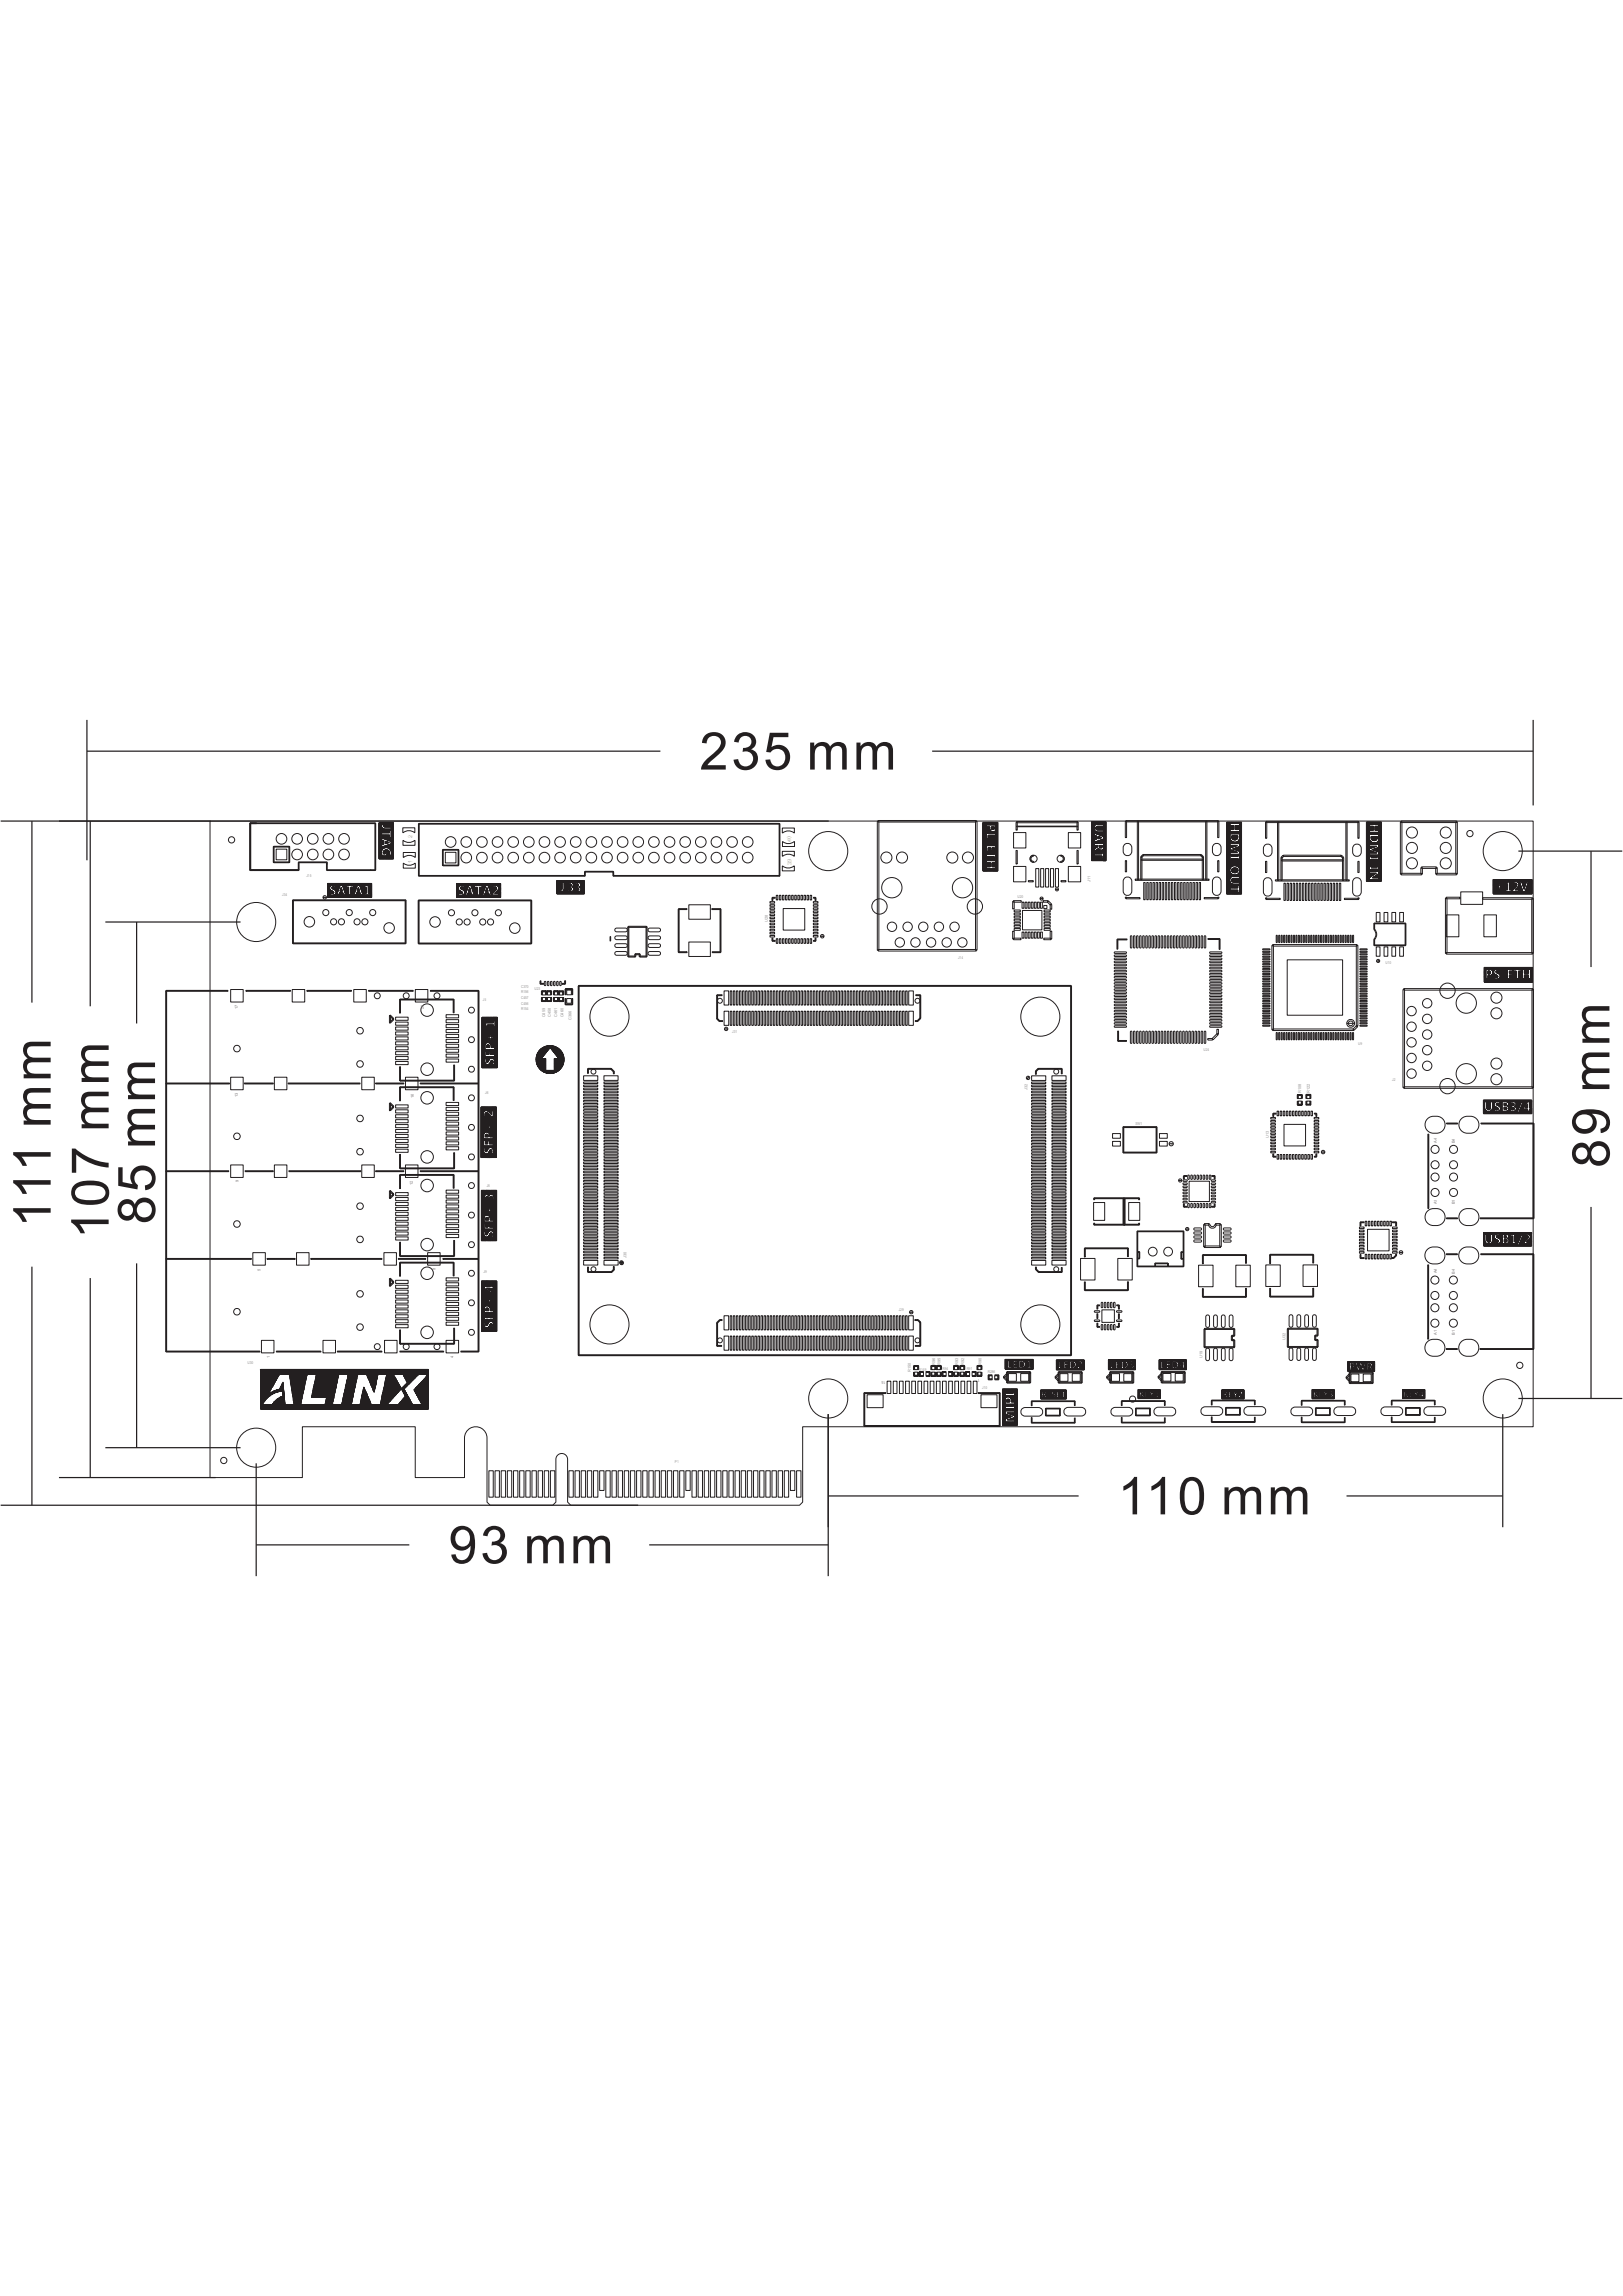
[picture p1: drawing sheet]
<svg xmlns="http://www.w3.org/2000/svg" width="210mm" height="297mm" viewBox="0 0 210 297" stroke-linecap="round" stroke-linejoin="round" font-family="sans-serif">
<defs><g id="words">
<g font-size="6.7" fill="#231f20">
<text x="90.5" y="99.6">235 mm</text>
<text x="208.2" y="151.1" transform="rotate(-90 208.2 151.1)">89 mm</text>
<text x="6.6" y="158.8" transform="rotate(-90 6.6 158.8)">111 mm</text>
<text x="14.1" y="160.3" transform="rotate(-90 14.1 160.3)">107 mm</text>
<text x="20.1" y="158.4" transform="rotate(-90 20.1 158.4)">85 mm</text>
<text x="144.6" y="195.9">110 mm</text>
<text x="58" y="202.2">93 mm</text>
</g>
<g font-size=".7" fill="#fff200">
<text x="53.3" y="111.6" transform="rotate(-90 53.3 111.6)">1</text>
<text x="53.3" y="108.4" transform="rotate(-90 53.3 108.4)">2</text>
<text x="102.3" y="109" transform="rotate(-90 102.3 109)">40</text>
<text x="102.4" y="111.9" transform="rotate(-90 102.4 111.9)">39</text>
</g>
<g font-size=".5" fill="#939598">
<text x="39.6" y="113.4">J15</text>
<text x="36.5" y="116">J34</text>
<text x="99.4" y="119.3" transform="rotate(-90 99.4 119.3)">U28</text>
<text x="131.6" y="116.1">U20</text>
<text x="141.1" y="114.1" transform="rotate(-90 141.1 114.1)">J11</text>
<text x="124" y="124">J14</text>
<text x="179.3" y="124.7">U10</text>
<text x="62.5" y="129.5">J5</text>
<text x="67.4" y="129.2">C457</text>
<text x="67.4" y="130">C456</text>
<text x="67.4" y="127.8">C370</text>
<text x="67.4" y="130.7">R154</text>
<text x="67.4" y="128.5">R156</text>
<text x="69.2" y="128.1">U23</text>
<text x="70.5" y="131.6" transform="rotate(-90 70.5 131.6)">C459</text>
<text x="71.3" y="131.6" transform="rotate(-90 71.3 131.6)">C458</text>
<text x="72.1" y="131.6" transform="rotate(-90 72.1 131.6)">C461</text>
<text x="72.9" y="131.6" transform="rotate(-90 72.9 131.6)">C460</text>
<text x="74" y="131.9" transform="rotate(-90 74 131.9)">C366</text>
<text x="94.7" y="133.7">J31</text>
<text x="155.7" y="135.9">U24</text>
<text x="175.7" y="135.2">U9</text>
<text x="62.8" y="141.5">J6</text>
<text x="133" y="141" transform="rotate(-90 133 141)">J32</text>
<text x="168.4" y="141.4" transform="rotate(-90 168.4 141.4)">R108</text>
<text x="169.5" y="141.4" transform="rotate(-90 169.5 141.4)">R122</text>
<text x="180.1" y="139.8">J2</text>
<text x="146.9" y="145.5">SW1</text>
<text x="164.1" y="147.2" transform="rotate(-90 164.1 147.2)">U13</text>
<text x="63" y="153.5">J8</text>
<text x="62.6" y="164.6">J9</text>
<text x="81.1" y="162.8" transform="rotate(-90 81.1 162.8)">J30</text>
<text x="116.3" y="169.6">J29</text>
<text x="166.3" y="173.4" transform="rotate(-90 166.3 173.4)">U32</text>
<text x="32" y="176.5">U30</text>
<text x="117.8" y="177.5" transform="rotate(-90 117.8 177.5)">R150</text>
<text x="118.9" y="177.3">R149</text>
<text x="121" y="176.6" transform="rotate(-90 121 176.6)">R96</text>
<text x="121.7" y="176.6" transform="rotate(-90 121.7 176.6)">R95</text>
<text x="121.9" y="177.3">R94</text>
<text x="124" y="176.6" transform="rotate(-90 124 176.6)">R93</text>
<text x="124.8" y="176.6" transform="rotate(-90 124.8 176.6)">R92</text>
<text x="125.1" y="177.3">R91</text>
<text x="127" y="176.6" transform="rotate(-90 127 176.6)">R90</text>
<text x="127.1" y="179.8">J10</text>
<text x="127.8" y="177.7">R286</text>
<text x="155.6" y="175.7" transform="rotate(-90 155.6 175.7)">U19</text>
<text x="87.3" y="189.2">P1</text>
</g>
<g font-size=".5" fill="#ec008c">
<text x="30.8" y="130.6" transform="rotate(-90 30.8 130.6)">17</text>
<text x="54.8" y="130.6" transform="rotate(-90 54.8 130.6)">20</text>
<text x="30.8" y="141.9" transform="rotate(-90 30.8 141.9)">13</text>
<text x="53.5" y="142" transform="rotate(-90 53.5 142)">16</text>
<text x="185.9" y="147.8" transform="rotate(-90 185.9 147.8)">A4</text>
<text x="188.2" y="147.9" transform="rotate(-90 188.2 147.9)">B4</text>
<text x="30.9" y="152.9" transform="rotate(-90 30.9 152.9)">9</text>
<text x="53.4" y="153.3" transform="rotate(-90 53.4 153.3)">12</text>
<text x="185.9" y="155.8" transform="rotate(-90 185.9 155.8)">A1</text>
<text x="188.2" y="155.8" transform="rotate(-90 188.2 155.8)">B1</text>
<text x="33.7" y="164.4" transform="rotate(-90 33.7 164.4)">5</text>
<text x="56.4" y="164.3" transform="rotate(-90 56.4 164.3)">8</text>
<text x="185.9" y="164.7" transform="rotate(-90 185.9 164.7)">A4</text>
<text x="188.2" y="164.8" transform="rotate(-90 188.2 164.8)">B4</text>
<text x="185.9" y="172.7" transform="rotate(-90 185.9 172.7)">A1</text>
<text x="188.2" y="172.7" transform="rotate(-90 188.2 172.7)">B1</text>
<text x="34.9" y="175.7" transform="rotate(-90 34.9 175.7)">1</text>
<text x="58.7" y="175.7" transform="rotate(-90 58.7 175.7)">4</text>
<text x="114.5" y="178.7" transform="rotate(-180 114.5 178.7)">15</text>
<text x="126.8" y="178.5" transform="rotate(-180 126.8 178.5)">1</text>
</g>
</g></defs>
<g fill="none" stroke="#231f20" stroke-width=".13">
<path d="M27.2 106.2h171.2v78.4h-94.6v9.7l-.4 .4h-29.6l-.4-.4v-5.5a.76 .76 0 0 0-.7-.8 .76 .76 0 0 0-.8 .8v5.5l-.4 .4h-8.1l-.4-.4v-8.3a1.46 1.46 0 0 0-1.4-1.4 1.46 1.46 0 0 0-1.5 1.4v5.2h-6.4v-6.6h-14.6v6.6h-11.9zM32.3 106.5h.1v6.1h-.1zM32.4 106.5h.8v.1h-.8zM32.4 112.5h6.2v.1h-6.2zM32.4 106.5h16.2v.1h-16.2zM32.4 112.5h.4v.1h-.4zM32.8 112.5h5.8v.1h-5.8zM35.4 109.5h.1v2.1h-.1zM35.4 109.5h2v.1h-2zM35.4 111.5h2v.1h-2zM35.7 109.9h1.4v1.3h-1.4zM37.4 109.5h.1v2.1h-.1z"/>
<path d="M37.8 116.5h.2v5.5h-.2zM37.9 116.4h14.6v.1h-14.6zM38.6 111.6h.1v1h-.1zM38.6 111.5h3.7v.1h-3.7zM41.8 116.1h.4a.22 .22 0 0 1-.2 .2 .22 .22 0 0 1-.2-.2zM41.8 116.1a.22 .22 0 0 1 .2-.2 .22 .22 0 0 1 .2 .2M42.2 111.8h.1v.8h-.1zM42.2 111.6h.1v.2h-.1zM42.3 112.5h5.7v.1h-5.7zM42.4 115.3h.6zM42.4 115.3l.7 .1zM42.4 115.3h.7z"/>
<path d="M42.4 115.2h.5zM42.4 114.5l.6 .1zM42.4 114.5h5.7zM42.4 114.4l5.7 .1zM42.4 114.4h5.7zM42.4 114.3l5.7 .1zM42.4 114.3h5.7zM42.4 114.7h.3zM42.4 114.6l.3 .1zM42.4 114.6h.4zM42.4 114.7l.3 .1zM42.4 114.8h.2z"/>
<path d="M42.4 114.8h.3zM42.4 114.9l.2 .1zM42.4 115.4h.7zM42.4 115h.3zM42.4 115.6h.2zM42.4 115.2l.5 .1zM42.4 115.2h.4zM42.4 114.6h.5zM42.4 114.8l.2 .1zM42.4 115h.2zM42.4 115.4h.8zM42.4 115l.3 .1z"/>
<path d="M42.4 115.1h.3zM42.4 115.1l.4 .1zM42.4 114.9h.2zM42.4 115.5h.2zM42.4 115.5l.2 .1zM42.4 115.5h.8zM42.4 115.4l.8 .1zM42.4 116.1h5.7zM42.4 116l5.7 .1zM42.4 116h5.7zM42.4 115.9l5.7 .1zM42.4 115.9h5.7z"/>
<path d="M42.4 115.8l5.7 .1zM42.4 115.8h5.7zM42.4 115.8h.4zM42.4 115.8h.3zM42.4 115.7l.3 .1zM42.4 115.7h.2zM42.4 115.6l.2 .1zM42.7 115.5h.5zM42.7 115.5l.4 .1zM42.8 115.6h.3zM42.9 115.6h.2zM42.9 114.8h1z"/>
<path d="M42.9 114.8l1 .1zM42.9 114.9h1zM42.9 114.8h.5zM43 114.8h.3zM43 114.9l.9 .1zM43 115h.9zM43 115h.8zM43 114.7l.2 .1zM43.1 115h.7zM43.1 115l.7 .1zM43.1 115.8h5zM43.2 115.1h.6z"/>
<path d="M43.2 115.8h.4zM43.3 114.5l4.3 .1zM43.3 115.7l.3 .1zM43.3 115.1h.5zM43.3 115.7h.3zM43.3 115.1l.5 .1zM43.3 115.2h.5zM43.4 115.7h.2zM43.4 115.2h.4zM43.4 114.6h.6zM43.4 114.7h.6zM43.4 114.6l.6 .1z"/>
<path d="M43.4 114.7h.5zM43.4 114.7l.5 .1zM43.4 114.8h.5zM43.4 115.2l.4 .1zM43.4 115.6h.2zM43.4 115.6l.2 .1zM43.4 115.3h.3zM43.5 115.3h.2zM43.5 115.6h.1zM43.5 115.5h.2zM43.5 115.5l.1 .1zM43.5 115.3l.2 .1z"/>
<path d="M43.5 115.4h.2zM43.5 115.4l.2 .1zM43.8 115.8h.6zM43.8 115.7l.6 .1zM43.8 115.7h.6zM43.9 115.7h.5zM43.9 115.6h.5zM43.9 115.6l.5 .1zM43.9 115.5l.5 .1zM43.9 115.5h.5zM44 115.3h.3zM44 115.2h.3z"/>
<path d="M44 115.2l.3 .1zM44 115.1l.2 .1zM44 115.1h.2zM44.1 115h.1zM44.1 115.1h.1zM44.1 115l.1 .1zM44.1 114.9l.1 .1zM44.1 114.9h.1zM44.1 114.8h.1M44.1 114.9h.1M44.3 114.6h.5zM44.3 114.7h.5z"/>
<path d="M44.3 114.6l.5 .1zM44.4 114.7h.4zM44.4 114.7l.4 .1zM44.4 114.8h.7zM44.4 114.8h.4zM44.4 114.8l.7 .1zM44.4 114.9h.7zM44.4 115h.7zM44.4 114.9l.7 .1zM44.5 115h.6zM44.5 115l.6 .1zM44.5 115.1h.6z"/>
<path d="M44.5 115.1l.6 .1zM44.5 115.2h.6zM44.5 115.3h.6zM44.5 115.2l.6 .1zM44.6 115.3h.5zM44.6 115.3l.5 .1zM44.6 115.4h.5zM44.6 115.4l.5 .1zM44.6 115.5h.5zM44.6 115.6h.5zM44.6 115.5l.5 .1zM44.7 115.6h.4z"/>
<path d="M44.7 115.7h.4zM44.7 115.6l.4 .1zM44.7 115.7l.4 .1zM44.7 115.8h.4zM45.4 115.3l.5 .1zM45.4 115.3h.5zM45.4 115.3h.6zM45.4 115.2h.6zM45.4 114.8h.7zM45.4 115h.7zM45.4 115.4h.5zM45.4 115.6h.4z"/>
<path d="M45.4 115.6h.5zM45.4 115.2l.6 .1zM45.4 115l.6 .1zM45.4 114.8l.7 .1zM45.4 114.9l.7 .1zM45.4 114.9h.7zM45.4 115.5l.5 .1zM45.4 115.1l.6 .1zM45.4 115.1h.6zM45.4 115.5h.5zM45.4 115.4l.5 .1zM45.4 115.8h.4z"/>
<path d="M45.4 115.7l.4 .1zM45.4 115.7h.4zM45.4 115.6l.4 .1zM45.7 114.7h.5zM45.7 114.6l.5 .1zM45.7 114.6h.5zM45.7 114.7l.5 .1zM45.7 114.8h.4zM46.1 115.8h.6zM46.1 115.7l.6 .1zM46.1 115.7h.5zM46.1 115.6h.5z"/>
<path d="M46.1 115.6l.5 .1zM46.1 115.5l.5 .1zM46.1 115.5h.5zM46.2 115.3h.3zM46.2 115.2h.3zM46.2 115.2l.3 .1zM46.2 115.1l.3 .1zM46.3 115.1h.2zM46.3 115.1h.1zM46.3 115h.1zM46.3 115l.1 .1zM46.3 114.9l.1 .1z"/>
<path d="M46.3 114.9h.1zM46.3 114.8h.1M46.3 114.9h.1M46.5 114.6h1zM46.5 114.6h.7zM46.5 114.6h.8zM46.5 114.6h.9zM46.6 114.7h.5zM46.6 114.6l.5 .1zM46.6 114.7l.5 .1zM46.6 114.8h.5zM46.6 114.8l.5 .1z"/>
<path d="M46.6 114.9h.8zM46.7 115h.7zM46.7 114.9l.7 .1zM46.7 115l.7 .1zM46.7 115.1h.7zM46.7 115.1l.7 .1zM46.7 115.2h.7zM46.8 115.3h.6zM46.8 115.2l.6 .1zM46.8 115.2h.6zM46.8 115.3l.6 .1zM46.8 115.4h.6z"/>
<path d="M46.8 115.4l.6 .1zM46.8 115.5h.6zM46.9 115.6h.5zM46.9 115.5l.5 .1zM46.9 115.5h.5zM46.9 115.6h.2zM46.9 115.7h.2zM46.9 115.6l.2 .1zM46.9 115.7l.2 .1zM47 115.8h.1zM47.2 114.8l.2 .1zM47.2 114.8h.2z"/>
<path d="M47.3 114.8h.1M47.6 115.3h.5zM47.6 115.2h.5zM47.6 114.7h.5zM47.6 114.6l.5 .1zM47.6 114.6h.5zM47.6 114.8h.5zM47.6 114.7l.5 .1zM47.6 115.3l.5 .1zM47.6 115h.5zM47.6 114.9h.5zM47.6 115.6h.5z"/>
<path d="M47.6 115.2l.5 .1zM47.6 114.5l.5 .1zM47.6 114.9l.5 .1zM47.6 115.5l.5 .1zM47.6 115.4h.5zM47.6 115l.5 .1zM47.6 115.1h.5zM47.6 115.1l.5 .1zM47.6 114.8l.5 .1zM47.6 115.5h.5zM47.6 115.4l.5 .1zM47.9 115.6h.2z"/>
<path d="M47.9 115.8h.2zM47.9 115.7l.2 .1zM47.9 115.7h.2zM47.9 115.6l.2 .1zM48 112.5h.6v.1h-.6zM48.5 106.5h.1v6.1h-.1zM49 106.4l.1 4.7zM49.1 106.4v4.7zM49.1 106.4l.1 4.7zM49.2 106.4v4.7zM49.2 106.4l.1 4.7zM49.3 106.4v4.7z"/>
<path d="M49.3 106.4l.1 4.7zM49.4 106.4v.3zM49.4 106.9v3.2zM49.4 110.4v.7zM49.4 106.4v.2zM49.4 107v.7zM49.4 108v.4zM49.4 108.7v.6zM49.4 109.6v.5zM49.4 110.5v.6zM49.4 107.1v.6zM49.4 109.6v.4z"/>
<path d="M49.4 110.6v.5zM49.4 110.7v.4zM49.4 106.4l.1 .2zM49.4 107.1l.1 .6zM49.4 108l.1 .4zM49.4 108.7l.1 .6zM49.4 109.6l.1 .3zM49.4 110.7l.1 .4zM49.5 106.4v.2zM49.5 107.1v.6zM49.5 108v.4zM49.5 108.7v.6z"/>
<path d="M49.5 109.5v.4zM49.5 110.7v.4zM49.5 107.2v.5zM49.5 109.5v.3zM49.5 108v.5zM49.5 108l.1 .5zM49.5 108.7l.1 .6zM49.5 109.5l.1 .3zM49.5 110.7l.1 .4zM49.5 106.4l.1 .2zM49.5 107.2l.1 .5zM49.6 108v.5z"/>
<path d="M49.6 108.7v.5zM49.6 109.5v.3zM49.6 110.7v.4zM49.6 106.4v.2zM49.6 107.2v.5zM49.6 110.2v.2zM49.6 106.7v.2zM49.6 110.1v.3zM49.6 108.8v.4zM49.6 109.5v.2zM49.6 110.1v.4zM49.6 108l.1 .5z"/>
<path d="M49.6 108.8l.1 .4zM49.6 109.5l.1 .2zM49.6 110.1l.1 .4zM49.6 110.7l.1 .4zM49.6 106.4l.1 .5zM49.6 107.2l.1 .5zM49.7 108v.5zM49.7 109.5v.2zM49.7 110.1v.4zM49.7 110.7v.4zM49.7 106.4v.5zM49.7 107.2v.5z"/>
<path d="M49.7 110v.5zM49.7 106.4v.6zM49.7 107.3v.4zM49.7 108l.1 .5zM49.7 109.5l.1 .2zM49.7 110l.1 .5zM49.7 110.7l.1 .4zM49.7 106.4l.1 .6zM49.7 107.3l.1 .4zM49.8 108v.5zM49.8 109.4v.3zM49.8 110v.5z"/>
<path d="M49.8 110.7v.4zM49.8 106.4v.6zM49.8 107.3v.4zM49.8 108v.6zM49.8 108l.1 .6zM49.8 109.4l.1 .3zM49.8 110l.1 .2zM49.8 110.7l.1 .4zM49.8 106.4l.1 .6zM49.8 107.3l.1 .4zM49.9 108v.6zM49.9 108.8v.4z"/>
<path d="M49.9 109.4v.3zM49.9 109.9v.3zM49.9 110.7v.4zM49.9 106.4v.6zM49.9 107.3v.4zM49.9 108.8v.3zM49.9 108.9v.2zM49.9 108l.1 .6zM49.9 108.9l.1 .2zM49.9 109.4l.1 .3zM49.9 109.9l.1 .3zM49.9 110.7l.1 .4z"/>
<path d="M49.9 106.4l.1 .6zM49.9 107.3l.1 .4zM50 108v.6zM50 108.9v.2zM50 109.4v.3zM50 109.9v.3zM50 110.7v.4zM50 106.4v.6zM50 107.3v.4zM50 108l.1 .6zM50 108.9l.1 .2zM50 109.3l.1 .4z"/>
<path d="M50 109.9l.1 .3zM50 110.7l.1 .4zM50 106.4l.1 .6zM50 107.3l.1 .4zM50.1 108v.7zM50.1 108.9v.2zM50.1 109.3v.4zM50.1 109.9v1.2zM50.1 106.4v.6zM50.1 107.3v.4zM50.1 110v1.1zM50.1 108l.1 .7z"/>
<path d="M50.1 108.9l.1 .2zM50.1 109.3l.1 .4zM50.1 110l.1 1.1zM50.1 106.4l.1 .6zM50.1 107.3l.1 .4zM50.2 108v.7zM50.2 108.9v.2zM50.2 109.3v.4zM50.2 110v1.1zM50.2 106.4v.6zM50.2 107.3v.4zM50.2 109h.1"/>
<path d="M50.2 108l.1 .7zM50.2 109h.1zM50.2 109.3l.1 .4zM50.2 110l.1 1.1zM50.2 106.4l.1 .6zM50.2 107.3l.1 .4zM50.3 108v.7zM50.3 109h.1M50.3 109.3v.4zM50.3 110v1.1zM50.3 106.4v.6zM50.3 107.3v.4z"/>
<path d="M50.3 110.1v1zM50.3 108v.8zM50.3 109.3v.5zM50.3 110.1v.6zM50.3 110.7v.4zM50.3 108l.1 .8zM50.3 109.2l.1 .6zM50.3 110.1l.1 .5zM50.3 110.7l.1 .4zM50.3 106.4l.1 .6zM50.3 107.3l.1 .4zM50.4 108v.8z"/>
<path d="M50.4 109.2v.6zM50.4 110.2v.4zM50.4 110.7v.4zM50.4 106.4v.6zM50.4 107.3v.4zM50.4 108.4v.4zM50.4 110.2v.3zM50.4 107.3v.1zM50.4 106.4l.1 .6zM50.4 107.3l.1 .1zM50.4 108.4l.1 .4zM50.4 109.2l.1 .7z"/>
<path d="M50.4 110.7l.1 .4zM50.5 106.4v.6zM50.5 107.3v.1zM50.5 108.4v.4zM50.5 109.2v.7zM50.5 110.7v.4zM50.5 109.2v.8zM50.5 106.4l.1 .6zM50.5 107.3l.1 .1zM50.5 108.4l.1 .4zM50.5 109.2l.1 .8zM50.5 110.7l.1 .4z"/>
<path d="M50.6 106.4v.6zM50.6 107.3v.1zM50.6 108.4v.4zM50.6 109.2v.8zM50.6 110.7v.4zM50.6 108.4v.5zM50.6 109.2v.9zM50.6 110.6v.5zM50.6 106.4v3.8zM50.6 110.5v.6zM50.6 106.4v4.7zM50.6 106.4l.1 4.7z"/>
<path d="M50.7 106.4v4.7zM50.7 106.4l.1 4.7zM50.8 106.4v4.7zM50.8 106.4l.1 4.7zM50.9 106.4v4.7zM52.1 107.1h1.6v.6a1.3 1.3 0 0 0-1.6 0zM52.1 108.7a1.3 1.3 0 0 0 1.6 0v.7h-1.6zM52.2 110.3h1.5v.6a1.3 1.3 0 0 0-1.5 0zM52.2 111.7a1.3 1.3 0 0 0 1.5 0v.6h-1.5zM52.4 116.5h.1v5.5h-.1zM54.1 116.5h.1v5.6h-.1zM54.1 106.6h.1v6.7h-.1z"/>
<path d="M54.2 116.4h14.5v.2h-14.5zM54.2 106.5h46.7v.1h-46.7zM54.2 113.3h21.5v.1h-21.5zM57.2 109.9h.1v2.1h-.1zM57.3 109.9h2v.1h-2zM57.3 111.9h2v.1h-2zM57.6 110.3h1.4v1.3h-1.4zM59.1 114.8l.2 .1zM59.1 114.8h.2zM59.1 115.3h.6zM59.1 115.3l.6 .1zM59.1 114.9h.2z"/>
<path d="M59.1 114.7l.2 .1zM59.1 114.7h.2zM59.1 114.6l.3 .1zM59.1 114.6h.3zM59.1 114.7h.3zM59.1 115.2l.4 .1zM59.1 115.2h.4zM59.1 115.4h.7zM59.1 115.3h.5zM59.1 114.6h.4zM59.1 116.1h5.7zM59.1 116l5.7 .1z"/>
<path d="M59.1 116h5.7zM59.1 115.9l5.7 .1zM59.1 115.9h5.7zM59.1 115.8l5.7 .1zM59.1 115.8h5.7zM59.1 115.8h.4zM59.1 115.8h.3zM59.1 114.6h.5zM59.1 114.5l5.7 .1zM59.1 114.5h5.7zM59.1 114.4l5.7 .1zM59.1 114.4h5.7z"/>
<path d="M59.1 114.3l5.7 .1zM59.1 114.3h5.7zM59.1 115.2h.3zM59.1 115.8h.2zM59.1 115.1l.3 .1zM59.1 115.7l.2 .1zM59.1 115.6l.2 .1zM59.1 115.7h.2zM59.1 115.1h.3zM59.1 115.6h.2zM59.1 115.1h.2zM59.1 115l.2 .1z"/>
<path d="M59.1 115.5h.2zM59.1 115.5l.2 .1zM59.1 115h.2zM59.1 115.5h.7zM59.1 115.4l.7 .1zM59.1 114.9l.2 .1zM59.3 109.9h.1v2.1h-.1zM59.3 115.5h.5zM59.4 115.5l.4 .1zM59.4 115.6h.4zM59.5 115.6h.2zM59.6 114.8l.9 .1z"/>
<path d="M59.6 114.9h.9zM59.6 114.8h.4zM59.6 114.9l.9 .1zM59.6 115h.9zM59.6 114.8h.3zM59.7 114.8h.2zM59.7 115h.8zM59.7 115l.8 .1zM59.8 115.8h5zM59.8 115.1h.6zM59.8 115.8h.4zM59.9 115.1h.5z"/>
<path d="M59.9 114.6h4.1zM59.9 115.8h.3zM59.9 115.1l.5 .1zM59.9 115.7l.3 .1zM60 115.2h.4zM60 115.7h.2zM60 114.6h.6zM60 114.8h.5zM60 114.8h.6zM60 114.7l.6 .1zM60 114.7h.6zM60 114.6l.6 .1z"/>
<path d="M60 115.2l.4 .1zM60 115.3h.4zM60 115.6l.2 .1zM60.1 115.3h.3zM60.1 115.6h.1zM60.1 115.3l.2 .1zM60.1 115.3h.2zM60.1 115.6h.2zM60.1 115.5l.2 .1zM60.1 115.4h.2zM60.1 115.5h.2zM60.1 115.4l.2 .1z"/>
<path d="M60.5 115.8h.6zM60.5 115.7l.5 .1zM60.5 115.7h.5zM60.5 115.7h.6zM60.5 115.6l.5 .1zM60.5 115.6h.5zM60.5 115.5h.5zM60.5 115.5l.5 .1zM60.6 115.3h.3zM60.6 115.2l.3 .1zM60.6 115.2h.3zM60.7 115.1l.2 .1z"/>
<path d="M60.7 115.1h.2zM60.7 115.1h.1zM60.7 115l.1 .1zM60.7 115h.1zM60.7 114.9l.1 .1zM60.7 114.9h.1zM60.7 114.9h.1M60.8 114.9h.1M60.9 114.6h.5zM60.9 114.6l.5 .1zM61 114.7h.4zM61 114.8h.4z"/>
<path d="M61 114.7l.4 .1zM61 114.8h.7zM61 114.8l.7 .1zM61 114.9h.7zM61.1 114.9l.6 .1zM61.1 114.9h.6zM61.1 115h.6zM61.1 115.1h.6zM61.1 115l.6 .1zM61.1 115.2h.6zM61.1 115.1l.6 .1zM61.2 115.2h.5z"/>
<path d="M61.2 115.3h.5zM61.2 115.2l.5 .1zM61.2 115.3l.5 .1zM61.2 115.4h.5zM61.2 115.5h.5zM61.2 115.4l.5 .1zM61.3 115.5h.4zM61.3 115.6h.4zM61.3 115.5l.4 .1zM61.3 115.6l.4 .1zM61.3 115.7h.4zM61.3 115.8h.4z"/>
<path d="M61.3 115.7l.4 .1zM61.4 115.8h.3zM62 114.8l.7 .1zM62 114.8h.7zM62 115.4h.6zM62 114.8h.8zM62 115.3h.6zM62 115.2h.6zM62 115.2l.6 .1zM62 115.3l.6 .1zM62 115.8h.4zM62 115.1l.6 .1z"/>
<path d="M62 115.7l.4 .1zM62 115.1h.6zM62 115.6l.5 .1zM62 115.6h.5zM62 115.7h.4zM62 115.1h.7zM62 115l.7 .1zM62 115.5l.5 .1zM62 115.5h.5zM62 115.4h.5zM62 115h.7zM62 115.4l.5 .1z"/>
<path d="M62 114.9l.7 .1zM62 114.9h.8zM62 114.9h.7zM62.4 114.7h.4zM62.4 114.8h.4zM62.4 114.7l.4 .1zM62.4 114.6l.4 .1zM62.4 114.6h.4zM62.7 115.8h.6zM62.7 115.7l.6 .1zM62.7 115.7h.6zM62.7 115.6l.6 .1z"/>
<path d="M62.7 115.6h.6zM62.7 115.6h.5zM62.8 115.6h.4zM62.8 115.5l.4 .1zM62.8 115.5h.4zM62.8 115.3h.4zM62.8 115.3h.3zM62.8 115.2l.3 .1zM62.8 115.2h.3zM62.9 115.2h.2zM62.9 115.1l.2 .1zM62.9 115.1h.2z"/>
<path d="M62.9 115l.2 .1zM62.9 115h.2zM63 115h.1M63 114.9v.1zM63 114.9h.1M63.2 114.6h.7zM63.2 114.6l.6 .1zM63.2 114.6h.6zM63.2 114.7h.6zM63.2 114.8h.6zM63.2 114.7l.6 .1zM63.3 114.8l.5 .1z"/>
<path d="M63.3 114.9h.5zM63.3 114.9h.9zM63.3 114.9l.9 .1zM63.3 115h.9zM63.3 115.1h.9zM63.3 115l.9 .1zM63.4 115.1l.8 .1zM63.4 115.2h.7zM63.4 115.3h.6zM63.4 115.2l.7 .1zM63.4 115.3l.6 .1zM63.4 115.4h.5z"/>
<path d="M63.5 115.5h.3zM63.5 115.4l.4 .1zM63.5 115.4h.4zM63.5 115.6h.2zM63.5 115.5l.3 .1zM63.5 115.6l.2 .1zM63.5 115.7h.2zM63.6 115.8h.1zM63.6 115.7l.1 .1zM63.6 115.7h.1zM63.8 114.9h.4zM63.8 114.8l.4 .1z"/>
<path d="M63.8 114.8h.4zM63.9 114.8h.3zM64 114.8h.1zM64 115.6h.8zM64 115.5l.8 .1zM64.1 115.5h.7zM64.1 115.4l.7 .1zM64.2 115.4h.6zM64.2 114.6h.6zM64.3 115.3l.5 .1zM64.3 115.3h.5zM64.3 114.6h.5z"/>
<path d="M64.3 115.2l.5 .1zM64.4 114.6h.4zM64.4 115.2h.4zM64.4 114.6l.4 .1zM64.4 114.7h.4zM64.4 115.1l.4 .1zM64.4 115.1h.4zM64.5 114.7l.3 .1zM64.5 114.7h.3zM64.5 115.1h.3zM64.5 114.8h.3zM64.5 115.8h.3z"/>
<path d="M64.5 115.7l.3 .1zM64.5 115.7h.3zM64.5 115.6h.3zM64.5 115.6l.3 .1zM64.5 115l.3 .1zM64.5 115h.3zM64.5 114.8l.3 .1zM64.5 114.9l.3 .1zM64.5 114.9h.3zM68.7 116.5h.1v5.6h-.1zM72 114.3h.7zM72 114.2l.7 .1z"/>
<path d="M72 114.3l.7 .1zM72 114.4h.7zM72 114.4l.7 .1zM72 114.5h.7zM72 114.5l.7 .1zM72 114.6h.7zM72 114.6l.7 .1zM72 114.7h.7zM72 114.8h.7zM72 114.7l.7 .1zM72 114.2h.7zM72 115.1h.4z"/>
<path d="M72 115.1l.4 .1zM72 114.1l1.7 .1zM72 114.1h3.6zM72 114l3.6 .1zM72 114h3.6zM72 113.9l3.6 .1zM72 113.9h3.6zM72 114.8l.7 .1zM72 114.9h.7zM72 114.9l.7 .1zM72 115h.7zM72 115.1h.7z"/>
<path d="M72 115l.7 .1zM72 115.2h.4zM72 115.3h.4zM72 115.2l.4 .1zM72 115.3l.4 .1zM72 115.6h3.6zM72 115.5l3.6 .1zM72 115.5h3.6zM72 115.4l3.6 .1zM72 115.4h3.6zM72 115.4h.5zM72.4 115.1h.3z"/>
<path d="M72.4 115.1h.2zM72.5 115.1l.1 .1zM72.7 115.4h.9zM72.7 115.3l.9 .1zM72.8 115.3h.7zM72.9 115.3h.6zM72.9 115.2l.6 .1zM72.9 115.2h.6zM72.9 115.1h.6zM72.9 115.1l.6 .1zM73 115.1h.5zM73 115.1h1z"/>
<path d="M73 115l1 .1zM73 114.3h.5zM73 114.2l.5 .1zM73 114.3l.5 .1zM73 114.4h.5zM73 114.4l.9 .1zM73 114.5h.9zM73 114.5l.9 .1zM73 114.6h.9zM73 114.6h.8zM73 114.6l.8 .1zM73 114.7h.6z"/>
<path d="M73 114.8h.6zM73 114.7l.6 .1zM73 114.2h.6zM73 114.2h.5zM73 114.8l.6 .1zM73 114.9h.9zM73 114.9h.8zM73 114.9l.9 .1zM73 115h.9zM73 115h1zM73.5 115.1h.4zM73.5 114.4h.4z"/>
<path d="M73.6 114.4h.2zM73.6 115.1l.3 .1zM73.7 115.2h.1zM73.7 114.4h.1zM73.9 115.4h.7zM73.9 114.1l.7 .1zM74 114.7l.5 .1zM74 115.3l.5 .1zM74 114.2h.5zM74 114.8h.5zM74 115.3h.4zM74 114.7h.5z"/>
<path d="M74.1 114.7h.4zM74.1 115.3h.3zM74.1 114.2l.4 .1zM74.1 114.8h.4zM74.1 114.3h.4zM74.1 114.6l.6 .1zM74.1 114.6h.7zM74.1 114.8l.4 .1zM74.1 115.2l.3 .1zM74.1 115.2h.3zM74.2 114.3l.3 .1zM74.2 114.4h.3z"/>
<path d="M74.2 114.6h.6zM74.2 115.2h.2zM74.2 114.4h.2zM74.2 114.4l.6 .1zM74.2 114.5h.7zM74.2 114.5h.6zM74.2 114.5l.7 .1zM74.2 114.9h.5zM74.2 115.1h.2zM74.2 114.9h.6zM74.2 114.9h.7zM74.2 115.1l.2 .1z"/>
<path d="M74.2 114.9l.7 .1zM74.2 115h.7zM74.2 115.1h.7zM74.2 115l.7 .1zM74.4 115.1h.5zM74.5 115.1h.4zM74.5 114.4h.3zM74.5 115.1h.3zM74.5 115.1l.3 .1zM74.6 115.2h.2zM74.6 114.4h.2zM74.8 115.4h.8z"/>
<path d="M74.8 114.1l.8 .1zM74.9 114.7l.7 .1zM74.9 115.3l.7 .1zM74.9 114.2h.7zM75 114.8h.6zM75 114.2h.6zM75 115.3h.6zM75 114.7h.6zM75 114.2l.6 .1zM75 114.3h.6zM75.1 114.3h.5zM75.1 114.6l.5 .1z"/>
<path d="M75.1 114.7h.5zM75.1 114.8h.5zM75.1 115.3h.5zM75.1 114.6h.5zM75.1 114.8l.5 .1zM75.1 115.2l.5 .1zM75.1 115.2h.5zM75.1 114.3l.5 .1zM75.1 114.4h.5zM75.1 114.9h.5zM75.1 114.4l.5 .1zM75.1 114.5h.5z"/>
<path d="M75.1 114.5l.5 .1zM75.1 115.1h.5zM75.1 115.1l.5 .1zM75.2 114.9l.4 .1zM75.2 115h.4zM75.2 115.1h.4zM75.2 115l.4 .1zM75.6 112.8h.1v.5h-.1zM75.7 112.7h3.6v.1h-3.6zM79.3 112.8h.1v.5h-.1zM79.4 113.3h21.5v.1h-21.5zM81.2 119.9h.2v3.9h-.2z"/>
<path d="M81.3 119.8h2.4v.2h-2.4zM83.6 119.9h.1v3.9h-.1zM87.7 117.6h.2v5.6h-.2zM87.8 117.6h1.1v.1h-1.1zM89.1 117.1h2.8v1.8h-2.8zM92.1 117.6h1.1v.1h-1.1zM93.2 117.6h.1v5.6h-.1zM99.6 116.6h.6v.2h-.6zM99.6 117h.6v.2h-.6zM99.6 117.4h.6v.2h-.6zM99.6 117.8h.6v.2h-.6zM99.6 118.2h.6v.2h-.6z"/>
<path d="M99.6 118.6h.6v.2h-.6zM99.6 119h.6v.2h-.6zM99.6 119.4h.6v.2h-.6zM99.6 119.8h.6v.2h-.6zM99.9 116.1h.1v.4h-.1zM99.9 116.1h.4v.1h-.4zM100.4 115.8h.2v.6h-.2zM100.8 106.6h.1v6.7h-.1zM100.8 115.8h.2v.6h-.2zM101.2 112a1.3 1.3 0 0 0 1.6 0v.7h-1.6zM101.2 107.1h1.6v.7a1.3 1.3 0 0 0-1.6 0zM101.2 110.1h1.6v.7a1.3 1.3 0 0 0-1.6 0z"/>
<path d="M101.2 115.8h.2v.6h-.2zM101.2 108.9a1.3 1.3 0 0 0 1.6 0v.6h-1.6zM101.3 117.5h2.8v2.8h-2.8zM101.6 115.8h.2v.6h-.2zM102 115.8h.2v.6h-.2zM102.4 115.8h.2v.6h-.2zM102.8 115.8h.2v.6h-.2zM103.2 115.8h.2v.6h-.2zM103.6 115.8h.2v.6h-.2zM104 115.8h.2v.6h-.2zM104.4 115.8h.2v.6h-.2zM104.8 115.8h.2v.6h-.2z"/>
<path d="M105.2 119.8h.6v.2h-.6zM105.2 119.4h.6v.2h-.6zM105.2 119h.6v.2h-.6zM105.2 118.6h.6v.2h-.6zM105.2 118.2h.6v.2h-.6zM105.2 117.8h.6v.2h-.6zM105.2 117.4h.6v.2h-.6zM105.2 117h.6v.2h-.6zM105.2 116.6h.6v.2h-.6zM105.3 116.1h.2v.1h-.2zM105.4 116.1h.2v.4h-.2zM113.5 106.3h.2v16.6h-.2z"/>
<path d="M113.6 106.1h12.7v.3h-12.7zM126.2 106.3h.2v16.6h-.2zM127.2 106.4v6.3zM127.2 106.4l.1 6.3zM127.3 106.4v6.3zM127.3 106.4l.1 6.3zM127.4 109.3v3.4zM127.4 106.4v2.1zM127.4 109.3l.1 3.4zM127.4 106.4l.1 2.1zM127.5 106.4v6.3zM127.5 106.4l.1 6.3z"/>
<path d="M127.6 106.4v6.3zM127.6 112.4v.3zM127.6 111.6v.5zM127.6 110.8v.5zM127.6 110.1v.5zM127.6 108.5v.9zM127.6 107v.8zM127.6 106.4v.3zM127.6 112.4l.1 .3zM127.6 111.6l.1 .5zM127.6 110.8l.1 .5zM127.6 110.1l.1 .5z"/>
<path d="M127.6 108.5l.1 .9zM127.6 107l.1 .8zM127.6 106.4l.1 .3zM127.7 112.4v.3zM127.7 111.6v.5zM127.7 110.8v.5zM127.7 110.1v.5zM127.7 108.5v.9zM127.7 107v.8zM127.7 106.4v.3zM127.7 112.4l.1 .3zM127.7 111.6l.1 .5z"/>
<path d="M127.7 110.8l.1 .5zM127.7 110.1l.1 .5zM127.7 108.5l.1 .9zM127.7 107l.1 .8zM127.7 106.4l.1 .3zM127.8 112.4v.3zM127.8 111.6v.5zM127.8 110.8v.5zM127.8 110.1v.5zM127.8 108.5v.9zM127.8 107v.8zM127.8 106.4v.3z"/>
<path d="M127.8 112.4l.1 .3zM127.8 111.6l.1 .5zM127.8 110.8l.1 .5zM127.8 109.7l.1 .9zM127.8 108l.1 1.4zM127.8 107l.1 .8zM127.8 106.4l.1 .3zM127.9 112.4v.3zM127.9 111.6v.5zM127.9 110.8v.5zM127.9 109.7v.9zM127.9 108v1.4z"/>
<path d="M127.9 107v.8zM127.9 106.4v.3zM127.9 112.4l.1 .3zM127.9 111.6l.1 .5zM127.9 110.8l.1 .5zM127.9 109.7l.1 .9zM127.9 108l.1 1.4zM127.9 107l.1 .8zM127.9 106.4l.1 .3zM128 112.4v.3zM128 111.6v.5zM128 110.8v.5z"/>
<path d="M128 109.7v.9zM128 108v1.4zM128 107v.8zM128 106.4v.3zM128 112.4l.1 .3zM128 111.6l.1 .5zM128 110.8l.1 .5zM128 109.7l.1 .9zM128 108l.1 1.4zM128 107.2l.1 .6zM128 106.4l.1 .3zM128.1 112.4v.3z"/>
<path d="M128.1 111.6v.5zM128.1 110.8v.5zM128.1 109.7v.9zM128.1 108v1.4zM128.1 107.3v.5zM128.1 106.4v.3zM128.1 107.4v.4zM128.1 110.1v.5zM128.1 112.4l.1 .3zM128.1 110.8l.1 .5zM128.1 110.1l.1 .5zM128.1 108l.1 1.4z"/>
<path d="M128.1 107.5l.1 .3zM128.1 106.4l.1 .3zM128.2 112.4v.3zM128.2 110.8v.5zM128.2 110.1v.5zM128.2 108v1.4zM128.2 107.5v.3zM128.2 106.4v.3zM128.2 112.4l.1 .3zM128.2 110.8l.1 .5zM128.2 110.1l.1 .5zM128.2 108l.1 1.4z"/>
<path d="M128.2 107.5l.1 .3zM128.2 107l.1 .2zM128.2 106.4l.1 .3zM128.3 112.4v.3zM128.3 110.8v.5zM128.3 110.1v.5zM128.3 108v1.4zM128.3 107.6v.2zM128.3 107v.2zM128.3 106.4v.3zM128.3 107v.3zM128.3 112.4l.1 .3z"/>
<path d="M128.3 111.6l.1 .5zM128.3 110.8l.1 .5zM128.3 109.7l.1 .9zM128.3 108l.1 1.4zM128.3 107.6l.1 .2zM128.3 107l.1 .3zM128.3 106.4l.1 .3zM128.4 112.4v.3zM128.4 111.6v.5zM128.4 110.8v.5zM128.4 109.7v.9zM128.4 108v1.4z"/>
<path d="M128.4 107.6v.2zM128.4 107v.3zM128.4 106.4v.3zM128.4 112.4l.1 .3zM128.4 111.6l.1 .5zM128.4 110.8l.1 .5zM128.4 109.7l.1 .9zM128.4 108l.1 1.4zM128.4 107.6l.1 .2zM128.4 107l.1 .3zM128.4 106.4l.1 .3zM128.5 112.4v.3z"/>
<path d="M128.5 111.6v.5zM128.5 110.8v.5zM128.5 109.7v.9zM128.5 108v1.4zM128.5 107.6v.2zM128.5 107v.3zM128.5 106.4v.3zM128.5 112.4l.1 .3zM128.5 111.6l.1 .5zM128.5 110.8l.1 .5zM128.5 109.7l.1 .9zM128.5 108.1l.1 1.3z"/>
<path d="M128.5 107.6l.1 .2zM128.5 107l.1 .3zM128.5 106.4l.1 .3zM128.6 112.4v.3zM128.6 111.6v.5zM128.6 110.8v.5zM128.6 109.7v.9zM128.6 108.1v1.3zM128.6 107.6v.2zM128.6 107v.3zM128.6 106.4v.3zM128.6 107v.2z"/>
<path d="M128.6 112.4l.1 .3zM128.6 111.6l.1 .5zM128.6 111.2l.1 .1zM128.6 110.1l.1 .1zM128.6 108.1l.1 1.3zM128.6 107.6l.1 .2zM128.6 107l.1 .2zM128.6 106.4l.1 .3zM128.7 112.4v.3zM128.7 111.6v.5zM128.7 111.2v.1zM128.7 110.1v.1z"/>
<path d="M128.7 108.1v1.3zM128.7 107.6v.2zM128.7 106.4v.3zM128.7 107.5v.3zM128.7 112.4l.1 .3zM128.7 111.6l.1 .5zM128.7 111.2l.1 .1zM128.7 110.1l.1 .1zM128.7 108.1l.1 1.3zM128.7 107.5l.1 .3zM128.7 106.4l.1 .3zM128.8 112.4v.3z"/>
<path d="M128.8 111.6v.5zM128.8 111.2v.1zM128.8 110.1v.1zM128.8 108.1v1.3zM128.8 107.5v.3zM128.8 106.4v.3zM128.8 107.4v.4zM128.8 112.4l.1 .3zM128.8 111.6l.1 .5zM128.8 111.2l.1 .2zM128.8 110.1l.1 .1zM128.8 108.1l.1 1.3z"/>
<path d="M128.8 107.3l.1 .5zM128.8 106.4l.1 .3zM128.9 106.4v6.3zM128.9 106.4l.1 6.3zM129 106.4v6.3zM129 106.4l.1 6.3zM129.1 106.4v6.3zM131 116.6h.2v1h-.2zM131.1 116.5h1v.2h-1zM131.1 107.7h1.6v2h-1.6zM131.1 112.1h1.6v2h-1.6zM131.2 117.7h.8v.3h-.8z"/>
<path d="M131.2 118.1h.8v.3h-.8zM131.2 118.5h.8v.3h-.8zM131.2 118.9h.8v.3h-.8zM131.2 119.3h.8v.3h-.8zM131.2 119.7h.8v.3h-.8zM131.5 106.4h.1v1h-.1zM131.5 110h.1v1.8h-.1zM131.5 106.3h7.9v.1h-7.9zM131.5 106.9h7.9v.1h-7.9zM132.2 116.7h.3v.8h-.3zM132.3 117.8h2.5v2.5h-2.5zM132.6 116.7h.3v.8h-.3z"/>
<path d="M133 116.7h.3v.8h-.3zM133 113.9h.7v.2h-.7zM133.4 116.7h.3v.8h-.3zM133.7 110.6a.46 .46 0 0 0-.4 .5 .46 .46 0 0 0 .4 .5v-.2a.34 .34 0 0 1-.3-.3 .34 .34 0 0 1 .3-.3M133.7 110.8v-.2v.2M133.8 116.7h.3v.8h-.3zM134 112.4h.4v2.4h-.4zM134.2 116.7h.3v.8h-.3zM134.6 116.3h.4a.2 .2 0 0 1-.2 .2 .2 .2 0 0 1-.2-.2zM134.6 116.3a.2 .2 0 0 1 .2-.2 .2 .2 0 0 1 .2 .2M134.6 116.7h.3v.8h-.3zM134.6 112.4h.4v2.4h-.4z"/>
<path d="M134.8 116.3h.1M135 116.5h.6v.2h-.6zM135 117.1h.4v.4h-.4zM135.1 119.7h.8v.3h-.8zM135.1 119.3h.8v.3h-.8zM135.1 118.9h.8v.3h-.8zM135.1 118.5h.8v.3h-.8zM135.1 118.1h.8v.3h-.8zM135.1 117.7h.8v.3h-.8zM135.3 112.4h.4v2.4h-.4zM135.5 116.7l.1-.2 .4 .5-.1 .1zM135.9 117h.2v.6h-.2z"/>
<path d="M135.9 112.4h.4v2.4h-.4zM136.5 112.4h.4v2.4h-.4zM136.5 115.1h.4a.2 .2 0 0 1-.2 .2 .2 .2 0 0 1-.2-.2zM136.5 115.1a.2 .2 0 0 1 .2-.2 .2 .2 0 0 1 .2 .2M136.7 115.1h.1M137.2 110.6a.46 .46 0 0 1 .5 .5 .46 .46 0 0 1-.5 .5v-.2a.34 .34 0 0 0 .4-.3 .34 .34 0 0 0-.4-.3zM137.3 113.9h.6v.2h-.6zM138.2 107.7h1.6v2h-1.6zM138.2 112.1h1.6v2h-1.6zM139.3 110h.2v1.8h-.2zM139.3 106.4h.2v1h-.2zM141.2 106.3v5z"/>
<path d="M141.2 106.3l.1 5zM141.3 106.3v5zM141.3 106.3l.1 5zM141.4 106.3v5zM141.4 106.3l.1 5zM141.5 106.3v5zM141.5 106.3l.1 .7zM141.5 107.2l.1 4.1zM141.6 109.4v.4zM141.6 110.1v.4zM141.6 107.3v.5zM141.6 106.3v.6z"/>
<path d="M141.6 108.9v.2zM141.6 108.1v.6zM141.6 110.7v.6zM141.6 107.4v.4zM141.6 106.3v.5zM141.6 108.1v.5zM141.6 107.5v.3zM141.6 110.7l.1 .6zM141.6 109.4l.1 .4zM141.6 110.1l.1 .4zM141.6 107.5l.1 .3zM141.6 106.3l.1 .5z"/>
<path d="M141.6 108.9l.1 .2zM141.6 108.1l.1 .5zM141.7 110.7v.6zM141.7 109.4v.4zM141.7 110.1v.4zM141.7 107.5v.3zM141.7 106.3v.4zM141.7 108.9v.2zM141.7 108.1v.5zM141.7 109.4v.3zM141.7 110v.5zM141.7 107.6v.2z"/>
<path d="M141.7 110.7l.1 .6zM141.7 109.4l.1 .3zM141.7 110l.1 .5zM141.7 107.6l.1 .2zM141.7 106.3l.1 .4zM141.7 108.9l.1 .2zM141.7 108.1l.1 .5zM141.8 110.7v.6zM141.8 109.4v.3zM141.8 110v.5zM141.8 107.6v.3zM141.8 107v.2z"/>
<path d="M141.8 106.3v.4zM141.8 108.9v.2zM141.8 108.1v.5zM141.8 107v.3zM141.8 106.9v.4zM141.8 108.8v.3zM141.8 110.7l.1 .6zM141.8 109.4l.1 .3zM141.8 109.9l.1 .6zM141.8 106.9l.1 .4zM141.8 106.3l.1 .3zM141.8 108.8l.1 .3z"/>
<path d="M141.8 107.6l.1 .3zM141.9 110.7v.6zM141.9 109.4v.3zM141.9 109.9v.6zM141.9 106.9v.4zM141.9 106.3v.3zM141.9 108.8v.3zM141.9 107.6v.3zM141.9 109.4v.2zM141.9 106.9v.5zM141.9 108.8l.1 .3zM141.9 107.6l.1 .3z"/>
<path d="M141.9 110.7l.1 .6zM141.9 109.4l.1 .2zM141.9 109.9l.1 .6zM141.9 106.9l.1 .5zM141.9 106.3l.1 .3zM142 108.8v.3zM142 107.6v.3zM142 110.7v.6zM142 109.4v.2zM142 109.9v.6zM142 106.9v.5zM142 106.3v.3z"/>
<path d="M142 109.8v.7zM142 109.4v.1zM142 110.7l.1 .6zM142 108.8l.1 .3zM142 107.6l.1 .3zM142 109.4l.1 .1zM142 109.8l.1 .7zM142 106.9l.1 .5zM142 106.3l.1 .3zM142.1 110.7v.6zM142.1 108.8v.3zM142.1 108.2v.3z"/>
<path d="M142.1 107.6v.4zM142.1 109.8v.7zM142.1 106.9v.5zM142.1 106.3v.3zM142.1 109.7v.8zM142.1 110.7l.1 .6zM142.1 108.7l.1 .4zM142.1 108.2l.1 .3zM142.1 107.6l.1 .4zM142.1 109.7l.1 .8zM142.1 106.9l.1 .5zM142.1 106.3l.1 .3z"/>
<path d="M142.2 110.7v.6zM142.2 108.7v.4zM142.2 108.2v.3zM142.2 107.6v.4zM142.2 109.8v.7zM142.2 106.9v.5zM142.2 106.3v.3zM142.2 109.9v.6zM142.2 108.3v.2zM142.2 110.7l.1 .6zM142.2 108.7l.1 .4zM142.2 108.3l.1 .2z"/>
<path d="M142.2 107.6l.1 .4zM142.2 109.9l.1 .6zM142.2 106.9l.1 .5zM142.2 106.3l.1 .3zM142.3 110.7v.6zM142.3 108.7v.4zM142.3 108.3v.1zM142.3 107.6v.4zM142.3 109.4v.2zM142.3 109.9v.6zM142.3 106.9v.5zM142.3 106.3v.3z"/>
<path d="M142.3 107.6v.5zM142.3 109.4v.3zM142.3 110v.5zM142.3 110.7l.1 .6zM142.3 108.7l.1 .4zM142.3 108.3l.1 .1zM142.3 107.6l.1 .5zM142.3 109.4l.1 .3zM142.3 110l.1 .5zM142.3 106.9l.1 .5zM142.3 106.3l.1 .3zM142.4 110.7v.6z"/>
<path d="M142.4 108.7v.4zM142.4 108.3v.1zM142.4 107.6v.5zM142.4 109.4v.3zM142.4 110v.5zM142.4 106.9v.5zM142.4 106.3v.3zM142.4 108.6v.5zM142.4 110.7l.1 .6zM142.4 108.6l.1 .5zM142.4 108.3l.1 .1zM142.4 107.6l.1 .5z"/>
<path d="M142.4 109.4l.1 .3zM142.4 110l.1 .5zM142.4 106.9l.1 .5zM142.4 106.3l.1 .3zM142.5 110.7v.6zM142.5 108.6v.5zM142.5 108.3h.1M142.5 107.6v.5zM142.5 109.4v.3zM142.5 110v.5zM142.5 106.9v.5zM142.5 106.3v.3z"/>
<path d="M142.5 110.7l.1 .6zM142.5 108.6l.1 .5zM142.5 107.6l.1 .5zM142.5 109.4l.1 .3zM142.5 110l.1 .5zM142.5 106.9l.1 .5zM142.5 106.3l.1 .3zM142.6 110.7v.6zM142.6 108.6v.5zM142.6 107.6v.5zM142.6 109.4v.2zM142.6 110v.5z"/>
<path d="M142.6 106.9v.5zM142.6 106.3v.3zM142.6 111.1v.2zM142.6 110v.1zM142.6 107.6v.6zM142.6 109.9v.2zM142.6 111.1l.1 .2zM142.6 108.6l.1 .5zM142.6 107.6l.1 .6zM142.6 109.9l.1 .2zM142.6 106.9l.1 .5zM142.6 106.3l.1 .3z"/>
<path d="M142.7 111.1v.2zM142.7 108.6v.5zM142.7 107.6v.6zM142.7 109.9v.2zM142.7 106.9v.5zM142.7 106.3v.3zM142.7 108.5v.6zM142.7 111.1v.3zM142.7 108.5l.1 .6zM142.7 107.6l.1 .6zM142.7 109.8l.1 .3zM142.7 111.1l.1 .3z"/>
<path d="M142.7 106.9l.1 .5zM142.7 106.3l.1 .3zM142.8 108.5v.6zM142.8 107.6v.6zM142.8 109.8v.3zM142.8 111.1v.3zM142.8 106.9v.5zM142.8 106.3v.3zM142.8 109.7v.4zM142.8 106.3v5.1zM142.8 106.3l.1 5.1zM142.9 106.3v5.1z"/>
<path d="M142.9 106.3l.1 5.1zM143 106.3v5.1zM143 106.3l.1 5.1zM143.1 106.3v5.1zM145.4 113.7a.56 .56 0 0 1 .7-.2 .56 .56 0 0 1 .3 .5v1.3a.56 .56 0 0 1-.5 .5 .56 .56 0 0 1-.6-.5v-1.3zM145.4 109.3a.56 .56 0 0 1 .7-.2 .56 .56 0 0 1 .3 .6 .83 .83 0 0 1-.2 .9 .56 .56 0 0 1-.9-.5v-.4zM145.6 106.2h.2v2.2h-.2zM145.6 111.3h.2v1.5h-.2zM145.6 116.1h.2v.1h-.2zM145.7 106.2h11.9v.1h-11.9zM145.7 116.1h1.8v.2h-1.8zM146.9 113.7h9.5v.2h-9.5z"/>
<path d="M147.1 106.2h.2v7.6h-.2zM147.6 110.9h.1v2.9h-.1zM147.6 110.8l.2-.2 .2 .1-.3 .2zM147.7 111.1h7.9v.2h-7.9zM147.9 110.5h7.5v.2h-7.5zM148 114.2h.2v2.2h-.2zM148.4 114.2h.2v2.2h-.2zM148.8 114.2h.2v2.2h-.2zM149.2 114.2h.1v2.2h-.1zM149.6 114.2h.1v2.2h-.1zM150 114.2h.1v2.2h-.1zM150.4 114.2h.1v2.2h-.1z"/>
<path d="M150.8 114.2h.1v2.2h-.1zM151.2 114.2h.1v2.2h-.1zM151.6 114.2h.1v2.2h-.1zM152 114.2h.1v2.2h-.1zM152.4 114.2h.1v2.2h-.1zM152.8 114.2h.1v2.2h-.1zM153.1 114.2h.2v2.2h-.2zM153.5 114.2h.2v2.2h-.2zM153.9 114.2h.2v2.2h-.2zM154.3 114.2h.2v2.2h-.2zM154.7 114.2h.2v2.2h-.2zM155.1 114.2h.2v2.2h-.2z"/>
<path d="M155.3 110.7l.1-.1 .3 .2-.1 .1zM155.5 110.9h.2v2.9h-.2zM155.8 116.1h1.8v.2h-1.8zM156 106.2h.1v7.6h-.1zM157 113.7a.56 .56 0 0 1 .6-.2 .56 .56 0 0 1 .4 .5v1.3a.56 .56 0 0 1-.6 .5 .56 .56 0 0 1-.5-.5v-1.3zM157 109.3a.56 .56 0 0 1 .6-.2 .56 .56 0 0 1 .4 .6 .83 .83 0 0 1-.3 .9 .56 .56 0 0 1-.8-.5v-.4zM157.5 111.3h.2v1.5h-.2zM157.5 106.2h.2v2.2h-.2zM157.5 116.1h.2v.1h-.2zM158.7 106.4v9.3zM158.7 106.4l.1 9.3zM158.8 106.4v9.3z"/>
<path d="M158.8 106.4l.1 9.3zM158.9 111.9v3.8zM158.9 106.4v4.8zM158.9 111.9l.1 3.8zM158.9 106.4l.1 4.8zM159 106.4v9.3zM159 106.4l.1 9.3zM159.1 106.4v9.3zM159.1 114v1.7zM159.1 112.7v1zM159.1 106.4v6.1zM159.1 115.1v.6z"/>
<path d="M159.1 114.1v.8zM159.1 112.8v.9zM159.1 111.2v1.2zM159.1 110.5v.2zM159.1 109.9v.4zM159.1 109.4v.3zM159.1 108.4v.7zM159.1 107.6v.3zM159.1 106.8v.5zM159.1 106.4v.1zM159.1 115.1l.1 .6zM159.1 114.1l.1 .8z"/>
<path d="M159.1 112.8l.1 .8zM159.1 111.2l.1 1.1zM159.1 110.5l.1 .2zM159.1 109.9l.1 .4zM159.1 109.4l.1 .3zM159.1 108.5l.1 .6zM159.1 107.6l.1 .3zM159.1 106.8l.1 .5zM159.1 106.4l.1 .1zM159.2 115.1v.6zM159.2 114.2v.7zM159.2 112.9v.7z"/>
<path d="M159.2 111.2v1.1zM159.2 110.5v.2zM159.2 109.9v.4zM159.2 109.4v.3zM159.2 108.6v.5zM159.2 107.6v.3zM159.2 106.8v.5zM159.2 106.4v.1zM159.2 115.2v.5zM159.2 112.9v.6zM159.2 111.2v1zM159.2 110v.3z"/>
<path d="M159.2 108.7v.4zM159.2 113v.5zM159.3 115.1v.6zM159.3 114.3v.6zM159.3 113v.5zM159.3 111.2v1zM159.3 110.5v.2zM159.3 109.9v.4zM159.3 109.4v.3zM159.3 108.7v.4zM159.3 107.6v.3zM159.3 106.8v.5z"/>
<path d="M159.3 106.4v.1zM159.3 110v.3zM159.3 109.4v.2zM159.3 113v.4zM159.3 111.2v.9zM159.3 108.8v.3zM159.3 115.1l.1 .6zM159.3 114.3l.1 .6zM159.3 113.8l.1 .2zM159.3 113.1l.1 .3zM159.3 112.5l.1 .2zM159.3 111.1l.1 1z"/>
<path d="M159.3 110.5l.1 .3zM159.3 110l.1 .3zM159.3 109.4l.1 .2zM159.3 108.8l.1 .3zM159.3 107.6l.1 .3zM159.3 106.8l.1 .5zM159.3 106.4l.1 .1zM159.4 115.1v.6zM159.4 114.3v.6zM159.4 113.8v.2zM159.4 113.1v.3zM159.4 112.5v.2z"/>
<path d="M159.4 111.1v1zM159.4 110.5v.3zM159.4 110v.3zM159.4 109.4v.2zM159.4 108.8v.3zM159.4 108.1v.3zM159.4 107.6v.3zM159.4 106.8v.5zM159.4 106.4v.1zM159.4 113.7v.3zM159.4 112.4v.4zM159.4 113.7v.4z"/>
<path d="M159.4 108.1v.4zM159.4 115.2v.5zM159.4 108.9v.2zM159.4 115.2l.1 .5zM159.4 114.4l.1 .5zM159.4 113.7l.1 .4zM159.4 113.1l.1 .3zM159.4 112.4l.1 .4zM159.4 111.1l.1 1zM159.4 110.5l.1 .3zM159.4 110l.1 .3zM159.4 109.4l.1 .2z"/>
<path d="M159.4 108.9l.1 .2zM159.4 108.1l.1 .4zM159.4 107.6l.1 .3zM159.4 106.8l.1 .5zM159.4 106.4l.1 .1zM159.5 115.2v.5zM159.5 114.4v.5zM159.5 113.7v.4zM159.5 113.1v.3zM159.5 112.4v.4zM159.5 111.1v.9zM159.5 110.5v.3z"/>
<path d="M159.5 110v.3zM159.5 109.8h.1M159.5 109.4v.2zM159.5 108.9v.2zM159.5 108.1v.5zM159.5 107.6v.3zM159.5 106.8v.5zM159.5 106.4v.1zM159.5 112.3v.5zM159.5 113.2v.2zM159.5 112.3v.6zM159.5 110.1v.2z"/>
<path d="M159.5 115.2l.1 .5zM159.5 114.4l.1 .5zM159.5 113.6l.1 .5zM159.5 113.2l.1 .2zM159.5 112.3l.1 .6zM159.5 111.1l.1 .9zM159.5 110.5l.1 .3zM159.5 110.1l.1 .2zM159.5 109.4l.1 .2zM159.5 108.9l.1 .2zM159.5 108.1l.1 .5zM159.5 107.6l.1 .3z"/>
<path d="M159.5 106.8l.1 .5zM159.5 106.4l.1 .1zM159.6 115.1v.6zM159.6 114.4v.5zM159.6 113.6v.5zM159.6 113.2v.2zM159.6 112.3v.6zM159.6 111.1v.9zM159.6 110.5v.3zM159.6 110.1v.2zM159.6 109.8h.1M159.6 109.4v.2z"/>
<path d="M159.6 108.9v.2zM159.6 108.1v.5zM159.6 107.6v.3zM159.6 106.8v.5zM159.6 106.4v.1zM159.6 109.8v.1zM159.6 109.4v.1zM159.6 115.1l.1 .6zM159.6 114.4l.1 .5zM159.6 113.6l.1 .5zM159.6 113.2l.1 .2zM159.6 112.3l.1 .6z"/>
<path d="M159.6 111.1l.1 .9zM159.6 110.5l.1 .3zM159.6 110.1l.1 .2zM159.6 109.8l.1 .1zM159.6 109.4l.1 .1zM159.6 108.9l.1 .2zM159.6 108.1l.1 .5zM159.6 107.6l.1 .3zM159.6 106.4l.1 .1zM159.7 115.2v.5zM159.7 114.4v.5zM159.7 113.6v.5z"/>
<path d="M159.7 113.2v.2zM159.7 112.3v.6zM159.7 111.1v.9zM159.7 110.5v.3zM159.7 110.1v.2zM159.7 109.8v.1zM159.7 109.4v.1zM159.7 108.9v.2zM159.7 108.1v.6zM159.7 107.6v.3zM159.7 106.4v.1zM159.7 109.7v.2z"/>
<path d="M159.7 115.2l.1 .5zM159.7 114.4l.1 .5zM159.7 113.6l.1 .5zM159.7 113.2l.1 .2zM159.7 112.3l.1 .6zM159.7 111.1l.1 .9zM159.7 110.5l.1 .3zM159.7 110.1l.1 .2zM159.7 109.7l.1 .2zM159.7 109.4l.1 .1zM159.7 108.9l.1 .2zM159.7 108.1l.1 .6z"/>
<path d="M159.7 107.6l.1 .3zM159.7 106.4l.1 .1zM159.8 115.2v.5zM159.8 114.4v.5zM159.8 113.6v.5zM159.8 113.2v.2zM159.8 112.3v.6zM159.8 111.1v.9zM159.8 110.5v.3zM159.8 110.1v.2zM159.8 109.7v.2zM159.8 109.4v.1z"/>
<path d="M159.8 108.9v.2zM159.8 108.1v.6zM159.8 107.6v.3zM159.8 106.4v.1zM159.8 110.2v.1zM159.8 109.7v.3zM159.8 108.9v.3zM159.8 115.1l.1 .6zM159.8 114.4l.1 .5zM159.8 113.6l.1 .5zM159.8 113.2l.1 .2zM159.8 112.3l.1 .6z"/>
<path d="M159.8 111.1l.1 .9zM159.8 110.5l.1 .3zM159.8 110.2l.1 .1zM159.8 109.7l.1 .2zM159.8 109.4l.1 .1zM159.8 108.9l.1 .2zM159.8 108.1l.1 .6zM159.8 107.6l.1 .3zM159.8 106.4l.1 .1zM159.9 115.1v.6zM159.9 114.4v.5zM159.9 113.6v.5z"/>
<path d="M159.9 113.2v.2zM159.9 112.3v.6zM159.9 111.1v.9zM159.9 110.5v.3zM159.9 110.2v.1zM159.9 109.7v.3zM159.9 109.4v.1zM159.9 108.9v.2zM159.9 108.1v.5zM159.9 107.6v.3zM159.9 106.8v.5zM159.9 106.4v.1z"/>
<path d="M159.9 109.4h.1M159.9 110.2h.1M159.9 115.2v.5zM159.9 115.2l.1 .5zM159.9 114.4l.1 .5zM159.9 113.6l.1 .5zM159.9 113.2l.1 .2zM159.9 112.3l.1 .6zM159.9 111.1l.1 .9zM159.9 110.5l.1 .3zM159.9 109.7l.1 .3zM159.9 108.9l.1 .2z"/>
<path d="M159.9 108.1l.1 .5zM159.9 107.6l.1 .3zM159.9 106.8l.1 .5zM159.9 106.4l.1 .1zM160 115.2v.5zM160 114.4v.5zM160 113.6v.5zM160 113.2v.2zM160 112.3v.6zM160 111.1v.9zM160 110.5v.3zM160 110.2h.1"/>
<path d="M160 109.6v.4zM160 109.4h.1M160 108.9v.2zM160 108.1v.5zM160 107.6v.3zM160 106.8v.5zM160 106.4v.1zM160 113.1v.3zM160 112.3v.5zM160 109.7v.3zM160 112.4v.4zM160 111.1v1z"/>
<path d="M160 115.2l.1 .5zM160 114.4l.1 .5zM160 113.6l.1 .5zM160 113.1l.1 .3zM160 112.4l.1 .4zM160 111.1l.1 1zM160 110.5l.1 .3zM160 109.6l.1 .4zM160 108.9l.1 .2zM160 108.1l.1 .4zM160 107.6l.1 .3zM160 106.8l.1 .5z"/>
<path d="M160 106.4l.1 .1zM160.1 115.2v.5zM160.1 114.4v.5zM160.1 113.6v.5zM160.1 113.1v.3zM160.1 112.4v.4zM160.1 111.1v1zM160.1 110.5v.3zM160.1 110.2h.1M160.1 109.6v.4zM160.1 109.4h.1M160.1 108.9v.2z"/>
<path d="M160.1 108.1v.4zM160.1 107.6v.3zM160.1 106.8v.5zM160.1 106.4v.1zM160.1 109.6v.5zM160.1 108.1v.3zM160.1 115.1v.6zM160.1 112.5v.2zM160.1 108.8v.3zM160.1 115.5l.1 .2zM160.1 114.4l.1 .1zM160.1 113.6l.1 .5z"/>
<path d="M160.1 113.1l.1 .3zM160.1 112.5l.1 .2zM160.1 111.1l.1 1zM160.1 110.5l.1 .3zM160.1 109.6l.1 .5zM160.1 108.8l.1 .3zM160.1 107.6l.1 .3zM160.1 106.8l.1 .5zM160.1 106.4l.1 .1zM160.2 115.5v.2zM160.2 114.4v.1zM160.2 113.6v.5z"/>
<path d="M160.2 113.1v.3zM160.2 111.2v.9zM160.2 110.5v.2zM160.2 109.6v.5zM160.2 108.8v.3zM160.2 107.6v.3zM160.2 106.8v.5zM160.2 106.4v.1zM160.2 113v.4zM160.2 111.2v1zM160.2 115.5l.1 .2zM160.2 114.4l.1 .1z"/>
<path d="M160.2 113.6l.1 .5zM160.2 113l.1 .4zM160.2 111.2l.1 1zM160.2 110.5l.1 .2zM160.2 109.6l.1 .5zM160.2 108.7l.1 .4zM160.2 107.6l.1 .3zM160.2 106.8l.1 .5zM160.2 106.4l.1 .1zM160.3 115.5v.2zM160.3 114.4v.1zM160.3 113.6v.5z"/>
<path d="M160.3 113v.4zM160.3 111.2v1zM160.3 110.5v.2zM160.3 109.5v.6zM160.3 108.7v.4zM160.3 107.6v.3zM160.3 106.8v.5zM160.3 106.4v.1zM160.3 112.9v.5zM160.3 111.2v1.1zM160.3 108.6v.5zM160.3 115.5l.1 .2z"/>
<path d="M160.3 114.4l.1 .1zM160.3 113.6l.1 .5zM160.3 112.8l.1 .6zM160.3 111.2l.1 1.2zM160.3 110.5l.1 .2zM160.3 109.5l.1 .6zM160.3 108.5l.1 .6zM160.3 107.6l.1 .3zM160.3 106.8l.1 .5zM160.3 106.4l.1 .1zM160.4 112.7v3zM160.4 106.4v6.1z"/>
<path d="M160.4 106.4v9.3zM160.4 106.4l.1 9.3zM160.5 106.4v9.3zM160.5 106.4l.1 9.3zM160.6 106.4v9.3zM163.6 113.7a.56 .56 0 0 1 .6-.1 .56 .56 0 0 1 .4 .5v1.3a.56 .56 0 0 1-.6 .5 .56 .56 0 0 1-.5-.5v-1.3zM163.6 109.4a.56 .56 0 0 1 .6-.2 .56 .56 0 0 1 .4 .6 .83 .83 0 0 1-.3 .9 .56 .56 0 0 1-.8-.5v-.4zM163.7 106.3h.2v2.2h-.2zM163.7 111.4h.2v1.5h-.2zM163.7 116.2h.2v.1h-.2zM163.8 106.3h12v.1h-12zM163.8 116.2h1.8v.2h-1.8z"/>
<path d="M165 113.8h9.6v.2h-9.6zM165.3 106.3h.1v7.6h-.1zM165.7 111h.2v2.9h-.2zM165.7 110.9l.3-.2 .1 .1-.2 .2zM165.8 111.2h8v.2h-8zM166 110.6h7.5v.2h-7.5zM166.1 114.3h.2v2.2h-.2zM166.5 114.3h.2v2.2h-.2zM166.9 114.3h.2v2.2h-.2zM167.3 114.3h.2v2.2h-.2zM167.7 114.3h.2v2.2h-.2zM168.1 114.3h.2v2.2h-.2z"/>
<path d="M168.5 114.3h.2v2.2h-.2zM168.9 114.3h.2v2.2h-.2zM169.3 114.3h.2v2.2h-.2zM169.7 114.3h.2v2.2h-.2zM170.1 114.3h.2v2.2h-.2zM170.5 114.3h.2v2.2h-.2zM170.9 114.3h.2v2.2h-.2zM171.3 114.3h.2v2.2h-.2zM171.7 114.3h.2v2.2h-.2zM172.1 114.3h.2v2.2h-.2zM172.5 114.3h.2v2.2h-.2zM172.9 114.3h.2v2.2h-.2z"/>
<path d="M173.3 114.3h.2v2.2h-.2zM173.6 110.7l.2 .2-.1 .1-.2-.2zM173.7 111h.1v2.9h-.1zM173.9 116.2h1.9v.2h-1.9zM174.1 106.3h.2v7.6h-.2zM175.1 113.7a.56 .56 0 0 1 .7-.1 .56 .56 0 0 1 .3 .5v1.3a.56 .56 0 0 1-.5 .5 .56 .56 0 0 1-.6-.5v-1.3zM175.1 109.4a.56 .56 0 0 1 .7-.2 .56 .56 0 0 1 .3 .6 .83 .83 0 0 1-.3 .9 .56 .56 0 0 1-.8-.5v-.4zM175.7 111.4h.1v1.5h-.1zM175.7 106.3h.1v2.2h-.1zM175.7 116.2h.1v.1h-.1zM176.8 106.3v7.7zM176.8 106.3l.1 7.7z"/>
<path d="M176.9 106.3v7.7zM176.9 112v2zM176.9 106.3v5zM176.9 112l.1 2zM176.9 106.3l.1 5zM177 112v2zM177 106.3v5zM177 106.3v7.7zM177 106.3l.1 7.7zM177.1 106.3v7.7zM177.1 106.3l.1 7.7zM177.2 113.8v.2z"/>
<path d="M177.2 113v.5zM177.2 112.5v.2zM177.2 111.3v.8zM177.2 110.6v.2zM177.2 110v.3zM177.2 109.5v.3zM177.2 108.5v.7zM177.2 107.7v.3zM177.2 106.9v.5zM177.2 106.3v.3zM177.2 108.6v.6zM177.2 108.7v.5z"/>
<path d="M177.2 113.8l.1 .2zM177.2 113l.1 .5zM177.2 112.5l.1 .2zM177.2 111.3l.1 .8zM177.2 110.6l.1 .2zM177.2 110l.1 .3zM177.2 109.5l.1 .3zM177.2 108.7l.1 .5zM177.2 107.7l.1 .3zM177.2 106.9l.1 .5zM177.2 106.3l.1 .3zM177.3 113.8v.2z"/>
<path d="M177.3 113v.5zM177.3 112.5v.2zM177.3 111.3v.8zM177.3 110.6v.2zM177.3 110v.3zM177.3 109.5v.3zM177.3 108.8v.4zM177.3 107.7v.3zM177.3 106.9v.5zM177.3 106.3v.3zM177.3 113v.4zM177.3 110.1v.2z"/>
<path d="M177.3 109.5v.2zM177.3 113.8l.1 .2zM177.3 113l.1 .4zM177.3 112.5l.1 .2zM177.3 111.3l.1 .8zM177.3 110.6l.1 .2zM177.3 110.1l.1 .2zM177.3 109.5l.1 .2zM177.3 108.9l.1 .3zM177.3 107.7l.1 .3zM177.3 106.9l.1 .5zM177.3 106.3l.1 .3z"/>
<path d="M177.4 113.8v.2zM177.4 113v.4zM177.4 112.5v.2zM177.4 111.3v.8zM177.4 110.6v.2zM177.4 110.1v.2zM177.4 109.5v.2zM177.4 108.9v.3zM177.4 107.7v.3zM177.4 106.9v.5zM177.4 106.3v.3zM177.4 112.4v.3z"/>
<path d="M177.4 111.2v1zM177.4 110.6v.3zM177.4 108.2v.3zM177.4 113.8l.1 .2zM177.4 113l.1 .4zM177.4 112.4l.1 .3zM177.4 111.2l.1 1zM177.4 110.6l.1 .3zM177.4 110.1l.1 .2zM177.4 109.5l.1 .2zM177.4 108.9l.1 .3zM177.4 108.2l.1 .4z"/>
<path d="M177.4 107.7l.1 .3zM177.4 106.9l.1 .5zM177.4 106.3l.1 .3zM177.5 113.8v.2zM177.5 113v.3zM177.5 112.4v.3zM177.5 111.2v1zM177.5 110.6v.3zM177.5 110.1v.3zM177.5 109.5v.2zM177.5 109v.2zM177.5 108.2v.4z"/>
<path d="M177.5 107.7v.3zM177.5 106.9v.5zM177.5 106.3v.3zM177.5 109.9h.1M177.5 108.2v.5zM177.5 113.8l.1 .2zM177.5 113l.1 .3zM177.5 112.4l.1 .3zM177.5 111.2l.1 1zM177.5 110.6l.1 .3zM177.5 110.1l.1 .3zM177.5 109.5l.1 .2z"/>
<path d="M177.5 109l.1 .2zM177.5 108.2l.1 .5zM177.5 107.7l.1 .3zM177.5 106.9l.1 .5zM177.5 106.3l.1 .3zM177.6 113.8v.2zM177.6 113.5h.1M177.6 113v.3zM177.6 112.4v.3zM177.6 111.2v1zM177.6 110.6v.3zM177.6 110.1v.2z"/>
<path d="M177.6 109.9h.1M177.6 109.5v.2zM177.6 109v.2zM177.6 108.2v.5zM177.6 107.7v.3zM177.6 106.9v.5zM177.6 106.3v.3zM177.6 110.2v.1zM177.6 113v.2zM177.6 109.9v.1zM177.6 109.5v.1zM177.6 113.8l.1 .2z"/>
<path d="M177.6 113.5l.1 .1zM177.6 113l.1 .2zM177.6 112.4l.1 .3zM177.6 111.2l.1 1zM177.6 110.6l.1 .3zM177.6 110.2l.1 .1zM177.6 109.9l.1 .1zM177.6 109.5l.1 .1zM177.6 109l.1 .2zM177.6 108.2l.1 .5zM177.6 107.7l.1 .3zM177.6 106.9l.1 .5z"/>
<path d="M177.6 106.3l.1 .3zM177.7 113.8v.2zM177.7 113.5v.1zM177.7 113v.2zM177.7 112.4v.3zM177.7 111.2v1zM177.7 110.6v.3zM177.7 110.2v.1zM177.7 109.9v.1zM177.7 109.5v.1zM177.7 109v.2zM177.7 108.2v.5z"/>
<path d="M177.7 107.7v.3zM177.7 106.9v.5zM177.7 106.3v.3zM177.7 113.4v.2zM177.7 109.8v.2zM177.7 108.2v.6zM177.7 113.8l.1 .2zM177.7 113.4l.1 .2zM177.7 113l.1 .2zM177.7 112.4l.1 .3zM177.7 111.2l.1 1zM177.7 110.6l.1 .3z"/>
<path d="M177.7 110.2l.1 .1zM177.7 109.8l.1 .2zM177.7 109.5l.1 .1zM177.7 109l.1 .2zM177.7 108.2l.1 .6zM177.7 107.7l.1 .3zM177.7 106.3l.1 .3zM177.7 119.5h.1v.7h-.1zM177.8 113.8v.2zM177.8 113.4v.2zM177.8 113v.2zM177.8 112.4v.3z"/>
<path d="M177.8 111.2v1zM177.8 110.6v.3zM177.8 110.2v.2zM177.8 109.8v.2zM177.8 109.5v.1zM177.8 109v.2zM177.8 108.2v.6zM177.8 107.7v.3zM177.8 106.3v.3zM177.8 113v.1zM177.8 119.4h4v.1h-4zM177.8 110.3v.1z"/>
<path d="M177.8 113.8l.1 .2zM177.8 113.4l.1 .2zM177.8 113l.1 .1zM177.8 112.4l.1 .3zM177.8 111.2l.1 1zM177.8 110.6l.1 .3zM177.8 110.3l.1 .1zM177.8 109.8l.1 .2zM177.8 109.5l.1 .1zM177.8 109l.1 .2zM177.8 108.2l.1 .6zM177.8 107.7l.1 .3z"/>
<path d="M177.8 106.3l.1 .3zM177.9 113.8v.2zM177.9 113.3v.3zM177.9 113v.1zM177.9 112.4v.3zM177.9 111.2v1zM177.9 110.6v.3zM177.9 110.2v.1zM177.9 109.8v.2zM177.9 109.5v.1zM177.9 109v.2zM177.9 108.2v.6z"/>
<path d="M177.9 107.7v.3zM177.9 106.3v.3zM177.9 110.3h.1M177.9 108.2v.5zM177.9 106.9v.5zM177.9 113h.1M177.9 109.8v.3zM177.9 109.5h.1M177.9 113.8l.1 .2zM177.9 113.3l.1 .3zM177.9 113h.1zM177.9 112.4l.1 .3z"/>
<path d="M177.9 111.2l.1 1zM177.9 110.6l.1 .3zM177.9 109.8l.1 .3zM177.9 109l.1 .2zM177.9 108.2l.1 .5zM177.9 107.7l.1 .3zM177.9 106.9l.1 .5zM177.9 106.3l.1 .3zM178 113.8v.2zM178 113.3v.3zM178 113h.1M178 112.4v.3z"/>
<path d="M178 111.2v1zM178 110.6v.3zM178 110.3h.1M178 109.8v.3zM178 109.5h.1M178 109v.2zM178 108.2v.5zM178 107.7v.3zM178 106.9v.5zM178 106.3v.3zM178 109.7v.4zM178 113.2v.4z"/>
<path d="M178 113.8l.1 .2zM178 113.2l.1 .4zM178 112.4l.1 .3zM178 111.2l.1 1zM178 110.6l.1 .3zM178 109.7l.1 .4zM178 109l.1 .2zM178 108.2l.1 .5zM178 107.7l.1 .3zM178 106.9l.1 .5zM178 106.3l.1 .3zM178.1 118h.4v1.3h-.4z"/>
<path d="M178.1 113.8v.2zM178.1 113.2v.4zM178.1 112.4v.3zM178.1 111.2v1zM178.1 110.6v.3zM178.1 110.3h.1M178.1 109.7v.4zM178.1 109.5h.1M178.1 109v.2zM178.1 108.2v.5zM178.1 107.7v.3zM178.1 106.9v.5z"/>
<path d="M178.1 106.3v.3zM178.1 108.2v.4zM178.1 113.8l.1 .2zM178.1 113.2l.1 .4zM178.1 112.4l.1 .3zM178.1 111.2l.1 1zM178.1 110.6l.1 .3zM178.1 109.7l.1 .4zM178.1 109l.1 .2zM178.1 108.2l.1 .3zM178.1 107.7l.1 .3zM178.1 106.9l.1 .5z"/>
<path d="M178.1 106.3l.1 .3zM178.2 113.8v.2zM178.2 113.2v.4zM178.2 112.4v.3zM178.2 111.2v1zM178.2 110.6v.3zM178.2 109.7v.4zM178.2 108.9v.3zM178.2 108.2v.3zM178.2 107.7v.3zM178.2 106.9v.5zM178.2 106.3v.3z"/>
<path d="M178.2 113.1v.5zM178.2 112.5v.2zM178.2 111.3v.8zM178.2 110.6v.2zM178.2 109.7v.5zM178.2 113.8l.1 .2zM178.2 113.1l.1 .5zM178.2 112.5l.1 .2zM178.2 111.3l.1 .8zM178.2 110.6l.1 .2zM178.2 109.7l.1 .5zM178.2 108.9l.1 .3z"/>
<path d="M178.2 107.7l.1 .3zM178.2 106.9l.1 .5zM178.2 106.3l.1 .3zM178.3 113.8v.2zM178.3 113.1v.5zM178.3 112.5v.2zM178.3 111.3v.8zM178.3 110.6v.2zM178.3 109.7v.5zM178.3 108.9v.3zM178.3 107.7v.3zM178.3 106.9v.5z"/>
<path d="M178.3 106.3v.3zM178.3 108.8v.4zM178.3 109.6v.6zM178.3 113v.6zM178.3 113.8l.1 .2zM178.3 113l.1 .6zM178.3 112.5l.1 .2zM178.3 111.3l.1 .8zM178.3 110.6l.1 .2zM178.3 109.6l.1 .6zM178.3 108.7l.1 .5zM178.3 107.7l.1 .3z"/>
<path d="M178.3 106.9l.1 .5zM178.3 106.3l.1 .3zM178.4 113.8v.2zM178.4 113v.6zM178.4 112.5v.2zM178.4 111.3v.8zM178.4 110.6v.2zM178.4 109.6v.6zM178.4 108.6v.6zM178.4 107.7v.3zM178.4 106.9v.5zM178.4 106.3v.3z"/>
<path d="M178.4 108.5v.7zM178.4 106.3v7.7zM178.4 106.3l.1 7.7zM178.5 106.3v7.7zM178.5 106.3l.1 7.7zM178.6 106.3v7.7zM178.6 106.3l.1 7.7zM178.7 106.3v7.7zM179.1 118h.5v1.3h-.5zM180.1 118h.5v1.3h-.5zM181.1 118h.5v1.3h-.5zM181.2 106.3h.2v6.8h-.2z"/>
<path d="M181.3 106.2h7.1v.2h-7.1zM181.3 113h2.6v.2h-2.6zM181.8 119.5h.1v2.8h-.1zM183.8 112.2h.2v.9h-.2zM183.9 112.1h1.9v.2h-1.9zM185.7 112.2h.2v.9h-.2zM185.8 113h2.6v.2h-2.6zM187 116.2h.2v7.1h-.2zM187.1 116.1h1.8v.2h-1.8zM187.1 118.4h1.6v2.8h-1.6zM188.3 106.3h.2v6.8h-.2zM189 115.4h2.8v1.6h-2.8z"/>
<path d="M191.8 116.1h6.5v.2h-6.5zM192 118.4h1.6v2.8h-1.6zM193.2 114.7h.4zM193.2 114.5h.7zM193.2 114.6h.7zM193.2 114.5l.7 .1zM193.2 114.6l.7 .1zM193.2 115.2h1.6zM193.2 115.2l1.6 .1zM193.2 115.3h1.6zM193.2 115.6h5zM193.2 115.5l5 .1z"/>
<path d="M193.2 115.5h5zM193.2 115.4l5 .1zM193.2 115.4h5zM193.2 115.3l5 .1zM193.2 115.3h5zM193.2 114.4l.7 .1zM193.2 114.4h.7zM193.2 114.3l.7 .1zM193.2 114.3h1.6zM193.2 114.1l1.7 .1zM193.2 114.1h1.8zM193.2 114.2h1.6z"/>
<path d="M193.2 115l.7 .1zM193.2 115.1h.7zM193.2 114.1h1.9zM193.2 114.1h2zM193.2 114.1h5zM193.2 114l5 .1zM193.2 114h5zM193.2 113.9l5 .1zM193.2 113.9h5zM193.2 113.8l5 .1zM193.2 113.8h5zM193.2 115h.7z"/>
<path d="M193.2 115.1l1.6 .1zM193.2 114.2l1.6 .1zM193.2 114.9h.7zM193.2 114.9l.7 .1zM193.2 114.8l.7 .1zM193.2 114.8h.4zM193.2 114.7l.4 .1zM193.2 114.8h.7zM194.1 114.5h.9zM194.1 114.6h.9zM194.1 114.5l.9 .1zM194.1 114.6l.9 .1z"/>
<path d="M194.1 114.4l.9 .1zM194.1 114.4h.9zM194.1 114.4h.7zM194.1 114.3l.7 .1zM194.1 115l.9 .1zM194.1 115.1h.9zM194.1 115.1h.7zM194.1 115h.9zM194.1 114.9h.9zM194.1 114.9l.9 .1zM194.1 114.8l.9 .1zM194.1 114.8h.9z"/>
<path d="M194.4 114.7h.6zM194.4 114.8h.6zM194.4 114.7l.6 .1zM194.8 114.4h.2zM194.9 114.4h.1zM195 114.4h.1M195.3 114.5h.9zM195.3 114.6h.9zM195.3 114.5l.9 .1zM195.3 114.7h.9zM195.3 114.6l.9 .1zM195.3 114.4l.9 .1z"/>
<path d="M195.3 114.4h.9zM195.3 114.4h.5zM195.3 114.3l.5 .1zM195.3 114.3h.5zM195.3 114.1l.5 .1zM195.3 114.1h.6zM195.3 114.2h.5zM195.3 115l.5 .1zM195.3 115.1h.5zM195.3 115.1h.4zM195.3 114.1h.7zM195.3 115h.5z"/>
<path d="M195.3 114.2l.5 .1zM195.3 114.9h.6zM195.3 114.7h.8zM195.3 115h.6zM195.3 114.9l.6 .1zM195.3 114.9h.7zM195.3 114.8l.7 .1zM195.3 114.8h.7zM195.3 114.8h.8zM195.3 114.7l.8 .1zM195.5 115.2h.2zM195.5 115.2l.2 .1z"/>
<path d="M195.5 115.3h.2zM195.5 115.1l.2 .1zM195.5 115.1h.2zM195.8 114.4h.4zM195.8 114.3l.4 .1zM195.9 114.3h.3zM196 114.3h.1zM196 115.1h.9zM196.1 115l.8 .1zM196.1 115h.8zM196.2 114.9l.7 .1zM196.2 114.9h.7z"/>
<path d="M196.2 114.1h2zM196.3 114.9h.6zM196.3 114.8l.6 .1zM196.3 114.1h.3zM196.3 114.8h.6zM196.3 114.8h.5zM196.4 114.1h.2zM196.4 114.8h.4zM196.4 114.1l.2 .1zM196.4 114.7l.4 .1zM196.4 114.7h.4zM196.4 114.2h.2z"/>
<path d="M196.4 114.6h.4zM196.5 114.6l.3 .1zM196.5 114.2h.1zM196.5 114.6h.3zM196.5 114.3h.2zM196.5 114.2l.2 .1zM196.5 114.5h.2zM196.5 114.5l.3 .1zM196.5 115.2h.5zM196.5 115.2l.5 .1zM196.5 115.3h.5zM196.5 115.1l.5 .1z"/>
<path d="M196.5 115.1h.5zM196.5 114.4l.2 .1zM196.5 114.4h.2zM196.5 114.3l.2 .1zM196.9 114.1h.6zM196.9 114.2h.5zM196.9 114.1l.6 .1zM196.9 114.2l.5 .1zM196.9 114.3h.5zM197 114.3l.4 .1zM197 114.4h.4zM197 114.3h.4z"/>
<path d="M197 114.4l.4 .1zM197 114.5h.3zM197 114.5h.4zM197 114.6h.3zM197 114.5l.3 .1zM197.1 114.7h.2zM197.1 114.6l.2 .1zM197.1 114.8h.2zM197.1 114.7l.2 .1zM197.1 114.8h.1zM197.1 114.9h.1zM197.1 114.8l.1 .1z"/>
<path d="M197.1 115h.1M197.1 114.9l.1 .1zM197.2 115h.1M197.3 115.3h.9zM197.3 115.2h.9zM197.3 115.2l.9 .1zM197.4 115.2h.8zM197.4 115.1h.8zM197.4 115.1l.8 .1zM197.4 115l.8 .1zM197.4 115h.8zM197.4 114.9l.8 .1z"/>
<path d="M197.5 114.9h.7zM197.5 114.8l.7 .1zM197.5 114.8h.7zM197.5 114.7l.7 .1zM197.5 114.7h.7zM197.5 114.6l.7 .1zM197.6 114.6h.6zM197.6 114.5l.6 .1zM197.6 114.5h.6zM197.6 114.4l.6 .1zM197.6 114.4h.6zM197.7 114.3l.5 .1z"/>
<path d="M197.7 114.3h.5zM197.7 114.2l.5 .1zM197.7 114.2h.5zM197.7 114.1h.5zM197.7 114.1l.5 .1zM198.2 116.2h.2v7.1h-.2zM21.4 128.2h.2v46.7h-.2zM21.5 128.1h8v.1h-8zM29.8 139.4h1.7v1.6h-1.7zM29.8 128h1.7v1.6h-1.7zM31.8 128.1h5.8v.1h-5.8zM35.5 139.4h1.6v1.6h-1.6z"/>
<path d="M37.8 128h1.6v1.6h-1.6zM37.9 122h14.6v.1h-14.6zM39.7 128.1h5.8v.1h-5.8zM45.8 128h1.6v1.6h-1.6zM46.8 139.4h1.6v1.6h-1.6zM47.7 128.1h5.8v.1h-5.8zM50.4 131.4h.1v.9h-.1zM50.4 131.4l.1-.1 .4 .4-.1 .1zM50.4 132.3l.4-.5 .1 .1-.4 .5zM50.5 132.3l-.1 .1zM50.8 131.8h.1v.1h-.1zM50.8 131.8h.1z"/>
<path d="M51.2 131.6h1.6v.4h-1.6zM51.2 132.2h1.6v.4h-1.6zM51.2 132.9h1.6v.4h-1.6zM51.2 133.5h1.6v.4h-1.6zM51.2 134.1h1.6v.4h-1.6zM51.2 134.8h1.6v.4h-1.6zM51.2 135.4h1.6v.4h-1.6zM51.2 136.1h1.6v.4h-1.6zM51.2 136.7h1.6v.4h-1.6zM51.2 137.3h1.6v.4h-1.6zM51.7 129.3h.1v1.8h-.1zM51.7 138h.1v1.8h-.1z"/>
<path d="M51.8 129.2h6.9v.2h-6.9zM51.8 139.7h7v.2h-7zM52.5 139.4h1.6v1.6h-1.6zM53.7 128h1.7v1.6h-1.7zM54.2 122h14.5v.1h-14.5zM55.7 128.1h6.2v.1h-6.2zM57.7 131.3h1.6v.4h-1.6zM57.7 131.9h1.6v.4h-1.6zM57.7 132.5h1.6v.5h-1.6zM57.7 133.2h1.6v.4h-1.6zM57.7 133.8h1.6v.4h-1.6zM57.7 134.5h1.6v.4h-1.6z"/>
<path d="M57.7 135.1h1.6v.4h-1.6zM57.7 135.7h1.6v.4h-1.6zM57.7 136.4h1.6v.4h-1.6zM57.7 137h1.6v.4h-1.6zM58.6 129.3h.2v1.7h-.2zM58.7 137.8h.1v2h-.1zM61.9 128.2h.1v46.7h-.1zM62.4 131.6v6.5zM62.4 131.6l.1 6.5zM62.5 131.6v6.5zM62.5 131.6l.1 6.5zM62.6 131.6v6.5z"/>
<path d="M62.6 131.6l.1 6.5zM62.7 131.6v6.5zM62.7 131.6v5.5zM62.7 137.4v.7zM62.7 131.6l.1 3.6zM62.7 135.8l.1 .2zM62.7 136.7l.1 .3zM62.7 137.5l.1 .6zM62.8 131.6v3.5zM62.8 135.8v.2zM62.8 136.7v.3zM62.8 137.5v.6z"/>
<path d="M62.8 137.6v.5zM62.8 131.6v.7zM62.8 132.4v2.7zM62.8 132.5v2.5zM62.8 131.6l.1 .7zM62.8 132.6l.1 2.4zM62.8 135.8l.1 .2zM62.8 136.7l.1 .3zM62.8 137.6l.1 .5zM62.9 131.6v.7zM62.9 132.7v2.3zM62.9 135.8v.2z"/>
<path d="M62.9 136.7v.3zM62.9 137.7v.4zM62.9 132.8v2.1zM62.9 132.9v2zM62.9 137.1v.2zM62.9 131.6l.1 .7zM62.9 132.9l.1 2zM62.9 135.3l.1 .2zM62.9 135.8l.1 .2zM62.9 136.7l.1 .3zM62.9 137.1l.1 .3zM62.9 137.7l.1 .4z"/>
<path d="M63 131.6v.7zM63 132.9v2zM63 135.3v.2zM63 135.8v.6zM63 136.7v.3zM63 137v.4zM63 137.7v.4zM63 135.2v.3zM63 136.7v.7zM63 131.6l.1 .7zM63 132.9l.1 2zM63 135.2l.1 .3z"/>
<path d="M63 135.8l.1 .6zM63 136.7l.1 .7zM63 137.7l.1 .4zM63.1 131.6v.7zM63.1 132.7h.1M63.1 132.9v1.3zM63.1 134.3v.6zM63.1 135.2v.3zM63.1 135.8v.6zM63.1 136.7v.7zM63.1 137.7v.4zM63.1 132.6v.1z"/>
<path d="M63.1 132.6v.2zM63.1 132.6v1.6zM63.1 131.6l.1 .7zM63.1 132.6l.1 1.6zM63.1 134.3l.1 .6zM63.1 135.2l.1 .3zM63.1 135.8l.1 .6zM63.1 136.7l.1 .7zM63.1 137.7l.1 .4zM63.2 131.6v.7zM63.2 132.6v1.6zM63.2 134.3v.6z"/>
<path d="M63.2 135.2v.3zM63.2 135.8v.6zM63.2 136.7v.7zM63.2 137.7v.4zM63.2 136.7v.6zM63.2 136.7v.5zM63.2 131.6l.1 .7zM63.2 132.6l.1 1.6zM63.2 134.3l.1 .6zM63.2 135.2l.1 .3zM63.2 135.8l.1 .6zM63.2 136.7l.1 .5z"/>
<path d="M63.2 137.7l.1 .4zM63.3 131.6v.7zM63.3 132.6v1.6zM63.3 134.3v.6zM63.3 135.2v.3zM63.3 135.8v.2zM63.3 136.7v.4zM63.3 137.7v.4zM63.3 137.6v.5zM63.3 135.3v.2zM63.3 136.7v.3zM63.3 131.6l.1 .7z"/>
<path d="M63.3 132.6l.1 1.6zM63.3 134.3l.1 .6zM63.3 135.8l.1 .2zM63.3 136.7l.1 .3zM63.3 137.6l.1 .5zM63.4 131.6v.7zM63.4 132.6v1.6zM63.4 134.3v.7zM63.4 135.8v.2zM63.4 136.7v.3zM63.4 137.5v.6zM63.4 132.6v1.2z"/>
<path d="M63.4 134.6v.4zM63.4 137.4v.7zM63.4 131.6l.1 .7zM63.4 132.6l.1 1.2zM63.4 134.6l.1 .5zM63.4 135.8l.1 .2zM63.4 136.7l.1 .2zM63.4 137.4l.1 .7zM63.5 131.6v.7zM63.5 132.6v1.2zM63.5 134.6v.5zM63.5 135.8v.2z"/>
<path d="M63.5 136.7v.2zM63.5 137.3v.8zM63.5 135.8v.6zM63.5 134.6v.6zM63.5 134.6v.7zM63.5 137.2v.9zM63.5 131.6l.1 .7zM63.5 132.6l.1 1.6zM63.5 134.3l.1 1.2zM63.5 135.8l.1 .6zM63.5 136.7l.1 .2zM63.5 137.2l.1 .9z"/>
<path d="M63.6 131.6v.7zM63.6 132.6v1.6zM63.6 134.3v1.2zM63.6 135.8v.6zM63.6 136.7v.2zM63.6 137.2v.9zM63.6 131.6l.1 .7zM63.6 132.6l.1 1.6zM63.6 134.3l.1 1.2zM63.6 135.8l.1 .6zM63.6 136.7l.1 .2zM63.6 137.2l.1 .9z"/>
<path d="M63.7 131.6v.7zM63.7 132.6v1.6zM63.7 134.3v1.2zM63.7 135.8v.6zM63.7 136.7v.2zM63.7 137.2v.5zM63.7 137.7v.4zM63.7 137.2v.4zM63.7 135.8l.1 .6zM63.7 136.7l.1 .2zM63.7 137.2l.1 .4zM63.7 137.7l.1 .4z"/>
<path d="M63.8 131.6v.7zM63.8 132.6v1.6zM63.8 134.3v1.2zM63.8 135.8v.6zM63.8 136.7v.2zM63.8 137.3v.2zM63.8 137.7v.4zM63.8 131.6l.1 .7zM63.8 132.6l.1 1.6zM63.8 134.3l.1 1.2zM63.8 135.8l.1 .6zM63.8 136.7l.1 .2z"/>
<path d="M63.8 137.7l.1 .4zM63.9 131.6v.5zM63.9 132.9v1.3zM63.9 134.3v1.2zM63.9 135.8v.6zM63.9 136.7v.3zM63.9 137.7v.4zM63.9 132.9v2.6zM63.9 131.6l.1 .5zM63.9 132.9l.1 2.6zM63.9 135.8l.1 .6zM63.9 136.7l.1 .4z"/>
<path d="M63.9 137.7l.1 .4zM64 131.6v.5zM64 132.9v2.6zM64 135.8v.6zM64 136.7v.5zM64 137.6v.5zM64 132.9v4.3zM64 137.5v.6zM64 132.9v5.2zM64 131.6l.1 .5zM64 132.9l.1 5.2zM64.1 131.6v6.5z"/>
<path d="M64.1 131.6l.1 6.5zM64.2 131.6v6.5zM64.2 131.6l.1 6.5zM64.3 131.6v6.5zM69.3 137h1.3zM69.3 137l1.3 .1zM69.3 137.1h1.3zM69.3 137.1l1.3 .1zM69.3 137.2h1.3zM69.3 136.9h.8zM69.4 137.2h1.2zM69.4 137.2l1.2 .1z"/>
<path d="M69.4 137.3h1.2zM69.4 137.3l1.2 .1zM69.4 137.4h1.2zM69.4 136.8h.8zM69.4 136.8h.7zM69.4 136.8l.7 .1zM69.4 136.9h.7zM69.4 136.9l.6 .1zM69.4 137h.6zM69.4 137.4l1.2 .1zM69.4 136.7h.8zM69.4 136.7l.8 .1z"/>
<path d="M69.4 137.5h1.2zM69.4 137.5l1.2 .1zM69.4 137.6h1.2zM69.4 136.6h.9zM69.4 136.6l.9 .1zM69.4 136.7h.9zM69.4 136.5l1 .1zM69.4 137.6l1.2 .1zM69.4 137.7h1.2zM69.4 136.5h1zM69.5 137.7h1.1zM69.5 136.4l.9 .1z"/>
<path d="M69.5 136.5h.9zM69.5 137.7l1.1 .1zM69.5 137.8h1.1zM69.5 136.3l1 .1zM69.5 136.4h1zM69.5 136.3h1zM69.5 137.8l1.1 .1zM69.5 137.9h1.1zM69.5 136.3h1.1zM69.5 136.2l1.1 .1zM69.6 137.9h1zM69.6 137.9l1 .1z"/>
<path d="M69.6 136.2h1zM69.6 138h1zM69.6 136.1h1.1zM69.6 136.1l1.1 .1zM69.6 138l1 .1zM69.6 138.1h1zM69.7 136.1h1zM69.7 136l1 .1zM69.7 138.1h.9zM69.7 136h1.1zM69.7 138.1l.9 .1zM69.7 138.2h.9z"/>
<path d="M69.7 135.9h1.1zM69.7 135.9l1.1 .1zM69.8 135.9h1.1zM69.8 138.2h.8zM69.8 138.2l.8 .1zM69.8 138.3h.8zM69.8 135.8l1.1 .1zM69.8 135.8h1.1zM69.9 138.3l.7 .1zM69.9 126.9h.1v.4h-.1zM69.9 135.8h1zM69.9 135.8h1.1z"/>
<path d="M69.9 138.4h.7zM69.9 127.2h.4v.1h-.4zM69.9 135.7l1.1 .1zM70 135.7h1zM70 138.4l.6 .1zM70 138.5h.6zM70 138.5h2.3zM70 128.2h.1v.5h-.1zM70 129.1h.1v.4h-.1zM70.1 135.6l1 .1zM70.1 137h.5zM70.1 135.6h1z"/>
<path d="M70.1 138.5h2.2zM70.1 128.2h.6v.1h-.6zM70.1 129.5h.6v.1h-.6zM70.1 138.5l2.1 .1zM70.1 138.6h2.1zM70.2 138.6h2zM70.2 128.3h.4v.4h-.4zM70.2 129h.4v.5h-.4zM70.2 135.6h.9zM70.2 135.5l.9 .1zM70.2 138.6h1.9zM70.2 135.5h1.9z"/>
<path d="M70.3 135.5h1.8zM70.3 138.6l1.8 .1zM70.3 138.7h1.7zM70.3 135.5h1.7zM70.4 135.5h1.6zM70.4 138.7h1.6zM70.4 135.4l1.5 .1zM70.4 138.7h1.5zM70.4 135.4h1.5zM70.4 138.7l1.5 .1zM70.5 127l.1 .1v.3l-.1 .1-.1-.1zM70.5 135.4h1.3z"/>
<path d="M70.5 138.8h1.3zM70.6 138.8h1.2zM70.6 135.4h1.1zM70.6 128.2h.1v.5h-.1zM70.6 129h.1v.5h-.1zM70.6 138.8h1.1zM70.6 135.3l1.1 .1zM70.7 138.8h1zM70.7 128.2h.1v.5h-.1zM70.7 129.1h.1v.4h-.1zM70.7 135.3h.9zM70.8 128.2h.5v.1h-.5z"/>
<path d="M70.8 129.5h.5v.1h-.5zM70.8 138.8l.7 .1zM70.8 135.3h.7zM70.8 128.3h.4v.4h-.4zM70.8 129h.4v.5h-.4zM70.9 127l.1 .1v.3l-.1 .1-.1-.1zM70.9 138.9h.5zM70.9 135.3h.1M71 135.3h.4zM71.2 135.5l.9 .1zM71.2 135.6h1zM71.2 138.9h.1"/>
<path d="M71.3 135.6l1 .1zM71.3 127l.1 .1v.3l-.1 .1-.1-.1zM71.3 128.2h.1v.5h-.1zM71.3 129h.1v.5h-.1zM71.3 135.7h1zM71.3 135.7h1.1zM71.3 135.7l1.1 .1zM71.3 135.8h1.1zM71.4 135.8h1zM71.4 135.8h1.1zM71.4 135.8l1.1 .1zM71.4 135.9h1.1z"/>
<path d="M71.5 135.9h1zM71.5 135.9h1.1zM71.5 135.9l1.1 .1zM71.5 136h1.1zM71.6 136h1zM71.6 136l1.1 .1zM71.6 136.1h1.1zM71.6 128.2h.1v.5h-.1zM71.6 129.1h.1v.4h-.1zM71.6 128.2h.6v.1h-.6zM71.6 129.5h.6v.1h-.6zM71.7 136.1l1 .1z"/>
<path d="M71.7 127l.1 .1v.3l-.1 .1-.1-.1zM71.7 136.2h1zM71.7 137h1.3zM71.7 137l1.3 .1zM71.7 137.1h1.3zM71.7 137.1l1.3 .1zM71.7 137.2h1.3zM71.7 137.2l1.3 .1zM71.7 137.3h1.3zM71.7 137.3h1.2zM71.7 137.3l1.2 .1zM71.7 137.4h1.2z"/>
<path d="M71.7 137.4l1.2 .1zM71.7 137.5h1.2zM71.7 137.5l1.2 .1zM71.7 137.6h1.2zM71.7 137.6l1.2 .1zM71.7 137.7h1.2zM71.7 137.7h1.1zM71.7 137.7l1.1 .1zM71.7 137.8h1.1zM71.7 137.8l1.1 .1zM71.7 137.9h1.1zM71.7 137.9l1 .1z"/>
<path d="M71.7 138h1zM71.7 138l1 .1zM71.7 138.1h1zM71.7 138.1h.9zM71.7 138.1l.9 .1zM71.7 138.2h.9zM71.7 138.2h.8zM71.7 138.2l.8 .1zM71.7 138.3h.8zM71.7 137h.1M71.7 138.3l.8 .1zM71.7 138.4h.7z"/>
<path d="M71.7 138.4l.7 .1zM71.7 138.5h.6zM71.7 136.2h1.1zM71.7 128.3h.4v.4h-.4zM71.7 129h.4v.4h-.4zM71.7 136.2l1.1 .1zM71.8 136.3h1zM71.8 136.3l1 .1zM71.8 136.4h1zM71.9 136.4h.9zM71.9 136.4l.9 .1zM71.9 136.5h1z"/>
<path d="M72 136.5l.9 .1zM72 136.6h.9zM72 136.6l.9 .1zM72.1 136.7h.8zM72.1 127l.1 .1v.3l-.1 .1-.1-.1zM72.1 136.7l.8 .1zM72.1 136.8h.8zM72.2 136.8h.7zM72.2 128.2h.1v.5h-.1zM72.2 129h.1v.5h-.1zM72.2 136.8l.7 .1zM72.2 136.9h.8z"/>
<path d="M72.3 136.9h.7zM72.3 128.2h.1v.5h-.1zM72.3 129.1h.1v.4h-.1zM72.3 137h.7zM72.3 136.9l.7 .1zM72.3 128.2h.6v.1h-.6zM72.3 129.5h.6v.1h-.6zM72.4 128.3h.4v.4h-.4zM72.4 129.1h.4v.4h-.4zM72.5 127l.1 .1v.3l-.1 .1-.1-.1zM72.7 127.2h.4v.1h-.4zM72.8 128.2h.1v.5h-.1z"/>
<path d="M72.8 129.1h.1v.4h-.1zM73 126.9h.2v.4h-.2zM73.1 128h.1v.7h-.1zM73.1 129.2h.1v.8h-.1zM73.2 129.9h.8v.1h-.8zM73.2 127.9h.8v.1h-.8zM73.3 129.2h.6v.6h-.6zM73.3 128.1h.6v.6h-.6zM74 128h.1v.7h-.1zM74 129.2h.1v.8h-.1zM74.8 127.5h.1v47.8h-.1zM74.9 127.5h63.7v.1h-63.7z"/>
<path d="M75.5 139.2h1.8v.6h-1.8zM75.5 140h1.8v.2h-1.8zM76 138.3h.1v.6h-.1zM76.1 138.2h3v.1h-3zM78.1 139.2h1.9v.6h-1.9zM78.1 140h1.9v.2h-1.9zM78.9 121.2h.1v.5h-.1zM79 138.3l.1-.1 .4 .4-.1 .1zM79.4 138.6h.1v.3h-.1zM79.6 123.2l.2-.1h1.1a.24 .24 0 0 1 .3 .2 .24 .24 0 0 1-.3 .3h-1.1a.24 .24 0 0 1-.2-.4zM79.6 122.2l.2-.1h1.1a.24 .24 0 0 1 .3 .2 .24 .24 0 0 1-.3 .3h-1.1a.24 .24 0 0 1-.2-.4zM79.6 121.2l.2-.1h1.1a.24 .24 0 0 1 .3 .2 .24 .24 0 0 1-.3 .3h-1.1a.24 .24 0 0 1-.2-.4z"/>
<path d="M79.6 120.2l.2-.1h1.1a.24 .24 0 0 1 .3 .2 .24 .24 0 0 1-.3 .3h-1.1a.24 .24 0 0 1-.2-.4zM81.3 123.7h.9v.1h-.9zM82.1 123.4h.2v.4h-.2zM82.2 123.4h.6v.1h-.6zM82.7 123.4h.1v.4h-.1zM82.8 123.7h.9v.1h-.9zM83.9 120.2l.2-.1h1.1a.24 .24 0 0 1 .3 .2 .24 .24 0 0 1-.3 .3h-1.1a.24 .24 0 0 1-.2-.4zM83.9 121.2l.2-.1h1.1a.24 .24 0 0 1 .3 .2 .24 .24 0 0 1-.3 .3h-1.1a.24 .24 0 0 1-.2-.4zM83.9 122.2l.2-.1h1.1a.24 .24 0 0 1 .3 .2 .24 .24 0 0 1-.3 .3h-1.1a.24 .24 0 0 1-.2-.4zM83.9 123.2l.2-.1h1.1a.24 .24 0 0 1 .3 .2 .24 .24 0 0 1-.3 .3h-1.1a.24 .24 0 0 1-.2-.4zM87.8 123.1h1.1v.1h-1.1zM89.1 121.9h2.8v1.8h-2.8z"/>
<path d="M92.2 123.1h1v.1h-1zM92.7 128.8h.1v3h-.1zM92.7 131.8h.1l.3 .3h-.1zM92.8 128.7h.6v.1h-.6zM93.1 132h.4v.2h-.4zM93.7 128.2h.6v1.8h-.6zM93.7 130.8h.6v1.9h-.6zM93.7 133.1a.22 .22 0 0 1 .2-.2 .22 .22 0 0 1 .3 .2M93.7 133.1h.5a.22 .22 0 0 1-.3 .2 .22 .22 0 0 1-.2-.2zM94.5 128.2h.2v1.8h-.2zM94.5 130.8h.2v1.9h-.2zM94.9 128.2h.2v1.8h-.2z"/>
<path d="M94.9 130.8h.2v1.9h-.2zM95.3 128.2h.2v1.8h-.2zM95.3 130.8h.2v1.9h-.2zM95.7 128.2h.2v1.8h-.2zM95.7 130.8h.2v1.9h-.2zM96.1 128.2h.2v1.8h-.2zM96.1 130.8h.2v1.9h-.2zM96.5 128.2h.2v1.8h-.2zM96.5 130.8h.2v1.9h-.2zM96.9 128.2h.2v1.8h-.2zM96.9 130.8h.2v1.9h-.2zM97.3 128.2h.2v1.8h-.2z"/>
<path d="M97.3 130.8h.2v1.9h-.2zM97.7 128.2h.2v1.8h-.2zM97.7 130.8h.2v1.9h-.2zM98.1 128.2h.2v1.8h-.2zM98.1 130.8h.2v1.9h-.2zM98.5 128.2h.2v1.8h-.2zM98.5 130.8h.2v1.9h-.2zM98.9 128.2h.2v1.8h-.2zM98.9 130.8h.2v1.9h-.2zM99.3 128.2h.2v1.8h-.2zM99.3 130.8h.2v1.9h-.2zM99.6 120.2h.6v.2h-.6z"/>
<path d="M99.6 120.6h.6v.2h-.6zM99.6 121h.6v.2h-.6zM99.7 128.2h.2v1.8h-.2zM99.7 130.8h.2v1.9h-.2zM99.9 121.4h.1v.3h-.1zM99.9 121.7h.4v.1h-.4zM100 128.2h.2v1.8h-.2zM100.1 130.8h.2v1.9h-.2zM100.4 121.4h.2v.6h-.2zM100.4 128.2h.2v1.8h-.2zM100.5 130.8h.1v1.9h-.1zM100.8 121.4h.2v.6h-.2z"/>
<path d="M100.8 128.2h.2v1.8h-.2zM100.8 130.8h.2v1.9h-.2zM101.2 121.4h.2v.6h-.2zM101.2 128.2h.2v1.8h-.2zM101.2 130.8h.2v1.9h-.2zM101.6 121.4h.2v.6h-.2zM101.6 128.2h.2v1.8h-.2zM101.6 130.8h.2v1.9h-.2zM102 121.4h.2v.6h-.2zM102 128.2h.2v1.8h-.2zM102 130.8h.2v1.9h-.2zM102.4 121.4h.2v.6h-.2z"/>
<path d="M102.4 128.2h.2v1.8h-.2zM102.4 130.8h.2v1.9h-.2zM102.8 121.4h.2v.6h-.2zM102.8 128.2h.2v1.8h-.2zM102.8 130.8h.2v1.9h-.2zM103.2 121.4h.2v.6h-.2zM103.2 128.2h.2v1.8h-.2zM103.2 130.8h.2v1.9h-.2zM103.6 121.4h.2v.6h-.2zM103.6 128.2h.2v1.8h-.2zM103.6 130.8h.2v1.9h-.2zM104 121.4h.2v.6h-.2z"/>
<path d="M104 128.2h.2v1.8h-.2zM104 130.8h.2v1.9h-.2zM104.4 121.4h.2v.6h-.2zM104.4 128.2h.2v1.8h-.2zM104.4 130.8h.2v1.9h-.2zM104.8 121.4h.2v.6h-.2zM104.8 128.2h.2v1.8h-.2zM104.8 130.8h.2v1.9h-.2zM105.2 128.2h.2v1.8h-.2zM105.2 130.8h.2v1.9h-.2zM105.2 121h.6v.2h-.6zM105.2 120.6h.6v.2h-.6z"/>
<path d="M105.2 120.2h.6v.2h-.6zM105.3 121.7h.2v.1h-.2zM105.4 121.4h.2v.3h-.2zM105.6 128.2h.2v1.8h-.2zM105.6 130.8h.2v1.9h-.2zM106 128.2h.2v1.8h-.2zM106 130.8h.2v1.9h-.2zM106.2 121.1h.4a.22 .22 0 0 1-.2 .2 .22 .22 0 0 1-.2-.2zM106.2 121.1a.22 .22 0 0 1 .2-.2 .22 .22 0 0 1 .2 .2M106.4 128.2h.2v1.8h-.2zM106.4 130.8h.2v1.9h-.2zM106.8 128.2h.2v1.8h-.2z"/>
<path d="M106.8 130.8h.2v1.9h-.2zM107.2 128.2h.2v1.8h-.2zM107.2 130.8h.2v1.9h-.2zM107.6 128.2h.2v1.8h-.2zM107.6 130.8h.2v1.9h-.2zM108 128.2h.2v1.8h-.2zM108 130.8h.2v1.9h-.2zM108.4 128.2h.2v1.8h-.2zM108.4 130.8h.2v1.9h-.2zM108.8 128.2h.2v1.8h-.2zM108.8 130.8h.2v1.9h-.2zM109.2 128.2h.2v1.8h-.2z"/>
<path d="M109.2 130.8h.2v1.9h-.2zM109.6 128.2h.2v1.8h-.2zM109.6 130.8h.2v1.9h-.2zM110 128.2h.2v1.8h-.2zM110 130.8h.2v1.9h-.2zM110.4 128.2h.2v1.8h-.2zM110.4 130.8h.2v1.9h-.2zM110.8 128.2h.2v1.8h-.2zM110.8 130.8h.2v1.9h-.2zM111.2 128.2h.2v1.8h-.2zM111.2 130.8h.2v1.9h-.2zM111.6 128.2h.2v1.8h-.2z"/>
<path d="M111.6 130.8h.2v1.9h-.2zM112 128.2h.2v1.8h-.2zM112 130.8h.2v1.9h-.2zM112.4 128.2h.2v1.8h-.2zM112.4 130.8h.2v1.9h-.2zM112.8 128.2h.2v1.8h-.2zM112.8 130.8h.2v1.9h-.2zM113.2 128.2h.2v1.8h-.2zM113.2 130.8h.2v1.9h-.2zM113.6 128.2h.2v1.8h-.2zM113.6 130.8h.2v1.9h-.2zM113.6 122.8h12.7v.2h-12.7z"/>
<path d="M114 128.2h.2v1.8h-.2zM114 130.8h.2v1.9h-.2zM114.4 128.2h.2v1.8h-.2zM114.4 130.8h.2v1.9h-.2zM114.8 128.2h.2v1.8h-.2zM114.8 130.8h.2v1.9h-.2zM115.2 128.2h.2v1.8h-.2zM115.2 130.8h.2v1.9h-.2zM115.6 128.2h.2v1.8h-.2zM115.6 130.8h.2v1.9h-.2zM116 128.2h.2v1.8h-.2zM116 130.8h.2v1.9h-.2z"/>
<path d="M116.4 128.2h.2v1.8h-.2zM116.4 130.8h.2v1.9h-.2zM116.8 128.2h.2v1.8h-.2zM116.8 130.8h.2v1.9h-.2zM117.2 128.2h.2v1.8h-.2zM117.2 130.8h.2v1.9h-.2zM117.6 128.2h.6v1.8h-.6zM117.6 130.8h.6v1.9h-.6zM118.4 132h.3v.2h-.3zM118.5 128.7h.6v.1h-.6zM119 128.8h.1v2.9h-.1zM119 131.7l.1 .1-.4 .3z"/>
<path d="M131 120.5h.2v1h-.2zM131.1 121.4h1v.2h-1zM131.2 120.1h.8v.3h-.8zM132.2 120.6h.3v.8h-.3zM132.6 120.6h.3v.8h-.3zM132.8 139.3h.3l-.2 .3zM133 120.6h.3v.8h-.3zM133.1 139.3a.22 .22 0 0 1 .1 .3 .22 .22 0 0 1-.3 0M133.4 120.6h.3v.8h-.3zM133.5 140h1.8v.2h-1.8zM133.5 139.2h1.8v.6h-1.8zM133.8 120.6h.3v.8h-.3z"/>
<path d="M134 138.6h.1v.4h-.1zM134.2 120.6h.3v.8h-.3zM134.3 138.2l.1 .1-.3 .3-.1-.1zM134.3 138.2h3.1v.1h-3.1zM134.6 120.6h.3v.8h-.3zM135 121.4h1v.2h-1zM135.1 120.1h.8v.3h-.8zM135.9 120.5h.2v1h-.2zM136.1 140h1.8v.2h-1.8zM136.1 139.2h1.8v.6h-1.8zM137.3 138.3h.1v.6h-.1zM138.5 127.5h.1v47.8h-.1z"/>
<path d="M144.2 128.7h1.4l.1 .1-.1 .1h-1.3l-.1-.1zM144.2 128.3h1.4l.1 .1-.1 .1h-1.3l-.1-.1zM144.2 127.9h1.4l.1 .1-.1 .1h-1.3l-.1-.1zM144.2 127.5h1.4l.1 .1-.1 .1h-1.3l-.1-.1zM144.2 127.1h1.4l.1 .1-.1 .1h-1.3l-.1-.1zM144.2 126.7h1.4l.1 .1-.1 .1h-1.3l-.1-.1zM144.2 126.3h1.4l.1 .1-.1 .1h-1.3l-.1-.1zM144.2 125.9h1.4l.1 .1-.1 .1h-1.3l-.1-.1zM144.2 125.5h1.4l.1 .1-.1 .1h-1.3l-.1-.1zM144.2 125.2l1.4-.1 .1 .1-.1 .1h-1.3l-.1-.1zM144.2 124.8l1.4-.1 .1 .1-.1 .1h-1.3l-.1-.1zM144.2 124.4l1.4-.1 .1 .1-.1 .1h-1.3l-.1-.1z"/>
<path d="M144.2 124l1.4-.1 .1 .1-.1 .1h-1.3l-.1-.1zM144.2 123.6l1.4-.1 .1 .1-.1 .1h-1.3l-.1-.1zM144.2 123.2l1.4-.1 .1 .1-.1 .1h-1.3l-.1-.1zM144.2 132.7h1.5v.1v.1h-1.4l-.1-.1zM144.2 132.3h1.5v.1v.1h-1.4l-.1-.1zM144.2 131.9h1.5v.1v.1h-1.4l-.1-.1zM144.2 131.5h1.5v.1v.1h-1.4l-.1-.1zM144.2 131.1h1.5v.1v.1h-1.4l-.1-.1zM144.2 130.7h1.5v.1v.1h-1.4l-.1-.1zM144.2 130.3h1.5v.1v.1h-1.4l-.1-.1zM144.2 129.9h1.5v.1v.1h-1.4l-.1-.1zM144.2 129.5h1.5v.1v.1h-1.4l-.1-.1z"/>
<path d="M144.2 129.1h1.5v.1v.1h-1.4l-.1-.1zM144.5 121.5h.1v1.3h-.1zM144.6 121.5h1.2v.1h-1.2zM144.6 133.4h.1v1.3h-.1zM144.7 134.6h1v.1h-1zM146.3 121.1l.1 .1v1.4l-.1 .1-.1-.1zM146.3 133.4l.1 .1v1.4l-.1 .1-.1-.1zM146.7 121.1l.1 .1v1.4l-.1 .1-.1-.1zM146.7 133.4l.1 .1v1.4l-.1 .1-.1-.1zM147.1 121.1l.1 .1v1.4l-.1 .1-.1-.1zM147.1 133.4l.1 .1v1.4l-.1 .1-.1-.1zM147.5 121.1l.1 .1v1.4l-.1 .1-.1-.1z"/>
<path d="M147.5 133.4l.1 .1v1.4l-.1 .1-.1-.1zM147.9 121.1l.1 .1v1.4l-.1 .1-.1-.1zM147.9 133.4l.1 .1v1.4l-.1 .1-.1-.1zM148.3 121.1l.1 .1v1.4l-.1 .1-.1-.1zM148.3 133.4l.1 .1v1.4l-.1 .1-.1-.1zM148.7 121.1l.1 .1v1.4l-.1 .1-.1-.1zM148.7 133.4l.1 .1v1.4l-.1 .1-.1-.1zM149.1 121.1l.1 .1v1.4l-.1 .1-.1-.1zM149.1 133.4l.1 .1v1.4l-.1 .1-.1-.1zM149.5 121.1l.1 .1v1.4l-.1 .1-.1-.1zM149.5 133.4l.1 .1v1.4l-.1 .1-.1-.1zM149.9 121.1l.1 .1v1.4l-.1 .1-.1-.1z"/>
<path d="M149.9 133.4l.1 .1v1.4l-.1 .1-.1-.1zM150.3 121.1l.1 .1v1.4l-.1 .1-.1-.1zM150.3 133.4l.1 .1v1.4l-.1 .1-.1-.1zM150.7 121.1l.1 .1v1.4l-.1 .1-.1-.1zM150.7 133.4l.1 .1v1.4l-.1 .1-.1-.1zM151.1 121.1l.1 .1v1.4l-.1 .1-.1-.1zM151.1 133.4l.1 .1v1.4l-.1 .1-.1-.1zM151.5 121.1l.1 .1v1.4l-.1 .1-.1-.1zM151.5 133.4l.1 .1v1.4l-.1 .1-.1-.1zM151.9 121.1l.1 .1v1.4l-.1 .1-.1-.1zM151.9 133.4l.1 .1v1.4l-.1 .1-.1-.1zM152.3 121.1l.1 .1v1.4l-.1 .1-.1-.1z"/>
<path d="M152.3 133.4l.1 .1v1.4l-.1 .1-.1-.1zM152.7 121.1l.1 .1v1.4l-.1 .1-.1-.1zM152.7 133.4l.1 .1v1.4l-.1 .1-.1-.1zM153.1 121.1l.1 .1v1.4l-.1 .1-.1-.1zM153.1 133.4l.1 .1v1.4l-.1 .1-.1-.1zM153.5 121.1l.1 .1v1.4l-.1 .1-.1-.1zM153.5 133.4l.1 .1v1.4l-.1 .1-.1-.1zM153.9 121.1l.1 .1v1.4l-.1 .1-.1-.1zM153.9 133.4l.1 .1v1.4l-.1 .1-.1-.1zM154.3 121.1l.1 .1v1.4l-.1 .1-.1-.1zM154.3 133.4l.1 .1v1.4l-.1 .1-.1-.1zM154.7 121.1l.1 .1v1.4l-.1 .1-.1-.1z"/>
<path d="M154.7 133.4l.1 .1v1.4l-.1 .1-.1-.1zM155.1 121.1l.1 .1v1.4l-.1 .1-.1-.1zM155.1 133.4l.1 .1v1.4l-.1 .1-.1-.1zM155.5 121.1l.1 .1v1.4l-.1 .1-.1-.1zM155.5 133.4l.1 .1v1.4l-.1 .1-.1-.1zM155.8 121.1l.2 .1v1.4l-.1 .1-.1-.1zM155.9 133.4l.1 .1v1.4l-.1 .1-.1-.1zM156.3 134.4h.6v.2h-.6zM156.3 121.4h1.5v.1h-1.5zM156.5 123.2l1.5-.1 .1 .1-.1 .1h-1.4l-.1-.1zM156.5 123.6l1.5-.1 .1 .1-.1 .1h-1.4l-.1-.1zM156.5 124l1.5-.1 .1 .1-.1 .1h-1.4l-.1-.1z"/>
<path d="M156.5 124.4l1.5-.1 .1 .1-.1 .1h-1.4l-.1-.1zM156.5 124.8l1.5-.1 .1 .1-.1 .1h-1.4l-.1-.1zM156.5 125.2l1.5-.1 .1 .1-.1 .1h-1.4l-.1-.1zM156.5 125.5h1.5l.1 .1-.1 .1h-1.4l-.1-.1zM156.5 125.9h1.5l.1 .1-.1 .1h-1.4l-.1-.1zM156.5 126.3h1.5l.1 .1-.1 .1h-1.4l-.1-.1zM156.5 126.7h1.5l.1 .1-.1 .1h-1.4l-.1-.1zM156.5 127.1h1.5l.1 .1-.1 .1h-1.4l-.1-.1zM156.5 127.5h1.5l.1 .1-.1 .1h-1.4l-.1-.1zM156.5 127.9h1.5l.1 .1-.1 .1h-1.4l-.1-.1zM156.5 128.3h1.5l.1 .1-.1 .1h-1.4l-.1-.1zM156.5 128.7h1.5l.1 .1-.1 .1h-1.4l-.1-.1z"/>
<path d="M156.5 129.1h1.5l.1 .1-.1 .1h-1.4l-.1-.1zM156.5 129.5h1.5l.1 .1-.1 .1h-1.4l-.1-.1zM156.5 129.9h1.5l.1 .1-.1 .1h-1.4l-.1-.1zM156.5 130.3h1.5l.1 .1-.1 .1h-1.4l-.1-.1zM156.5 130.7h1.5l.1 .1-.1 .1h-1.4l-.1-.1zM156.5 131.1h1.5l.1 .1-.1 .1h-1.4l-.1-.1zM156.5 131.5h1.5l.1 .1-.1 .1h-1.4l-.1-.1zM156.5 131.9h1.5l.1 .1-.1 .1h-1.4l-.1-.1zM156.5 132.3h1.5l.1 .1-.1 .1h-1.4l-.1-.1zM156.5 132.7h1.5l.1 .1-.1 .1h-1.4l-.1-.1zM157.4 133.2h.2v.6h-.2zM157.5 133.7l.1 .2-.7 .6-.1-.1z"/>
<path d="M157.7 121.5h.1v1.3h-.1zM163.4 122.8h.8h.1l-.1 .1h-.8zM163.4 123.1h.8h.1l-.1 .1h-.8zM163.4 123.4h.8l.1 .1h-.1h-.8zM163.4 123.7h.8l.1 .1-.1 .1h-.8zM163.4 124h.8l.1 .1-.1 .1h-.8zM163.4 124.4l.8-.1 .1 .1-.1 .1h-.8zM163.4 124.7h.8h.1l-.1 .1h-.8zM163.4 125h.8l.1 .1h-.1h-.8zM163.4 125.3h.8l.1 .1h-.1h-.8zM163.4 125.6h.8l.1 .1-.1 .1h-.8zM163.4 125.9h.8l.1 .1-.1 .1h-.8z"/>
<path d="M163.4 126.3h.8h.1l-.1 .1h-.8zM163.4 126.6h.8h.1l-.1 .1h-.8zM163.4 126.9h.8l.1 .1h-.1h-.8zM163.4 127.2h.8l.1 .1-.1 .1h-.8zM163.4 127.5h.8l.1 .1-.1 .1h-.8zM163.4 127.9l.8-.1 .1 .1-.1 .1h-.8zM163.4 128.2h.8h.1l-.1 .1h-.8zM163.4 128.5h.8l.1 .1h-.1h-.8zM163.4 128.8h.8l.1 .1h-.1h-.8zM163.4 129.1h.8l.1 .1-.1 .1h-.8zM163.4 129.4h.8l.1 .1-.1 .1h-.8zM163.4 129.8h.8h.1l-.1 .1h-.8z"/>
<path d="M163.4 130.1h.8h.1l-.1 .1h-.8zM163.4 130.4h.8l.1 .1h-.1h-.8zM163.4 130.7h.8l.1 .1-.1 .1h-.8zM163.4 131h.8l.1 .1-.1 .1h-.8zM163.4 131.4h.8h.1l-.1 .1h-.8zM163.4 131.7h.8h.1l-.1 .1h-.8zM163.4 132h.8l.1 .1h-.1h-.8zM163.4 132.3h.8l.1 .1h-.1h-.8zM163.4 132.6h.8l.1 .1-.1 .1h-.8zM164.6 122.3h.2v10.9h-.2zM164.7 133.1h10.4v.2h-10.4zM164.7 122.2h10.9v.2h-10.9z"/>
<path d="M165.1 121l.2 .1v.8h-.1h-.1zM165.1 133.6h.2v.9h-.1h-.1zM165.4 121l.2 .1v.8h-.1h-.1zM165.4 133.6h.2v.9h-.1h-.1zM165.8 121l.1 .1v.8h-.1h-.1zM165.8 133.6h.1v.9h-.1h-.1zM166.1 121l.1 .1v.8h-.1zM166.1 133.6h.1v.9h-.1zM166.4 121l.1 .1v.8h-.1zM166.4 133.6h.1v.9h-.1zM166.5 124.2h7.2v7.1h-7.2zM166.7 121l.1 .1v.8h-.1z"/>
<path d="M166.7 133.6h.1v.9h-.1zM167 121l.2 .1v.8h-.1h-.1zM167 133.6h.2v.9h-.1h-.1zM167.4 121l.1 .1v.8h-.1h-.1zM167.4 133.6h.1v.9h-.1h-.1zM167.7 121l.1 .1v.8h-.1zM167.7 133.6h.1v.9h-.1zM168 121l.1 .1v.8h-.1zM168 133.6h.1v.9h-.1zM168.3 121l.1 .1v.8h-.1zM168.3 133.6h.1v.9h-.1zM168.6 121l.2 .1v.8h-.1h-.1z"/>
<path d="M168.6 133.6h.2v.9h-.1h-.1zM168.9 121l.2 .1v.8h-.1h-.1zM168.9 133.6h.2v.9h-.1h-.1zM169.3 121l.1 .1v.8h-.1zM169.3 133.6h.1v.9h-.1zM169.6 121l.1 .1v.8h-.1zM169.6 133.6h.1v.9h-.1zM169.9 121l.1 .1v.8h-.1zM169.9 133.6h.1v.9h-.1zM170.2 121l.2 .1v.8h-.1h-.1zM170.2 133.6h.2v.9h-.1h-.1zM170.5 121l.2 .1v.8h-.1h-.1z"/>
<path d="M170.5 133.6h.2v.9h-.1h-.1zM170.9 121l.1 .1v.8h-.1h-.1zM170.9 133.6h.1v.9h-.1h-.1zM171.2 133.6h.1v.9h-.1zM171.2 121l.1 .1v.8h-.1zM171.5 133.6h.1v.9h-.1zM171.5 121l.1 .1v.8h-.1zM171.8 133.6h.1v.9h-.1zM171.8 121l.1 .1v.8h-.1zM172.1 133.6h.2v.9h-.1h-.1zM172.1 121l.2 .1v.8h-.1h-.1zM172.4 133.6h.2v.9h-.1h-.1z"/>
<path d="M172.4 121l.2 .1v.8h-.1h-.1zM172.8 133.6h.1v.9h-.1zM172.8 121l.1 .1v.8h-.1zM173.1 133.6h.1v.9h-.1zM173.1 121l.1 .1v.8h-.1zM173.4 133.6h.1v.9h-.1zM173.4 121l.1 .1v.8h-.1zM173.7 133.6h.1v.9h-.1zM173.7 121l.2 .1v.8h-.1h-.1zM174 133.6h.2v.9h-.1h-.1zM174 121l.2 .1v.8h-.1h-.1zM174.2 132.4h1.1a.51 .51 0 0 1-.6 .5 .51 .51 0 0 1-.5-.5z"/>
<path d="M174.2 132.4a.51 .51 0 0 1 .5-.5 .51 .51 0 0 1 .6 .5M174.4 133.6h.1v.9h-.1h-.1zM174.4 121l.1 .1v.8h-.1h-.1zM174.7 133.6h.1v.9h-.1zM174.7 121l.1 .1v.8h-.1zM175 133.6h.1v.9h-.1zM175 121l.1 .1v.8h-.1zM175.5 122.3h.2v10.5h-.2zM175.5 132.7l.1 .1-.4 .5-.2-.1zM176 132.6h.8l.1 .1-.1 .1h-.8zM176 132.3h.8l.1 .1h-.1h-.8zM176 132h.8l.1 .1h-.1h-.8z"/>
<path d="M176 131.7h.8h.1l-.1 .1h-.8zM176 131.4h.8h.1l-.1 .1h-.8zM176 131h.8l.1 .1-.1 .1h-.8zM176 130.7h.8l.1 .1-.1 .1h-.8zM176 130.4h.8l.1 .1h-.1h-.8zM176 130.1h.8h.1l-.1 .1h-.8zM176 129.8h.8h.1l-.1 .1h-.8zM176 129.4h.8l.1 .1-.1 .1h-.8zM176 129.1h.8l.1 .1-.1 .1h-.8zM176 128.8h.8l.1 .1h-.1h-.8zM176 128.5h.8l.1 .1h-.1h-.8zM176 128.2h.8h.1l-.1 .1h-.8z"/>
<path d="M176 127.9l.8-.1 .1 .1-.1 .1h-.8zM176 127.5h.8l.1 .1-.1 .1h-.8zM176 127.2h.8l.1 .1-.1 .1h-.8zM176 126.9h.8l.1 .1h-.1h-.8zM176 126.6h.8h.1l-.1 .1h-.8zM176 126.3h.8h.1l-.1 .1h-.8zM176 125.9h.8l.1 .1-.1 .1h-.8zM176 125.6h.8l.1 .1-.1 .1h-.8zM176 125.3h.8l.1 .1h-.1h-.8zM176 125h.8l.1 .1h-.1h-.8zM176 124.7h.8h.1l-.1 .1h-.8zM176 124.4l.8-.1 .1 .1-.1 .1h-.8z"/>
<path d="M176 124h.8l.1 .1-.1 .1h-.8zM176 123.7h.8l.1 .1-.1 .1h-.8zM176 123.4h.8l.1 .1h-.1h-.8zM176 123.1h.8h.1l-.1 .1h-.8zM176 122.8h.8h.1l-.1 .1h-.8zM177.7 121.5h.1v.8h-.1zM177.8 120.3a.86 .86 0 0 1 0 1.2M177.8 122.2h4v.1h-4zM177.8 120.2a.96 .96 0 0 1 0 1.4M178.1 122.5h.4v1.2h-.4zM178.1 124.3h.4a.2 .2 0 0 1-.2 .2 .2 .2 0 0 1-.2-.2zM178.1 124.3a.2 .2 0 0 1 .2-.2 .2 .2 0 0 1 .2 .2"/>
<path d="M178.3 124.3h.1M179.1 122.5h.5v1.2h-.5zM180.1 122.5h.5v1.2h-.5zM181.1 122.5h.5v1.2h-.5zM181.5 128h.2v12.7h-.2zM181.6 127.9h16.7v.2h-16.7zM187.1 123.2h11.2v.2h-11.2zM192 125.7h.2zM192 125.7l.2 .1zM192 125.8h.2zM192 126.2l.2 .1zM192 126.3h.2z"/>
<path d="M192 125.8l.2 .1zM192 125.9h.2zM192 125.9l.2 .1zM192 126.3l.2 .1zM192 126h.2zM192 126.4h.2zM192 126.4l.2 .1zM192 126l.2 .1zM192 126.5h.2zM192 126.1h.2zM192 126.5l.2 .1zM192 126.1l.2 .1z"/>
<path d="M192 126.6h.2zM192 126.2h.2zM192 125.4h.2zM192 125.4h1.6zM192 125.4h6.3zM192 125.3l6.3 .1zM192 125.3h6.3zM192 125.2l6.3 .1zM192 125.2h6.3zM192 125.5h.2zM192 125.4l.2 .1zM192 125.6l.2 .1z"/>
<path d="M192 125.6h.2zM192 125.5l.2 .1zM192 126.6l.2 .1zM192 127.1h6.3zM192 127l6.3 .1zM192 127h6.3zM192 126.9l6.3 .1zM192 126.9h6.3zM192 126.9h2.1zM192 126.8l2.1 .1zM192 126.8h2.1zM192 126.8h6.3z"/>
<path d="M192 126.7l6.3 .1zM192 126.7h6.3zM192 126.7h1.5zM192.5 125.7h.3zM192.5 125.7l.3 .1zM192.5 125.8h.3zM192.5 126.2h1.3zM192.5 126.2l1.3 .1zM192.5 126.3h1.3zM192.5 125.8l.3 .1zM192.5 125.9h.3zM192.5 125.9l.3 .1z"/>
<path d="M192.5 126.3l.8 .1zM192.5 126h.3zM192.5 126.4h.8zM192.5 126h.2zM192.5 126.4l.8 .1zM192.5 126.5h.8zM192.5 126.5l.8 .1zM192.5 126.6h.8zM192.5 125.6l.3 .1zM192.5 125.6h.2zM192.5 126.6l.9 .1zM192.8 126.2h.9z"/>
<path d="M192.8 125.4h.7zM192.9 126.2h.8zM192.9 125.4l.6 .1zM192.9 126.1l.7 .1zM193 125.5h.4zM193 126.1h.6zM193 126.1h.5zM193 125.5h.3zM193 126l.4 .1zM193.1 125.5l.2 .1zM193.1 126h.3zM193.1 125.6h.2z"/>
<path d="M193.1 126h.2zM193.1 125.7h.1zM193.1 125.9h.2zM193.1 125.9l.2 .1zM193.1 125.6l.2 .1zM193.1 125.7h.2zM193.1 125.7l.1 .1zM193.1 125.8h.1zM193.1 125.8l.2 .1zM193.3 126.3l.5 .1zM193.3 126.4h.5zM193.4 126.4h.4z"/>
<path d="M193.4 126.4l.3 .1zM193.5 126.5h.2zM193.5 125.7h1.5zM193.5 125.7l1.5 .1zM193.5 125.8h1.5zM193.6 125.8h1.4zM193.6 125.7h.4zM193.6 125.6l.4 .1zM193.6 125.6h.3zM193.6 125.8l1.4 .1zM193.7 125.9h1.3zM193.7 125.6h.2z"/>
<path d="M193.7 126.7h4.6zM193.8 125.9h1.2zM193.8 126.6l1.2 .1zM193.8 125.9l1.2 .1zM193.9 126h1.1zM193.9 125.4h4.4zM193.9 126.6h1.1zM194 126h1zM194 126.6h1zM194 126l1 .1zM194 125.4h1zM194 126.1h1z"/>
<path d="M194 126.5l1 .1zM194 126.5h1zM194 125.5h1zM194 125.4l1 .1zM194 125.6l1 .1zM194 125.6h1zM194 125.5l1 .1zM194 125.7h1zM194.1 126.4h.9zM194.1 126.4l.9 .1zM194.1 126.5h.9zM194.1 126.1l.9 .1z"/>
<path d="M194.1 126.2h.9zM194.1 126.2l.9 .1zM194.1 126.3h.9zM194.1 126.3l.9 .1zM194.9 126.9h3.4zM194.9 126.8l3.4 .1zM194.9 126.8h3.4zM195.3 125.7h.9zM195.3 125.7l.9 .1zM195.3 125.8h.9zM195.3 126.2h.9zM195.3 126.2l.9 .1z"/>
<path d="M195.3 126.3h.9zM195.3 125.8l.9 .1zM195.3 125.9h.9zM195.3 126.3l.9 .1zM195.3 126.4h.9zM195.3 126.1l.9 .1zM195.3 125.6l.9 .1zM195.7 125.9h.5zM195.7 125.9l.5 .1zM195.7 126h.5zM195.7 126l.5 .1zM195.7 126.1h.5z"/>
<path d="M195.7 125.5h.1zM195.7 125.4l.1 .1zM195.7 125.4h.1zM195.7 125.6h.1zM195.7 125.5l.1 .1zM195.7 126.4l.5 .1zM195.7 126.5h.5zM195.7 126.5l.5 .1zM195.7 126.6h.5zM195.7 126.6l.5 .1zM196.4 125.7h.5zM196.4 125.7l.5 .1z"/>
<path d="M196.4 125.8h.5zM196.4 126.2h.5zM196.4 126.2l.6 .1zM196.4 125.8h.6zM196.4 126.3h.6zM196.4 125.8l.6 .1zM196.4 125.9h.6zM196.4 125.9l.6 .1zM196.4 126.3l.6 .1zM196.4 126h.6zM196.4 126.4h.6zM196.4 126.4l.6 .1z"/>
<path d="M196.4 126l.6 .1zM196.4 126.5h.6zM196.4 126.1h.6zM196.4 126.5l.6 .1zM196.4 126.1l.6 .1zM196.4 126.6h.6zM196.4 126.2h.6zM196.5 126.6h.5zM196.5 126.2h.5zM196.5 125.6l.5 .1zM196.5 126.6l.5 .1zM196.8 125.5h.2z"/>
<path d="M196.8 125.4l.2 .1zM196.8 125.4h.2zM196.8 125.6h.2zM196.8 125.5l.2 .1zM197.2 125.7h.5zM197.2 125.7l.5 .1zM197.2 125.8h.5zM197.2 126.2h.5zM197.2 126.2l.5 .1zM197.2 126.3h.5zM197.2 125.8l.5 .1zM197.2 125.9h.5z"/>
<path d="M197.2 126.3l.5 .1zM197.2 126.4h.5zM197.2 126.4l.5 .1zM197.2 126.5h.5zM197.2 126.5l.5 .1zM197.2 126.1l.5 .1zM197.2 126.6h.5zM197.2 125.5h.5zM197.2 125.4l.5 .1zM197.2 125.4h.5zM197.2 125.6h.5zM197.2 125.5l.5 .1z"/>
<path d="M197.2 125.6l.5 .1zM197.2 126.6l.5 .1zM198 125.7h.3zM198 125.7l.3 .1zM198 125.8h.3zM198 126.2h.3zM198 126.2l.3 .1zM198 126.3h.3zM198 125.8l.3 .1zM198 125.9h.3zM198 125.9l.3 .1zM198 126.3l.3 .1z"/>
<path d="M198 126h.3zM198 126.4h.3zM198 126.4l.3 .1zM198 126l.3 .1zM198 126.5h.3zM198 126.1h.3zM198 126.5l.3 .1zM198 126.1l.3 .1zM198 126.6h.3zM198 125.5h.3zM198 125.4l.3 .1zM198 125.4h.3z"/>
<path d="M198 125.6h.3zM198 125.5l.3 .1zM198 125.6l.3 .1zM198 126.6l.3 .1zM198.2 128h.2v12.7h-.2zM21.5 151.5h.1zM21.5 140.2l.1-.1zM21.5 151.5h8.1v.1h-8.1zM21.5 140.1h8.2v.1h-8.2zM29.8 150.7h1.7v1.6h-1.7zM31.6 140.1h3.8v.1h-3.8zM31.7 151.5h3.7v.1h-3.7z"/>
<path d="M35.5 150.7h1.6v1.6h-1.6zM37.3 140.1h9.3v.1h-9.3zM37.4 151.5h9.3v.1h-9.3zM46.8 150.7h1.6v1.6h-1.6zM48.6 140.1h3.6v.1h-3.6zM48.6 151.5h3.6v.1h-3.6zM50.4 142.7h.1v1h-.1zM50.4 154.1h.1v.9h-.1zM50.4 142.8l.1-.1 .4 .4-.1 .1zM50.4 143.6l.4-.4 .1 .1-.4 .4zM50.4 155l.4-.5 .1 .1-.4 .5zM50.5 154l.4 .4-.1 .1-.4-.4z"/>
<path d="M50.5 143.6l-.1 .1zM50.5 154.9l-.1 .2zM50.8 143.1h.1v.1h-.1zM50.8 154.5h.1v.1h-.1zM50.8 143.1h.1zM50.8 154.5h.1zM51.2 142.9h1.6v.4h-1.6zM51.2 143.6h1.6v.4h-1.6zM51.2 144.2h1.6v.4h-1.6zM51.2 144.9h1.6v.4h-1.6zM51.2 145.5h1.6v.4h-1.6zM51.2 146.1h1.6v.4h-1.6z"/>
<path d="M51.2 146.8h1.6v.4h-1.6zM51.2 147.4h1.6v.4h-1.6zM51.2 148h1.6v.4h-1.6zM51.2 148.7h1.6v.4h-1.6zM51.2 154.3h1.6v.4h-1.6zM51.2 154.9h1.6v.4h-1.6zM51.2 155.6h1.6v.4h-1.6zM51.2 156.2h1.6v.4h-1.6zM51.2 156.8h1.6v.4h-1.6zM51.2 157.5h1.6v.4h-1.6zM51.2 158.1h1.6v.4h-1.6zM51.2 158.7h1.6v.5h-1.6z"/>
<path d="M51.2 159.4h1.6v.4h-1.6zM51.7 140.7h.1v1.7h-.1zM51.7 152h.1v1.8h-.1zM51.7 149.4h.1v1.8h-.1zM51.8 140.6h6.9v.1h-6.9zM51.8 151.1h7v.1h-7zM51.8 151.9h6.9v.2h-6.9zM52.5 150.7h1.6v1.6h-1.6zM54.4 151.5h7.4v.1h-7.4zM54.4 140.1h7.4v.1h-7.4zM57.7 142.6h1.6v.4h-1.6zM57.7 143.3h1.6v.4h-1.6z"/>
<path d="M57.7 143.9h1.6v.4h-1.6zM57.7 144.5h1.6v.4h-1.6zM57.7 145.2h1.6v.4h-1.6zM57.7 145.8h1.6v.4h-1.6zM57.7 146.4h1.6v.5h-1.6zM57.7 147.1h1.6v.4h-1.6zM57.7 147.7h1.6v.4h-1.6zM57.7 148.4h1.6v.4h-1.6zM57.7 154h1.6v.4h-1.6zM57.7 154.6h1.6v.4h-1.6zM57.7 155.2h1.6v.4h-1.6zM57.7 155.9h1.6v.4h-1.6z"/>
<path d="M57.7 156.5h1.6v.4h-1.6zM57.7 157.2h1.6v.4h-1.6zM57.7 157.8h1.6v.4h-1.6zM57.7 158.4h1.6v.4h-1.6zM57.7 159.1h1.6v.4h-1.6zM57.7 159.7h1.6v.4h-1.6zM58.6 140.7h.2v1.7h-.2zM58.6 152h.2v1.7h-.2zM58.7 149.1h.1v2.1h-.1zM62.2 143.2l.1 6.6zM62.3 143.2v6.6zM62.3 154v6.5z"/>
<path d="M62.3 154l.1 6.5zM62.3 143.2l.1 6.6zM62.4 154v6.5zM62.4 143.2v6.6zM62.4 154l.1 6.5zM62.4 143.2l.1 6.6zM62.5 154v6.5zM62.5 143.2v6.6zM62.5 154l.1 6.5zM62.5 143.2l.1 6.6zM62.6 154v6.5zM62.6 143.2v.8z"/>
<path d="M62.6 144.2v4.5zM62.6 148.9v.9zM62.6 143.2v.7zM62.6 144.3v2.5zM62.6 147.3v.2zM62.6 148.3v.3zM62.6 149v.8zM62.6 154v5.4zM62.6 159.7v.8zM62.6 143.2v.6zM62.6 144.3v2.4zM62.6 148.3v.2z"/>
<path d="M62.6 149.1v.7zM62.6 154v3.5zM62.6 158.1v.2zM62.6 159v.3zM62.6 159.8v.7zM62.6 144.4v2.2zM62.6 154l.1 .8zM62.6 155.1l.1 2.4zM62.6 158.1l.1 .2zM62.6 159l.1 .3zM62.6 159.8l.1 .7zM62.6 143.2l.1 .6z"/>
<path d="M62.6 144.4l.1 2.2zM62.6 147.3l.1 .2zM62.6 148.3l.1 .2zM62.6 149.1l.1 .7zM62.7 154v.7zM62.7 155.2v2.2zM62.7 158.1v.2zM62.7 159v.3zM62.7 159.9v.6zM62.7 143.2v.6zM62.7 144.4v2.2zM62.7 147.3v.2z"/>
<path d="M62.7 148.3v.2zM62.7 149.2v.6zM62.7 143.2v.5zM62.7 155.2v2.1zM62.7 144.4v2.1zM62.7 160v.5zM62.7 147.3v.3zM62.7 154l.1 .6zM62.7 155.2l.1 2.1zM62.7 158.1l.1 .2zM62.7 159l.1 .3zM62.7 160l.1 .5z"/>
<path d="M62.7 143.2l.1 .5zM62.7 144.4l.1 2.1zM62.7 147.3l.1 .3zM62.7 148.3l.1 .2zM62.7 149.2l.1 .6zM62.8 154v.6zM62.8 155.2v2.1zM62.8 158.1v.2zM62.8 159v.3zM62.8 160v.5zM62.8 143.2v.5zM62.8 144.1v.1z"/>
<path d="M62.8 144.4v2.1zM62.8 147.3v.3zM62.8 148.3v.2zM62.8 148.7v.2zM62.8 149.3v.5zM62.8 144v.3zM62.8 146.9v.2zM62.8 148.6v.3zM62.8 159.4v.2zM62.8 146.8v.3zM62.8 147.3v.7zM62.8 148.6v.4z"/>
<path d="M62.8 157.6v.2zM62.8 159.4v.3zM62.8 144v.4zM62.8 148.5v.5zM62.8 154l.1 .6zM62.8 154.9l.1 .2zM62.8 155.2l.1 2zM62.8 157.6l.1 .2zM62.8 158.1l.1 .7zM62.8 159l.1 .3zM62.8 159.3l.1 .4zM62.8 143.2l.1 .5z"/>
<path d="M62.8 144l.1 .4zM62.8 144.4l.1 2.1zM62.8 146.8l.1 .3zM62.8 147.3l.1 .7zM62.8 148.3l.1 .7zM62.8 149.3l.1 .5zM62.9 154v.5zM62.9 154.9v.3zM62.9 155.2v2zM62.9 157.6v.2zM62.9 158.1v.7zM62.9 159v.3z"/>
<path d="M62.9 159.3v.4zM62.9 143.2v.5zM62.9 143.9v.5zM62.9 144.4v2.1zM62.9 146.8v.3zM62.9 147.3v.7zM62.9 148.3v.7zM62.9 149.3v.5zM62.9 157.5v.3zM62.9 159v.8zM62.9 144v2.5zM62.9 154.8v.4z"/>
<path d="M62.9 143.9v1.8zM62.9 145.9v.6zM62.9 146.7v.4zM62.9 154.8v2.4zM62.9 144v1.7zM62.9 154l.1 .5zM62.9 154.8l.1 1.7zM62.9 156.6l.1 .6zM62.9 157.5l.1 .3zM62.9 158.1l.1 .7zM62.9 159l.1 .8zM62.9 143.2l.1 .5z"/>
<path d="M62.9 144l.1 1.7zM62.9 145.9l.1 .6zM62.9 146.7l.1 .4zM62.9 147.3l.1 .7zM62.9 148.3l.1 .7zM62.9 149.3l.1 .5zM63 154v.5zM63 154.8v1.7zM63 156.6v.6zM63 157.5v.3zM63 158.1v.7zM63 159v.8z"/>
<path d="M63 143.2v.5zM63 144v1.7zM63 145.9v.6zM63 146.7v.4zM63 147.3v.7zM63 148.3v.7zM63 149.3v.5zM63 159v.7zM63 148.3v.6zM63 154l.1 .6zM63 154.8l.1 1.7zM63 156.6l.1 .6z"/>
<path d="M63 157.5l.1 .3zM63 158.1l.1 .7zM63 159l.1 .7zM63 143.2l.1 .5zM63 144l.1 1.7zM63 145.9l.1 .6zM63 146.7l.1 .4zM63 147.3l.1 .7zM63 148.3l.1 .5zM63 149.3l.1 .5zM63.1 154v.6zM63.1 154.8v1.7z"/>
<path d="M63.1 156.7v.5zM63.1 157.5v.3zM63.1 158.1v.7zM63.1 159v.6zM63.1 143.2v.5zM63.1 144v1.7zM63.1 145.9v.6zM63.1 146.8v.3zM63.1 147.3v.7zM63.1 148.3v.5zM63.1 149.3v.5zM63.1 147.4v.6z"/>
<path d="M63.1 148.3v.4zM63.1 149.2v.6zM63.1 154.9v1.6zM63.1 143.2v.6zM63.1 147.4v.2zM63.1 159v.5zM63.1 160v.5zM63.1 154l.1 .6zM63.1 155l.1 1.5zM63.1 156.7l.1 .5zM63.1 157.5l.1 .3zM63.1 158.1l.1 .2z"/>
<path d="M63.1 159l.1 .5zM63.1 160l.1 .5zM63.1 143.2l.1 .6zM63.1 144l.1 1.7zM63.1 145.9l.1 .6zM63.1 146.8l.1 .3zM63.1 147.4l.1 .2zM63.1 148.3l.1 .3zM63.1 149.2l.1 .6zM63.2 154v.6zM63.2 155.2v1.3zM63.2 156.7v.6z"/>
<path d="M63.2 157.6v.2zM63.2 158.1v.3zM63.2 159v.4zM63.2 160v.5zM63.2 143.2v.6zM63.2 144.1v1.6zM63.2 145.9v.6zM63.2 146.9v.2zM63.2 147.4v.2zM63.2 148.3v.3zM63.2 149.2v.6zM63.2 154v.7z"/>
<path d="M63.2 159.9v.6zM63.2 149.1v.7zM63.2 159v.3zM63.2 144.1v1.3zM63.2 146.2v.4zM63.2 148.3v.2zM63.2 154l.1 .8zM63.2 155.2l.1 1.3zM63.2 156.7l.1 .6zM63.2 158.1l.1 .3zM63.2 159l.1 .3zM63.2 159.9l.1 .6z"/>
<path d="M63.2 143.2l.1 .7zM63.2 144.1l.1 1.3zM63.2 146.2l.1 .4zM63.2 147.4l.1 .2zM63.2 148.3l.1 .2zM63.2 149l.1 .8zM63.3 154v.7zM63.3 155.2v1zM63.3 157v.3zM63.3 158.1v.3zM63.3 159v.3zM63.3 159.8v.7z"/>
<path d="M63.3 143.2v.7zM63.3 144.2v1.2zM63.3 146.2v.4zM63.3 147.4v.2zM63.3 148.3v.2zM63.3 149v.8zM63.3 154v.6zM63.3 157v.4zM63.3 159.7v.8zM63.3 146.2v.5zM63.3 148.9v.9zM63.3 147.4v.6z"/>
<path d="M63.3 154l.1 .6zM63.3 155.2l.1 1zM63.3 157l.1 .4zM63.3 158.1l.1 .3zM63.3 159l.1 .2zM63.3 159.7l.1 .8zM63.3 143.2l.1 .7zM63.3 144.2l.1 1.2zM63.3 146.2l.1 .5zM63.3 147.4l.1 .6zM63.3 148.3l.1 .2zM63.3 148.8l.1 1z"/>
<path d="M63.4 154v.6zM63.4 154.9v1.3zM63.4 157v.5zM63.4 158.1v.7zM63.4 159v.2zM63.4 159.6v.9zM63.4 143.2v.8zM63.4 144.3v1.1zM63.4 146.2v.6zM63.4 147.4v.6zM63.4 148.3v.2zM63.4 148.8v1z"/>
<path d="M63.4 154v.5zM63.4 144.3v1.4zM63.4 145.9v1.2zM63.4 154.8v1.4zM63.4 157v.6zM63.4 154.8v1.7zM63.4 156.7v1.1zM63.4 159.5v1zM63.4 154l.1 .5zM63.4 154.8l.1 1.7zM63.4 156.7l.1 1.1zM63.4 158.1l.1 .7z"/>
<path d="M63.4 159l.1 .2zM63.4 159.5l.1 1zM63.4 143.2l.1 .9zM63.4 144.3l.1 1.4zM63.4 145.9l.1 1.2zM63.4 147.3l.1 .7zM63.4 148.3l.1 .2zM63.4 148.7l.1 1.1zM63.5 154v.5zM63.5 154.8v1.7zM63.5 156.7v1.1zM63.5 158.1v.7z"/>
<path d="M63.5 159v.2zM63.5 159.5v1zM63.5 143.2v.9zM63.5 144.4v1.3zM63.5 145.9v1.2zM63.5 147.3v.7zM63.5 148.3v.2zM63.5 148.7v1.1zM63.5 148.7v.6zM63.5 149.3v.5zM63.5 154l.1 .5zM63.5 154.8l.1 1.7z"/>
<path d="M63.5 156.7l.1 1.1zM63.5 158.1l.1 .7zM63.5 159l.1 .2zM63.5 159.5l.1 1zM63.5 143.2l.1 .9zM63.5 144.4l.1 1.3zM63.5 145.9l.1 1.2zM63.5 147.3l.1 .7zM63.5 148.3l.1 .2zM63.6 154v.5zM63.6 154.8v1.7zM63.6 156.7v1.1z"/>
<path d="M63.6 158.1v.7zM63.6 159v.2zM63.6 159.5v.5zM63.6 143.2v1zM63.6 144.4v1.3zM63.6 145.9v1.2zM63.6 147.3v.7zM63.6 148.3v.2zM63.6 148.8v.4zM63.6 149.3v.5zM63.6 144.5v1.2zM63.6 148.8v.3z"/>
<path d="M63.6 154.8v.5zM63.6 155.3v1.2zM63.6 159.5v.4zM63.6 143.2v.5zM63.6 148.9v.2zM63.6 154l.1 .5zM63.6 154.8l.1 .4zM63.6 155.3l.1 1.2zM63.6 156.7l.1 1.1zM63.6 158.1l.1 .7zM63.6 159l.1 .2zM63.6 159.6l.1 .3z"/>
<path d="M63.6 143.2l.1 .5zM63.6 144.5l.1 1.2zM63.6 145.9l.1 1.2zM63.6 147.3l.1 .7zM63.6 148.3l.1 .2zM63.6 149.3l.1 .5zM63.7 154v.5zM63.7 154.8v.4zM63.7 155.3v1.2zM63.7 156.7v1.1zM63.7 158.1v.7zM63.7 159v.2z"/>
<path d="M63.7 159.6v.2zM63.7 143.2v.5zM63.7 144.5v1.2zM63.7 145.9v1.2zM63.7 147.3v.7zM63.7 148.3v.2zM63.7 149.3v.5zM63.7 154.9v.3zM63.7 159v.3zM63.7 154.9v.2zM63.7 144.5v2.6zM63.7 148.3v.3z"/>
<path d="M63.7 154l.1 .6zM63.7 155.3l.1 1.2zM63.7 156.7l.1 1.1zM63.7 158.1l.1 .7zM63.7 159l.1 .3zM63.7 143.2l.1 .5zM63.7 144.5l.1 2.6zM63.7 147.3l.1 .7zM63.7 148.3l.1 .3zM63.7 149.3l.1 .5zM63.8 154v.6zM63.8 155.3v2.5z"/>
<path d="M63.8 158.1v.7zM63.8 159v.3zM63.8 143.2v.5zM63.8 144.5v2.6zM63.8 147.3v.7zM63.8 148.3v.3zM63.8 149.3v.5zM63.8 148.3v.4zM63.8 149.2v.6zM63.8 159v.4zM63.8 143.2v5.6zM63.8 149.1v.7z"/>
<path d="M63.8 154l.1 .7zM63.8 155.3l.1 2.5zM63.8 158.1l.1 .7zM63.8 159l.1 .5zM63.8 159.9l.1 .6zM63.8 143.2l.1 6.6zM63.9 154v.7zM63.9 155.3v4.3zM63.9 159.8v.7zM63.9 143.2v6.6zM63.9 154v.8zM63.9 155.2v5.3z"/>
<path d="M63.9 155.1v5.4zM63.9 154v6.5zM63.9 154l.1 6.5zM63.9 143.2l.1 6.6zM64 154v6.5zM64 143.2v6.6zM64 154l.1 6.5zM64 143.2l.1 6.6zM64.1 154v6.5zM64.1 143.2v6.6zM64.1 154l.1 6.5zM64.1 143.2l.1 6.6z"/>
<path d="M64.2 154v6.5zM64.2 143.2v6.6zM64.2 154l.1 6.5zM75.5 140.4h1.8v.2h-1.8zM75.5 140.8h1.8v.2h-1.8zM75.5 141.2h1.8v.2h-1.8zM75.5 141.6h1.8v.2h-1.8zM75.5 142h1.8v.2h-1.8zM75.5 142.4h1.8v.2h-1.8zM75.5 142.8h1.8v.2h-1.8zM75.5 143.2h1.8v.2h-1.8zM75.5 143.6h1.8v.2h-1.8z"/>
<path d="M75.5 144h1.8v.2h-1.8zM75.5 144.4h1.8v.2h-1.8zM75.5 144.8h1.8v.2h-1.8zM75.5 145.2h1.8v.2h-1.8zM75.5 145.5h1.8v.2h-1.8zM75.5 145.9h1.8v.2h-1.8zM75.5 146.3h1.8v.2h-1.8zM75.5 146.7h1.8v.2h-1.8zM75.5 147.1h1.8v.2h-1.8zM75.5 147.5h1.8v.2h-1.8zM75.5 147.9h1.8v.2h-1.8zM75.5 148.3h1.8v.2h-1.8z"/>
<path d="M75.5 148.7h1.8v.2h-1.8zM75.5 149.1h1.8v.2h-1.8zM75.5 149.5h1.8v.2h-1.8zM75.5 149.9h1.8v.2h-1.8zM75.5 150.3h1.8v.2h-1.8zM75.5 150.7h1.8v.2h-1.8zM75.5 151.1h1.8v.2h-1.8zM75.5 151.5h1.8v.2h-1.8zM75.5 151.9h1.8v.2h-1.8zM75.5 152.3h1.8v.2h-1.8zM75.5 152.7h1.8v.2h-1.8zM75.5 153.1h1.8v.2h-1.8z"/>
<path d="M75.5 153.5h1.8v.2h-1.8zM75.5 153.9h1.8v.2h-1.8zM75.5 154.3h1.8v.2h-1.8zM75.5 154.7h1.8v.2h-1.8zM75.5 155.1h1.8v.2h-1.8zM75.5 155.5h1.8v.2h-1.8zM75.5 155.9h1.8v.2h-1.8zM75.5 156.3h1.8v.2h-1.8zM75.5 156.7h1.8v.2h-1.8zM75.5 157.1h1.8v.2h-1.8zM75.5 157.5h1.8v.2h-1.8zM75.5 157.9h1.8v.2h-1.8z"/>
<path d="M75.5 158.3h1.8v.2h-1.8zM75.5 158.7h1.8v.2h-1.8zM75.5 159.1h1.8v.2h-1.8zM75.5 159.5h1.8v.2h-1.8zM75.5 159.9h1.8v.2h-1.8zM78.1 140.4h1.9v.2h-1.9zM78.1 140.8h1.9v.2h-1.9zM78.1 141.2h1.9v.2h-1.9zM78.1 141.6h1.9v.2h-1.9zM78.1 142h1.9v.2h-1.9zM78.1 142.4h1.9v.2h-1.9zM78.1 142.8h1.9v.2h-1.9z"/>
<path d="M78.1 143.2h1.9v.2h-1.9zM78.1 143.6h1.9v.2h-1.9zM78.1 144h1.9v.2h-1.9zM78.1 144.4h1.9v.2h-1.9zM78.1 144.8h1.9v.1h-1.9zM78.1 145.1h1.9v.2h-1.9zM78.1 145.5h1.9v.2h-1.9zM78.1 145.9h1.9v.2h-1.9zM78.1 146.3h1.9v.2h-1.9zM78.1 146.7h1.9v.2h-1.9zM78.1 147.1h1.9v.2h-1.9zM78.1 147.5h1.9v.2h-1.9z"/>
<path d="M78.1 147.9h1.9v.2h-1.9zM78.1 148.3h1.9v.2h-1.9zM78.1 148.7h1.9v.2h-1.9zM78.1 149.1h1.9v.2h-1.9zM78.1 149.5h1.9v.2h-1.9zM78.1 149.9h1.9v.2h-1.9zM78.1 150.3h1.9v.2h-1.9zM78.1 150.7h1.9v.2h-1.9zM78.1 151.1h1.9v.2h-1.9zM78.1 151.5h1.9v.2h-1.9zM78.1 151.9h1.9v.2h-1.9zM78.1 152.3h1.9v.2h-1.9z"/>
<path d="M78.1 152.7h1.9v.2h-1.9zM78.1 153.1h1.9v.2h-1.9zM78.1 153.5h1.9v.2h-1.9zM78.1 153.9h1.9v.2h-1.9zM78.1 154.3h1.9v.2h-1.9zM78.1 154.7h1.9v.2h-1.9zM78.1 155.1h1.9v.2h-1.9zM78.1 155.5h1.9v.2h-1.9zM78.1 155.9h1.9v.2h-1.9zM78.1 156.3h1.9v.2h-1.9zM78.1 156.7h1.9v.2h-1.9zM78.1 157.1h1.9v.2h-1.9z"/>
<path d="M78.1 157.5h1.9v.2h-1.9zM78.1 157.9h1.9v.2h-1.9zM78.1 158.3h1.9v.2h-1.9zM78.1 158.7h1.9v.2h-1.9zM78.1 159.1h1.9v.2h-1.9zM78.1 159.5h1.9v.2h-1.9zM78.1 159.9h1.9v.2h-1.9zM133.5 159.9h1.8v.2h-1.8zM133.5 159.5h1.8v.2h-1.8zM133.5 159.1h1.8v.2h-1.8zM133.5 158.7h1.8v.2h-1.8zM133.5 158.3h1.8v.2h-1.8z"/>
<path d="M133.5 157.9h1.8v.2h-1.8zM133.5 157.5h1.8v.2h-1.8zM133.5 157.1h1.8v.2h-1.8zM133.5 156.7h1.8v.2h-1.8zM133.5 156.3h1.8v.2h-1.8zM133.5 155.9h1.8v.2h-1.8zM133.5 155.5h1.8v.2h-1.8zM133.5 155.1h1.8v.2h-1.8zM133.5 154.7h1.8v.2h-1.8zM133.5 154.3h1.8v.2h-1.8zM133.5 153.9h1.8v.2h-1.8zM133.5 153.5h1.8v.2h-1.8z"/>
<path d="M133.5 153.1h1.8v.2h-1.8zM133.5 152.7h1.8v.2h-1.8zM133.5 152.3h1.8v.2h-1.8zM133.5 151.9h1.8v.2h-1.8zM133.5 151.5h1.8v.2h-1.8zM133.5 151.1h1.8v.2h-1.8zM133.5 150.7h1.8v.2h-1.8zM133.5 150.3h1.8v.2h-1.8zM133.5 149.9h1.8v.2h-1.8zM133.5 149.5h1.8v.2h-1.8zM133.5 149.1h1.8v.2h-1.8zM133.5 148.7h1.8v.2h-1.8z"/>
<path d="M133.5 148.3h1.8v.2h-1.8zM133.5 147.9h1.8v.2h-1.8zM133.5 147.5h1.8v.2h-1.8zM133.5 147.1h1.8v.2h-1.8zM133.5 146.7h1.8v.2h-1.8zM133.5 146.3h1.8v.2h-1.8zM133.5 146h1.8v.2h-1.8zM133.5 145.6h1.8v.2h-1.8zM133.5 145.2h1.8v.2h-1.8zM133.5 144.8h1.8v.2h-1.8zM133.5 144.4h1.8v.2h-1.8zM133.5 144h1.8v.2h-1.8z"/>
<path d="M133.5 143.6h1.8v.2h-1.8zM133.5 143.2h1.8v.2h-1.8zM133.5 142.8h1.8v.2h-1.8zM133.5 142.4h1.8v.2h-1.8zM133.5 142h1.8v.2h-1.8zM133.5 141.6h1.8v.2h-1.8zM133.5 141.2h1.8v.2h-1.8zM133.5 140.8h1.8v.2h-1.8zM133.5 140.4h1.8v.2h-1.8zM136.1 159.9h1.8v.2h-1.8zM136.1 159.5h1.8v.2h-1.8zM136.1 159.1h1.8v.2h-1.8z"/>
<path d="M136.1 158.7h1.8v.2h-1.8zM136.1 158.3h1.8v.2h-1.8zM136.1 157.9h1.8v.2h-1.8zM136.1 157.5h1.8v.2h-1.8zM136.1 157.1h1.8v.2h-1.8zM136.1 156.7h1.8v.2h-1.8zM136.1 156.3h1.8v.2h-1.8zM136.1 155.9h1.8v.2h-1.8zM136.1 155.5h1.8v.2h-1.8zM136.1 155.1h1.8v.2h-1.8zM136.1 154.7h1.8v.2h-1.8zM136.1 154.3h1.8v.2h-1.8z"/>
<path d="M136.1 153.9h1.8v.2h-1.8zM136.1 153.5h1.8v.2h-1.8zM136.1 153.1h1.8v.2h-1.8zM136.1 152.7h1.8v.2h-1.8zM136.1 152.3h1.8v.2h-1.8zM136.1 151.9h1.8v.2h-1.8zM136.1 151.5h1.8v.2h-1.8zM136.1 151.1h1.8v.2h-1.8zM136.1 150.7h1.8v.2h-1.8zM136.1 150.3h1.8v.2h-1.8zM136.1 149.9h1.8v.2h-1.8zM136.1 149.5h1.8v.2h-1.8z"/>
<path d="M136.1 149.1h1.8v.2h-1.8zM136.1 148.7h1.8v.2h-1.8zM136.1 148.3h1.8v.2h-1.8zM136.1 147.9h1.8v.2h-1.8zM136.1 147.5h1.8v.2h-1.8zM136.1 147.1h1.8v.2h-1.8zM136.1 146.7h1.8v.2h-1.8zM136.1 146.3h1.8v.2h-1.8zM136.1 145.9h1.8v.2h-1.8zM136.1 145.6h1.8v.1h-1.8zM136.1 145.2h1.8v.2h-1.8zM136.1 144.8h1.8v.2h-1.8z"/>
<path d="M136.1 144.4h1.8v.2h-1.8zM136.1 144h1.8v.2h-1.8zM136.1 143.6h1.8v.2h-1.8zM136.1 143.2h1.8v.2h-1.8zM136.1 142.8h1.8v.2h-1.8zM136.1 142.4h1.8v.2h-1.8zM136.1 142h1.8v.2h-1.8zM136.1 141.6h1.8v.2h-1.8zM136.1 141.2h1.8v.2h-1.8zM136.1 140.8h1.8v.2h-1.8zM136.1 140.4h1.8v.2h-1.8zM141.5 155.6h1.4v2.3h-1.4z"/>
<path d="M141.5 158.2h.1v.2h-.1zM141.5 155h.1v.2h-.1zM141.6 158.4h5.8v.1h-5.8zM141.6 155h5.8v.1h-5.8zM143.9 146.7h1.1v.6h-1.1zM143.9 147.7h1.1v.6h-1.1zM145.3 145.8h.1v3.3h-.1zM145.3 155.1h.1v3.3h-.1zM145.3 145.8h4.3v.1h-4.3zM145.3 149.1h4.3v.1h-4.3zM145.4 155.1h.1v3.3h-.1zM145.4 158.4v.1z"/>
<path d="M145.4 155h.1v.1h-.1zM145.4 155.1h.2v3.3h-.2zM145.5 158.4v.1zM146 155.6h1.5v2.3h-1.5zM147.1 159.3h.1v4.5h-.1zM147.1 159.3h6v.1h-6zM147.3 155h.1v.2h-.1zM147.3 158.2h.1v.2h-.1zM149.6 145.8h.1v3.3h-.1zM150 146.7h1v.6h-1zM150 147.7h1v.6h-1zM151.3 148h.5a.27 .27 0 0 1-.3 .2 .27 .27 0 0 1-.2-.2z"/>
<path d="M151.3 148a.27 .27 0 0 1 .2-.3 .27 .27 0 0 1 .3 .3M151.5 148h.1M152.5 152.7h.4a.2 .2 0 0 1-.2 .2 .2 .2 0 0 1-.2-.2zM152.5 152.7a.2 .2 0 0 1 .2-.2 .2 .2 0 0 1 .2 .2M152.7 152.7h.1M153.1 159.3h.1v4.5h-.1zM153.1 155.4h.4l.1 .1-.1 .1h-.4l-.1-.1zM153.1 155h.4l.1 .1-.1 .1h-.4l-.1-.1zM153.1 154.6h.4l.1 .1-.1 .1h-.4l-.1-.1zM153.1 154.2h.4l.1 .1-.1 .1h-.4l-.1-.1zM153.1 153.8h.4l.1 .1-.1 .1h-.4l-.1-.1zM153.1 153.4h.4l.1 .1-.1 .1h-.4l-.1-.1z"/>
<path d="M153.1 153h.4l.1 .1-.1 .1h-.4l-.1-.1zM153.1 152.7l.4-.1 .1 .1-.1 .1h-.4l-.1-.1zM153.1 155.7h.1v.4h-.1zM153.1 152.1h.1v.4h-.1zM153.2 152.1h.3v.1h-.3zM153.2 156.1h.4v.1h-.4zM153.4 159a.21 .21 0 0 1 .2-.2 .21 .21 0 0 1 .2 .2M153.4 159h.4a.21 .21 0 0 1-.2 .2 .21 .21 0 0 1-.2-.2zM153.6 159h.1M153.7 155.7h.1l.1 .1v.3l-.1 .1-.1-.1zM153.7 152.1l.1-.1 .1 .1v.4l-.1 .1-.1-.1zM153.8 152.8h2.7v2.6h-2.7z"/>
<path d="M154.1 155.7h.1l.1 .1v.3l-.1 .1-.1-.1zM154.1 152.1l.1-.1 .1 .1v.4l-.1 .1-.1-.1zM154.5 158.9h.8l.2 .1-.2 .1h-.7h-.1zM154.5 159.4h.8l.2 .1-.2 .2h-.7l-.1-.1zM154.5 160l.8-.1 .2 .1-.2 .2h-.7l-.1-.1zM154.5 155.7h.1l.1 .1v.3l-.1 .1-.1-.1zM154.5 152.1l.1-.1 .1 .1v.4l-.1 .1-.1-.1zM154.9 155.7h.1l.1 .1v.3l-.1 .1-.1-.1zM154.9 152.1l.1-.1 .1 .1v.4l-.1 .1-.1-.1zM155.3 155.7h.1l.1 .1v.3l-.1 .1-.1-.1zM155.3 152.1l.1-.1 .1 .1v.4l-.1 .1-.1-.1zM155.7 155.7h.1l.1 .1v.3l-.1 .1-.1-.1z"/>
<path d="M155.7 152.1l.1-.1 .1 .1v.4l-.1 .1-.1-.1zM155.7 158.4h.2v2.9h-.2zM155.8 158.3h.7v.2h-.7zM156.1 155.7h.1l.1 .1v.3l-.1 .1-.1-.1zM156.1 152.1l.1-.1 .1 .1v.4l-.1 .1-.1-.1zM156.4 158.4a.51 .51 0 0 0 .5 .5 .51 .51 0 0 0 .5-.5M156.5 155.7h.1l.1 .1v.3l-.1 .1-.1-.1zM156.5 152.1l.1-.1 .1 .1v.4l-.1 .1-.1-.1zM156.6 158.4a.3 .3 0 0 0 .3 .3 .3 .3 0 0 0 .3-.3M156.8 156.1h.3v.1h-.3zM156.8 152.7l.4-.1 .1 .1-.1 .1h-.4l-.1-.1zM156.8 153h.4l.1 .1-.1 .1h-.4l-.1-.1z"/>
<path d="M156.8 153.4h.4l.1 .1-.1 .1h-.4l-.1-.1zM156.8 153.8h.4l.1 .1-.1 .1h-.4l-.1-.1zM156.8 154.2h.4l.1 .1-.1 .1h-.4l-.1-.1zM156.8 154.6h.4l.1 .1-.1 .1h-.4l-.1-.1zM156.8 155h.4l.1 .1-.1 .1h-.4l-.1-.1zM156.8 155.4h.4l.1 .1-.1 .1h-.4l-.1-.1zM156.8 152.1h.3v.1h-.3zM157.1 155.8h.1v.3h-.1zM157.1 152.1h.1v.4h-.1zM157.3 158.3h.6v.2h-.6zM157.8 158.4h.2v2.9h-.2zM158.3 160l.8-.1 .2 .1-.2 .2h-.7l-.1-.1z"/>
<path d="M158.3 159.4h.8l.2 .1-.2 .2h-.7l-.1-.1zM158.3 158.9h.8l.2 .1-.2 .1h-.7h-.1zM164.4 144.6h.6v.2h-.6zM164.4 145h.6v.2h-.6zM164.4 145.4h.6v.2h-.6zM164.4 145.8h.6v.2h-.6zM164.4 146.2h.6v.2h-.6zM164.4 146.6h.6v.2h-.6zM164.4 147h.6v.2h-.6zM164.4 147.4h.6v.2h-.6zM164.4 147.8h.6v.2h-.6zM164.4 148.2h.6v.2h-.6z"/>
<path d="M164.4 148.6h.6v.1h-.6zM164.4 148.9h.6v.2h-.6zM164.7 149.3h.1v.3h-.1zM164.7 144.1h.1v.3h-.1zM164.7 149.6h.4v.1h-.4zM164.7 144h.4v.1h-.4zM165.2 143.8h.2v.6h-.2zM165.2 149.4h.2v.6h-.2zM165.6 143.8h.2v.6h-.2zM165.6 149.4h.2v.6h-.2zM166 143.8h.2v.6h-.2zM166 149.4h.2v.6h-.2z"/>
<path d="M166.1 145.5h2.8v2.8h-2.8zM166.4 143.8h.2v.6h-.2zM166.4 149.4h.2v.6h-.2zM166.8 143.8h.2v.6h-.2zM166.8 149.4h.2v.6h-.2zM167.2 143.8h.2v.6h-.2zM167.2 149.4h.2v.6h-.2zM167.6 143.8h.2v.6h-.2zM167.6 149.4h.2v.6h-.2zM167.8 142.5h.1v.5h-.1zM167.8 141.6h.1v.5h-.1zM167.9 142.9h.5v.1h-.5z"/>
<path d="M167.9 141.6h.5v.1h-.5zM168 142.4h.4v.5h-.4zM168 141.7h.4v.4h-.4zM168 143.8h.2v.6h-.2zM168 149.4h.2v.6h-.2zM168.4 141.6h.1v.5h-.1zM168.4 142.5h.1v.5h-.1zM168.4 143.8h.2v.6h-.2zM168.4 149.4h.2v.6h-.2zM168.8 143.8h.2v.6h-.2zM168.8 149.4h.2v.6h-.2zM169 141.6v.5z"/>
<path d="M169 142.5v.4zM169 141.6h.6v.1h-.6zM169 142.9h.6v.1h-.6zM169.1 141.7h.4v.4h-.4zM169.1 142.4h.4v.5h-.4zM169.2 143.8h.2v.6h-.2zM169.2 149.4h.2v.6h-.2zM169.5 141.6h.1v.5h-.1zM169.5 142.4h.1v.5h-.1zM169.6 143.8h.2v.6h-.2zM169.6 149.4h.2v.6h-.2zM170 148.9h.6v.2h-.6z"/>
<path d="M170 148.6h.6v.1h-.6zM170 148.2h.6v.2h-.6zM170 147.8h.6v.2h-.6zM170 147.4h.6v.2h-.6zM170 147h.6v.2h-.6zM170 146.6h.6v.2h-.6zM170 146.2h.6v.2h-.6zM170 145.8h.6v.2h-.6zM170 145.4h.6v.2h-.6zM170 145h.6v.2h-.6zM170 144.6h.6v.2h-.6zM170 144h.3v.1h-.3z"/>
<path d="M170 149.6h.3v.1h-.3zM170.2 149.3h.2v.3h-.2zM170.2 144.1h.2v.3h-.2zM171 149h.4a.22 .22 0 0 1-.2 .3 .22 .22 0 0 1-.2-.3zM171 149a.22 .22 0 0 1 .2-.2 .22 .22 0 0 1 .2 .2M175.9 158.7h.6v.2h-.6zM175.9 159.1h.6v.2h-.6zM175.9 159.5h.6v.2h-.6zM175.9 159.9h.6v.2h-.6zM176 158.1h.1v.5h-.1zM176 158.1h.5v.1h-.5zM176.6 158h.2v.6h-.2z"/>
<path d="M176.9 159h2.8v2.8h-2.8zM177 158h.2v.6h-.2zM177.4 158h.2v.6h-.2zM177.8 158h.2v.6h-.2zM178.2 158h.2v.6h-.2zM178.6 158h.2v.6h-.2zM179 158h.2v.6h-.2zM179.4 158h.2v.6h-.2zM179.8 158h.2v.6h-.2zM180.1 158.1h.5v.1h-.5zM180.2 159.9h.6v.2h-.6zM180.2 159.5h.6v.2h-.6z"/>
<path d="M180.2 159.1h.6v.2h-.6zM180.2 158.7h.6v.2h-.6zM180.6 158.1h.1v.5h-.1zM181.6 140.6h16.7v.2h-16.7zM184.7 156.7a1.34 1.34 0 0 1 1.4-.3 1.34 1.34 0 0 1 .9 1.1 1.34 1.34 0 0 1-1.1 1.1 1.34 1.34 0 0 1-1.4-.6 1.1 1.1 0 0 1 .2-1.3zM184.7 144.7a1.34 1.34 0 0 1 1.4-.3 1.34 1.34 0 0 1 .9 1.1 1.34 1.34 0 0 1-1.1 1.1 1.34 1.34 0 0 1-1.4-.5 1.1 1.1 0 0 1 .2-1.4zM184.7 146.7h.2v9.6h-.2zM187.2 145.3h1.4v.1h-1.4zM187.2 157.6h1.4v.1h-1.4zM189.1 156.7a1.34 1.34 0 0 1 1.3-.3 1.34 1.34 0 0 1 .9 1.1 1.34 1.34 0 0 1-1 1.1 1.34 1.34 0 0 1-1.4-.6 1.1 1.1 0 0 1 .2-1.3zM189.1 144.7a1.34 1.34 0 0 1 1.3-.3 1.34 1.34 0 0 1 .9 1.1 1.34 1.34 0 0 1-1 1.1 1.34 1.34 0 0 1-1.4-.5 1.1 1.1 0 0 1 .2-1.4zM191.5 157.6h6.9v.1h-6.9z"/>
<path d="M191.6 145.3h6.8v.1h-6.8zM191.9 143.8h4.4zM191.9 143.8l4.4 .1zM191.9 143.9h4.4zM191.9 143.9h4.3zM191.9 143.9l4.3 .1zM191.9 142.5h1.7zM191.9 143.7h.3zM191.9 143.7h.4zM191.9 143.4h.2zM191.9 143.4l.2 .1zM191.9 143.5h.2z"/>
<path d="M191.9 143.5l.2 .1zM191.9 143.6h.2zM191.9 143.7l.5 .1zM191.9 143.8h.5zM191.9 143.6h.3zM191.9 142.6h.2zM191.9 142.6l.2 .1zM191.9 142.7h.2zM191.9 142.7l.2 .1zM191.9 142.8h.2zM191.9 142.8l.2 .1zM191.9 142.9h.2z"/>
<path d="M191.9 142.9l.2 .1zM191.9 143h.2zM191.9 143l.2 .1zM191.9 143.1h.2zM191.9 143.1l.2 .1zM191.9 143.2h.2zM191.9 143.2l.2 .1zM191.9 143.3h.2zM191.9 143.3l.2 .1zM191.9 142.5l.2 .1zM191.9 142.3h6.3zM191.9 142.3l6.3 .1z"/>
<path d="M191.9 142.4h6.3zM191.9 142.4l6.3 .1zM191.9 142.5h6.3zM191.9 144h6.3zM191.9 144l6.3 .1zM191.9 144.1h6.3zM191.9 159.7h.2zM191.9 159.7l.2 .1zM191.9 159.8h.2zM191.9 159.8l.2 .1zM191.9 159.9h.2zM191.9 159.9l.2 .1z"/>
<path d="M191.9 160h.2zM191.9 159.6l1.8 .1zM191.9 159.5h6.3zM191.9 159.5l6.3 .1zM191.9 159.6h6.3zM192.3 142.6h.5zM192.3 142.6l.5 .1zM192.3 142.7h.5zM192.3 142.7l.5 .1zM192.3 142.8h.5zM192.3 142.8l.5 .1zM192.3 142.9h.5z"/>
<path d="M192.3 142.9l.5 .1zM192.3 143h.5zM192.3 143l.5 .1zM192.3 143.1h.5zM192.3 143.1l.5 .1zM192.3 143.2h.5zM192.3 143.2l.5 .1zM192.3 143.3h.5zM192.3 143.3l.5 .1zM192.3 142.5l.5 .1zM192.4 159.7h.4zM192.4 159.7l.4 .1z"/>
<path d="M192.4 159.8h.4zM192.4 159.8l.4 .1zM192.4 159.9h.4zM192.4 159.9l.4 .1zM192.4 160h.4zM192.4 143.4h.4zM192.4 143.4l.4 .1zM192.4 143.5h.4zM192.4 143.5h.3zM192.5 143.5l.2 .1zM192.5 143.6h.2zM192.7 143.8h.8z"/>
<path d="M192.8 143.7l.6 .1zM192.8 143.7h.5zM192.9 143.7h.4zM193 143.6l.3 .1zM193 143.6h.3zM193 143.5l.3 .1zM193.1 143.5h.2zM193.1 143.4h.7zM193.1 143.4l.7 .1zM193.1 143.5h.7zM193.1 142.5l.5 .1zM193.1 143.2h.4z"/>
<path d="M193.1 143.2h.5zM193.1 143.2l.5 .1zM193.1 143.3h.6zM193.1 143.3h.7zM193.1 143.3l.7 .1zM193.1 142.6h.4zM193.1 142.6h.3zM193.1 142.6l.3 .1zM193.1 142.7h.3zM193.1 142.7h.2zM193.1 142.7l.2 .1zM193.1 142.8h.2z"/>
<path d="M193.1 142.8l.2 .1zM193.1 142.9h.2zM193.1 142.9l.2 .1zM193.1 143h.2zM193.1 143l.3 .1zM193.1 143.1h.3zM193.1 143.1l.4 .1zM193.1 159.7h.4zM193.1 159.7l.4 .1zM193.1 159.8h.3zM193.1 159.8l.3 .1zM193.1 159.9h.2z"/>
<path d="M193.1 159.9l.2 .1zM193.1 160h.2zM193.1 159.7h.5zM193.3 143.5h.5zM193.4 143.5h.4zM193.4 143.5l.4 .1zM193.5 143.6h.3zM193.5 143.6h.2zM193.6 142.8h.7zM193.6 142.8l.7 .1zM193.6 142.9h.7zM193.6 142.8h.4z"/>
<path d="M193.6 160h.7zM193.6 159.9l.7 .1zM193.6 159.9h.5zM193.6 142.7l.4 .1zM193.6 159.9h.4zM193.6 142.9l.7 .1zM193.7 159.9h.3zM193.7 143h.6zM193.7 142.7h.2zM193.7 159.8l.2 .1zM193.8 143.8h1.8zM193.8 143h.5z"/>
<path d="M193.8 143l.5 .1zM193.9 143.7l.4 .1zM193.9 143.1h.4zM193.9 143.7h.4zM193.9 142.5h1.7zM193.9 159.7h2zM194 143.7h.3zM194 143.1h.3zM194 143.1l.3 .1zM194 142.5l.3 .1zM194 143.2h.3zM194 143.6l.3 .1z"/>
<path d="M194 159.7h.3zM194.1 142.6h.2zM194.1 142.6l.2 .1zM194.1 142.7h.2zM194.1 142.7l.2 .1zM194.1 142.8h.2zM194.1 143.2h.2zM194.1 143.6h.2zM194.1 143.2l.2 .1zM194.1 159.7h.2zM194.1 159.7l.2 .1zM194.1 159.8h.2z"/>
<path d="M194.1 159.8l.2 .1zM194.1 159.9h.2zM194.1 143.3h.2zM194.1 143.5h.2zM194.1 143.5l.2 .1zM194.1 143.3l.2 .1zM194.1 143.4h.2zM194.1 143.4l.2 .1zM194.6 142.7l.2 .1zM194.6 142.8h.2zM194.6 143.2l.2 .1zM194.6 143.3h.3z"/>
<path d="M194.6 143.3l.4 .1zM194.6 143.4h.4zM194.6 142.8h.3zM194.6 142.8l.3 .1zM194.6 142.9h.3zM194.6 142.9l.3 .1zM194.6 143h.3zM194.6 143h.2zM194.6 143.4l.4 .1zM194.6 143.5h.3zM194.6 143.5l.2 .1zM194.6 159.9h.2z"/>
<path d="M194.6 159.9h.3zM194.6 159.9l.3 .1zM194.6 160h.3zM194.9 143.7l.6 .1zM194.9 142.5l.6 .1zM194.9 159.7h.9zM194.9 143.1h.6zM195 143.7h.4zM195 143.1h.5zM195 142.6h.5zM195 159.7h.7zM195 159.7h.6z"/>
<path d="M195.1 143l.4 .1zM195.1 143.1l.4 .1zM195.1 143.7h.3zM195.1 142.6h.4zM195.1 143h.6zM195.1 159.7l.4 .1zM195.1 143.2h.4zM195.1 143h.7zM195.1 143.6l.3 .1zM195.1 159.8h.4zM195.1 142.6l.4 .1zM195.1 142.7h.4z"/>
<path d="M195.1 143.6h.3zM195.1 142.9l.8 .1zM195.1 143h.8zM195.2 143.6h.2zM195.2 159.8h.3zM195.2 142.9h.7zM195.2 143.2h.3zM195.2 142.7h.3zM195.2 142.7l.3 .1zM195.2 159.8l.3 .1zM195.2 159.9h.3zM195.2 142.8h.7z"/>
<path d="M195.2 142.8l.7 .1zM195.2 142.8h.3zM195.2 143.2l.6 .1zM195.2 160h.5zM195.2 160h.3zM195.2 159.9l.3 .1zM195.2 143.5h.2zM195.2 143.5l.2 .1zM195.2 143.3h.6zM195.2 143.3h.7zM195.2 143.4h.7zM195.2 143.4l.7 .1z"/>
<path d="M195.2 143.5h.7zM195.2 143.3l.7 .1zM195.4 143.5h.5zM195.5 143.5h.4zM195.5 142.8h.4zM195.5 160h.2zM195.5 142.8h.3zM195.5 142.7l.3 .1zM195.5 143.5l.3 .1zM195.6 159.9l.1 .1zM195.6 143.6h.2zM195.6 142.7h.2z"/>
<path d="M195.7 159.9h.1M195.8 143.8h.5zM195.9 142.5h2.3zM195.9 143.1h.7zM195.9 143.7l.4 .1zM195.9 142.5l.9 .1zM196 143.1h.6zM196 143.1l.6 .1zM196 143.7h.3zM196 160h.7zM196 159.9l.8 .1zM196 159.9h.8z"/>
<path d="M196 159.7h.9zM196 159.7h.8zM196 159.7l.8 .1zM196 159.8h.8zM196 159.8l.8 .1zM196 142.6h.8zM196 159.6l1.5 .1zM196 143.2h.6zM196.1 143l.5 .1zM196.1 143.2h.5zM196.1 142.6h.7zM196.1 143h.5z"/>
<path d="M196.1 143.7h.3zM196.1 142.6l.7 .1zM196.1 143.6h.3zM196.1 143.6l.3 .1zM196.1 143h.6zM196.1 142.7h.7zM196.1 142.9h.6zM196.1 142.9l.6 .1zM196.1 143.2l.5 .1zM196.1 142.7l.7 .1zM196.1 142.8h.6zM196.1 142.8l.6 .1z"/>
<path d="M196.1 143.3h.4zM196.2 143.5h.2zM196.2 143.5l.2 .1zM196.2 143.3h.3zM196.2 143.4h.3zM196.2 143.4l.2 .1zM196.2 143.3l.3 .1zM196.5 143.9l1.7 .1zM196.5 143.9h1.7zM196.5 143.8l1.7 .1zM196.5 143.8h1.7zM196.6 143.8h1.6z"/>
<path d="M196.6 143.7h1zM196.6 143.7l1 .1zM196.6 143.6h1zM196.6 143.6l1 .1zM196.7 143.5h.9zM196.7 143.5l.9 .1zM196.7 143.5h.4zM196.7 143.4h.4zM196.7 143.4l.4 .1zM196.7 143.3h.4zM196.7 143.3l.4 .1zM196.8 143.3h.3z"/>
<path d="M196.8 143.2h.4zM196.8 143.2l.4 .1zM196.8 143.1l.4 .1zM196.8 143.1h.5zM196.8 143.1h.4zM196.9 143l.4 .1zM196.9 143.1h.4zM196.9 143h.4zM196.9 142.9l.4 .1zM196.9 142.9h.5zM196.9 142.8l.5 .1zM197 142.8h.4z"/>
<path d="M197 160h.7zM197 142.8h.5zM197 159.9l.2 .1zM197 160h.2zM197 142.7h.5zM197 142.7l.5 .1zM197 159.9h.2zM197 159.8l.2 .1zM197 142.6h.5zM197 142.6l.5 .1zM197 159.8h.2zM197.1 142.6h.5z"/>
<path d="M197.1 159.7l.1 .1zM197.1 159.8h.1zM197.1 142.5l.5 .1zM197.1 159.7h.2zM197.1 159.7h.3zM197.3 160h.4zM197.3 159.9l.4 .1zM197.3 159.9h.4zM197.3 143.3h.3zM197.4 143.2h.2zM197.4 143.2l.2 .1zM197.4 159.9h.3z"/>
<path d="M197.4 143.1l.2 .1zM197.4 143.1h.2zM197.4 159.9h.2zM197.5 143.1h.1zM197.5 143l.1 .1zM197.5 143h.1zM197.5 142.9l.1 .1zM197.6 142.9h.1M197.6 142.8h.1M197.7 159.7h.4zM197.8 159.7h.3zM197.9 142.6l.3 .1z"/>
<path d="M197.9 142.7h.3zM197.9 142.7l.3 .1zM197.9 142.8h.3zM197.9 142.8l.3 .1zM197.9 142.9h.3zM197.9 142.9l.3 .1zM197.9 143h.3zM197.9 143l.3 .1zM197.9 143.1h.3zM197.9 143.1l.3 .1zM197.9 143.2h.3zM197.9 143.2l.3 .1z"/>
<path d="M197.9 143.3h.3zM197.9 143.7h.3zM197.9 143.7l.3 .1zM197.9 143.6h.3zM197.9 143.6l.3 .1zM197.9 143.5h.3zM197.9 143.5l.3 .1zM197.9 142.5h.3zM197.9 142.5l.3 .1zM197.9 142.6h.3zM197.9 159.7l.2 .1zM197.9 159.8h.2z"/>
<path d="M197.9 159.8l.2 .1zM198 159.9h.1zM198 159.9l.1 .1zM198 160h.1zM198 143.3h.2zM198 143.3l.2 .1zM198 143.4h.2zM198 143.4l.2 .1zM198 143.5h.2zM198.4 145.4h.1v12.2h-.1zM21.5 162.9l.1-.1zM21.5 174.8h12.1v.1h-12.1z"/>
<path d="M21.5 162.8h11v.1h-11zM32.7 162.1h1.6v1.6h-1.6zM33.7 177.2l21.7 .1zM33.7 177.2h21.7zM33.7 179.7l1.3 .1zM33.7 179.7h1.4zM33.7 179.8h1.3zM33.7 179.8l1.3 .1zM33.7 179.9h1.3zM33.7 178.7h1.9zM33.7 180h1.2zM33.7 179.9l1.2 .1z"/>
<path d="M33.7 179.6l1.4 .1zM33.7 177.3h21.7zM33.7 178.7l1.9 .1zM33.7 178.2l2.2 .1zM33.7 178.2h2.2zM33.7 178.1l2.3 .1zM33.7 178.1h2.3zM33.7 179.6h1.4zM33.7 179.1h1.7zM33.7 179.4l1.5 .1zM33.7 179.4h1.5zM33.7 179.2h1.7z"/>
<path d="M33.7 178.6l2 .1zM33.7 178.7h2zM33.7 178.4h2.1zM33.7 178.4l2.1 .1zM33.7 178l2.3 .1zM33.7 178h2.3zM33.7 179.3h1.6zM33.7 179.1l1.7 .1zM33.7 179.1h1.8zM33.7 179.5h1.5zM33.7 179.3l1.6 .1zM33.7 179l1.8 .1z"/>
<path d="M33.7 179h1.8zM33.7 178.6h2zM33.7 178.5h2.1zM33.7 179.4h1.6zM33.7 179.2l1.6 .1zM33.7 179.2h1.6zM33.7 178.9h1.8zM33.7 178.8l1.9 .1zM33.7 178.3l2.1 .1zM33.7 179.5l1.4 .1zM33.7 178.9l1.8 .1zM33.7 178.8h1.9z"/>
<path d="M33.7 178.3h2.2zM33.7 178h2.4zM33.7 178.5l2.1 .1zM33.7 177.9l2.4 .1zM33.7 177.9h2.4zM33.7 177.8l2.4 .1zM33.7 177.8h2.4zM33.7 177.8h21.7zM33.7 177.7l21.7 .1zM33.7 177.7h21.7zM33.7 177.6l21.7 .1zM33.7 177.6h21.7z"/>
<path d="M33.7 177.5l21.7 .1zM33.7 177.5h21.7zM33.7 177.4l21.7 .1zM33.7 177.4h21.7zM33.8 173.4h1.6v1.6h-1.6zM34.5 162.8h3.7v.1h-3.7zM35.4 180h.8zM35.4 180h1.1zM35.5 179.9l1.2 .1zM35.5 179.9h1.2zM35.6 179.9h1.1zM35.7 179.9h1z"/>
<path d="M35.7 179.8l1 .1zM35.8 174.8h5.7v.1h-5.7zM35.8 179.8h.9zM35.9 179.8h.8zM36 179.8h.7zM36.1 179.7l.6 .1zM36.2 179.7h.5zM36.2 179.6l.5 .1zM36.2 179.6h.5zM36.3 179.6h.4zM36.3 179.5l.4 .1zM36.3 179.5h.4z"/>
<path d="M36.3 179.4l.4 .1zM36.3 179.4h.4zM36.3 179.4h.3zM36.3 179.3l.3 .1zM36.4 179.3h.2zM36.4 179.2l.2 .1zM36.4 179.2h.2zM36.5 179.1h.1zM36.5 179.1l.1 .1zM36.5 179l.1 .1zM36.5 179h.1zM36.5 180h.2z"/>
<path d="M36.5 178.9l.1 .1zM36.6 178.9h.1M36.6 178.8h.1M37.4 177.8h2.3zM37.4 177.9h2.3zM37.4 177.8l2.3 .1zM37.5 178h2.2zM37.5 177.9l2.2 .1zM37.5 178.1h2.2zM37.5 178l2.2 .1zM37.5 178.2h2.1zM37.5 178.1l2.1 .1z"/>
<path d="M37.5 178.2l2.1 .1zM37.5 178.4h2.1zM37.5 178.3l2.1 .1zM37.5 178.3h2.1zM37.5 178.4l2.1 .1zM37.6 178.5h2zM37.6 178.6h2zM37.6 178.5l2 .1zM37.6 178.7h1.9zM37.6 178.7l1.9 .1zM37.6 178.6l1.9 .1zM37.6 178.6h1.9z"/>
<path d="M37.6 178.8l1.9 .1zM37.6 178.8h1.9zM37.6 178.9h1.9zM37.6 179h1.9zM37.6 178.9l1.9 .1zM37.6 179.1h1.8zM37.6 179l1.8 .1zM37.7 179.2h1.7zM37.7 179.3h1.7zM37.7 179.1l1.7 .1zM37.7 179.2l1.7 .1zM37.7 179.3l1.7 .1z"/>
<path d="M37.7 179.4h1.7zM37.7 179.4l1.7 .1zM37.7 179.5h1.7zM37.7 179.6h1.6zM37.7 179.5l1.6 .1zM37.7 179.7h1.6zM37.7 179.6l1.6 .1zM37.8 179.7l1.5 .1zM37.8 179.7h1.5zM37.8 179.8h1.5zM37.8 179.9h1.5zM37.8 179.8l1.5 .1z"/>
<path d="M37.8 180h1.5zM37.8 179.9l1.5 .1zM38.4 162.1h1.6v1.6h-1.6zM40.2 162.8h9.2v.1h-9.2zM40.5 179.9h2.9zM40.5 180h2.9zM40.5 179.9l2.9 .1zM40.5 179.8h2.9zM40.5 179.8l2.9 .1zM40.5 179.7l2.9 .1zM40.5 179.7h2.9zM40.5 179.6l2.9 .1z"/>
<path d="M40.5 179.6h2.9zM40.5 179.6h3zM40.5 179.5l3 .1zM40.5 179.5h3zM40.6 179.4l2.9 .1zM40.6 179.4h2.9zM40.6 179.5h2.9zM40.6 179.3l2.9 .1zM40.6 179.3h2.9zM40.6 179.2h2.9zM40.6 179.1l2.9 .1zM40.6 179.2l2.9 .1z"/>
<path d="M40.6 179.1h2.9zM40.7 179.1h2.8zM40.7 179l2.9 .1zM40.7 179h2.9zM40.7 178.9l2.9 .1zM40.7 178.9h2.9zM40.7 178.8l2.9 .1zM40.7 178.8h2.9zM40.8 178.7h2.8zM40.8 178.7l2.8 .1zM40.8 178.6l2.8 .1zM40.8 178.6h2.8z"/>
<path d="M40.8 178.5h2.9zM40.8 178.5l2.9 .1zM40.8 178.4h2.9zM40.8 178.4l2.9 .1zM40.8 178.3l2.9 .1zM40.8 178.3h2.9zM40.9 178.3h2.8zM40.9 178.2l2.8 .1zM40.9 178.2h2.8zM40.9 178.1l2.9 .1zM40.9 178.1h2.9zM40.9 178l2.9 .1z"/>
<path d="M40.9 178h2.9zM40.9 177.9l2.9 .1zM40.9 177.9h2.9zM40.9 177.8l2.9 .1zM40.9 177.8h2.9zM41.8 173.4h1.6v1.6h-1.6zM43.6 174.8h5.8v.1h-5.8zM44.6 180h1.2zM44.6 179.9h1.2zM44.6 179.9l1.2 .1zM44.6 179.8h1.2zM44.6 179.8l1.2 .1z"/>
<path d="M44.6 179.8h1.3zM44.7 179.7l1.2 .1zM44.7 179.7h1.2zM44.7 179.6l1.2 .1zM44.7 179.6h1.2zM44.7 179.5h1.2zM44.7 179.5l1.2 .1zM44.7 179.4h1.2zM44.7 179.4l1.2 .1zM44.7 179.3l1.3 .1zM44.7 179.3h1.3zM44.7 179.4h1.3z"/>
<path d="M44.7 179.3h1.2zM44.8 179.2h1.2zM44.8 179.1h1.2zM44.8 179.1l1.2 .1zM44.8 179.2l1.2 .1zM44.8 179l1.2 .1zM44.8 179h1.2zM44.8 178.9h1.3zM44.8 178.9h1.2zM44.8 178.9l1.2 .1zM44.8 178.7h1.3zM44.8 178.8l1.3 .1z"/>
<path d="M44.8 178.8h1.3zM44.8 178.7l1.3 .1zM44.9 178.7h1.2zM44.9 178.6l1.2 .1zM44.9 178.6h1.2zM44.9 178.5h1.2zM44.9 178.5l1.2 .1zM44.9 178.4l1.3 .1zM44.9 178.4h1.3zM45 178.2h1.2zM45 178.4h1.2zM45 178.3l1.2 .1z"/>
<path d="M45 178.3h1.2zM45 178.2l1.2 .1zM45 178.1l1.2 .1zM45 178.1h1.2zM45 178l1.2 .1zM45 178h1.2zM45 178h1.3zM45 177.9l1.3 .1zM45 177.9h1.3zM45 177.8l1.3 .1zM45 177.8h1.3zM45.1 177.8h1.2z"/>
<path d="M46.9 180h.4zM47 179.9h.3zM47 180h.3zM47 179.9l.3 .1zM47 179.8h.2zM47 179.9h.2zM47 179.8l.2 .1zM47 179.7l.2 .1zM47 179.7h.2zM47 179.6l.2 .1zM47 179.6h.2zM47 179.6h.1z"/>
<path d="M47 179.5l.1 .1zM47 179.5h.1M47.1 179.5h.1M47.4 177.8h1.5zM47.4 177.8l1.5 .1zM47.5 177.9l1.4 .1zM47.5 177.9h1.4zM47.5 178h1.3zM47.5 178h1.4zM47.5 178l1.3 .1zM47.5 178.1h1.3zM47.5 178.1l1.3 .1z"/>
<path d="M47.6 178.2h1.2zM47.6 178.3h1.2zM47.6 178.2l1.2 .1zM47.6 178.4h1.2zM47.6 178.3l1.2 .1zM47.7 178.4h1.1zM47.7 178.4l1.1 .1zM47.7 178.5h1zM47.7 178.5l1 .1zM47.8 178.6h.9zM47.8 178.6l.9 .1zM47.8 178.7h.9z"/>
<path d="M47.8 178.8h.9zM47.8 178.7l.9 .1zM47.9 178.8h.8zM47.9 178.9h.8zM47.9 178.8l.8 .1zM47.9 178.9l.8 .1zM47.9 179h.8zM47.9 179.1h.8zM47.9 179l.8 .1zM48 179.1h.6zM48 179.2h.6zM48 179.1l.6 .1z"/>
<path d="M48 179.2l.6 .1zM48 179.3h.6zM48.1 179.3h.5zM48.1 179.3l.5 .1zM48.1 179.4h.5zM48.1 179.4l.5 .1zM48.1 179.5h.5zM48.1 179.5h.4zM48.2 179.6h.3zM48.2 179.5l.3 .1zM48.2 179.6l.3 .1zM48.2 179.7h.3z"/>
<path d="M48.3 179.8h.2zM48.3 179.7l.2 .1zM48.3 179.8l.2 .1zM48.3 179.9h.2zM48.3 179.9h.1zM48.3 179.9l.1 .1zM48.3 180h.1zM49.6 179.9l2.1 .1zM49.6 179.9h2.1zM49.6 180h2zM49.6 179.8h2.2zM49.6 179.7l2.3 .1z"/>
<path d="M49.6 179.8l2.2 .1zM49.6 179.7h2.3zM49.6 179.6l2.3 .1zM49.7 179.6h2.2zM49.7 162.1h1.6v1.6h-1.6zM49.7 179.5l2.2 .1zM49.7 179.5h2.2zM49.7 179.4l2.1 .1zM49.7 179.5h2.1zM49.7 179.4h2.1zM49.7 179.3h2.1zM49.7 179.3h2z"/>
<path d="M49.7 179.3l2.1 .1zM49.7 179.2l2 .1zM49.8 173.4h1.6v1.6h-1.6zM49.8 179.2h1.9zM49.8 179.1h1.8zM49.8 179.1l1.8 .1zM49.8 179l1.8 .1zM49.8 179h1.8zM49.8 178.9l1.7 .1zM49.8 178.9h1.7zM49.8 178.8l1.7 .1zM49.8 178.8h1.7z"/>
<path d="M49.8 178.8h1.6zM49.8 178.7h1.6zM49.8 178.7l1.6 .1zM49.9 178.7h1.5zM49.9 178.6l1.5 .1zM49.9 178.6h1.5zM49.9 178.6h1.4zM49.9 178.5l1.4 .1zM49.9 178.5h1.4zM49.9 178.4l1.3 .1zM49.9 178.4h1.3zM49.9 178.5h1.3z"/>
<path d="M49.9 178.3l1.3 .1zM49.9 178.2h1.2zM49.9 178.3h1.3zM49.9 178.3h1.2zM49.9 178.2l1.2 .1zM50 178.2h1.1zM50 178.1l1.1 .1zM50 178.1h1.1zM50 178.1h1zM50 178l1 .1zM50 178h1zM50 178h.9z"/>
<path d="M50 177.9l.9 .1zM50 177.9h.9zM50 177.8h.9zM50 177.8l.9 .1zM50.4 165.4h.1v.9h-.1zM50.4 165.5l.1-.1 .4 .4-.1 .1zM50.4 166.3l.4-.4 .1 .1-.4 .4zM50.5 166.3l-.1 .1zM50.8 165.8h.1v.1h-.1zM50.8 165.8h.1zM51.2 165.6h1.6v.4h-1.6zM51.2 166.3h1.6v.4h-1.6z"/>
<path d="M51.2 166.9h1.6v.4h-1.6zM51.2 167.5h1.6v.5h-1.6zM51.2 168.2h1.6v.4h-1.6zM51.2 168.8h1.6v.4h-1.6zM51.2 169.5h1.6v.4h-1.6zM51.2 170.1h1.6v.4h-1.6zM51.2 170.7h1.6v.4h-1.6zM51.2 171.4h1.6v.4h-1.6zM51.2 160h1.6v.4h-1.6zM51.5 162.8h3.6v.1h-3.6zM51.7 163.4h.1v1.7h-.1zM51.7 172h.1v1.8h-.1z"/>
<path d="M51.7 160.7h.1v1.8h-.1zM51.7 174.8h5.7v.1h-5.7zM51.8 163.3h6.9v.1h-6.9zM51.8 173.8h7v.1h-7zM51.8 162.4h7v.2h-7zM51.9 179.7h.4zM52 179.7h.3zM52 179.8h.3zM52 179.7l.3 .1zM52 179.6l.3 .1zM52 179.6h.3zM52 179.6h.4z"/>
<path d="M52 179.8l.3 .1zM52 179.9h.4zM52.1 179.9h.3zM52.1 179.5l.3 .1zM52.1 179.9l.3 .1zM52.1 180h.3zM52.1 179.5h.3zM52.1 179.5h.4zM52.1 179.4l.4 .1zM52.1 179.4h.4zM52.1 177.8h3.3zM52.1 177.8l2 .1z"/>
<path d="M52.1 177.8h2zM52.2 179.4h.3zM52.2 177.9h1.9zM52.2 179.4h.4zM52.2 177.9l1.8 .1zM52.2 178h1.8zM52.2 178l1.7 .1zM52.2 178h1.7zM52.2 179.3h.4zM52.2 179.3l.4 .1zM52.3 178.1h1.6zM52.3 179.3h.3z"/>
<path d="M52.3 178.1l1.5 .1zM52.3 178.1h1.5zM52.3 179.3h.4zM52.3 178.2h1.5zM52.3 179.2l.4 .1zM52.3 178.2h1.4zM52.4 179.2h.3zM52.4 178.3h1.3zM52.4 178.2l1.3 .1zM52.4 179.2h.4zM52.4 178.4h1.2zM52.4 178.3l1.2 .1z"/>
<path d="M52.4 178.3h1.2zM52.4 179.1l.4 .1zM52.4 179.1h.4zM52.4 178.4h1.1zM52.5 178.4l1 .1zM52.5 179.1h.3zM52.5 178.5h1zM52.5 179.1h.4zM52.5 178.6h.9zM52.5 178.5l.9 .1zM52.5 178.5h.9zM52.5 179l.4 .1z"/>
<path d="M52.5 178.6h.8zM52.6 178.7h.7zM52.6 178.6l.7 .1zM52.6 178.6h.7zM52.6 179h.3zM52.6 179h.4zM52.6 178.8h.6zM52.6 178.7l.6 .1zM52.6 178.9l.4 .1zM52.7 178.8h.4zM52.7 178.9h.3zM52.7 178.9h.4z"/>
<path d="M52.7 178.8l.4 .1zM53.6 179.8h1.8zM53.6 179.9h1.8zM53.6 179.8l1.8 .1zM53.6 179.7l1.8 .1zM53.6 179.9l1.8 .1zM53.6 180h1.8zM53.7 180h1.7zM53.7 179.7h1.7zM53.7 179.6l1.7 .1zM53.7 179.6h1.7zM53.8 179.6h1.6z"/>
<path d="M53.8 179.5l1.6 .1zM53.8 179.5h1.6zM53.9 179.5h1.5zM53.9 179.4l1.5 .1zM53.9 179.4h1.5zM54 179.4h1.4zM54 179.3l1.4 .1zM54 179.3h1.4zM54.1 179.3h1.3zM54.1 179.2l1.3 .1zM54.1 179.2h1.3zM54.2 179.2h1.2z"/>
<path d="M54.2 179.1l1.2 .1zM54.2 179.1h1.2zM54.3 179l1.1 .1zM54.3 179h1.1zM54.4 178.9l1 .1zM54.4 178.9h1zM54.5 178.9h.9zM54.5 178.8l.9 .1zM54.5 178.8h.9zM54.6 178.7l.8 .1zM54.6 178.7h.8zM54.6 178.6l.8 .1z"/>
<path d="M54.7 178.6h.7zM54.7 178.5l.7 .1zM54.8 178.5h.6zM54.8 178.4l.6 .1zM54.9 178.4h.5zM54.9 178.3l.5 .1zM55 178.3h.4zM55 178.2l.4 .1zM55.1 178.2h.3zM55.1 178.1l.3 .1zM55.1 178.1h.3zM55.2 178.1h.2z"/>
<path d="M55.2 178l.2 .1zM55.2 178h.2zM55.2 177.9l.2 .1zM55.2 177.9h.2zM55.2 177.8l.2 .1zM55.2 177.8h.2zM55.3 162.1h1.6v1.6h-1.6zM57.3 162.8h4.6v.1h-4.6zM57.7 173.4h1.6v1.6h-1.6zM57.7 165.3h1.6v.4h-1.6zM57.7 166h1.6v.4h-1.6zM57.7 166.6h1.6v.4h-1.6z"/>
<path d="M57.7 167.2h1.6v.4h-1.6zM57.7 167.9h1.6v.4h-1.6zM57.7 168.5h1.6v.4h-1.6zM57.7 169.1h1.6v.4h-1.6zM57.7 169.8h1.6v.4h-1.6zM57.7 170.4h1.6v.4h-1.6zM57.7 171.1h1.6v.4h-1.6zM58.6 163.4h.2v1.7h-.2zM58.7 171.8h.1v2h-.1zM58.7 160.5h.1v2h-.1zM59.6 174.8h2.3v.1h-2.3zM62.3 165.7v6.5z"/>
<path d="M62.3 165.7l.1 6.5zM62.4 165.7v6.5zM62.4 165.7l.1 6.5zM62.5 165.7v6.5zM62.5 165.7l.1 6.5zM62.6 165.7v6.5zM62.6 165.7v5.5zM62.6 171.4v.8zM62.6 165.7l.1 3.6zM62.6 169.8l.1 .2zM62.6 170.7l.1 .4zM62.6 171.5l.1 .7z"/>
<path d="M62.7 165.7v.7zM62.7 166.7v2.5zM62.7 169.8v.2zM62.7 170.7v.3zM62.7 171.6v.6zM62.7 166.7v2.4zM62.7 171.7v.5zM62.7 165.7l.1 .7zM62.7 166.7l.1 2.4zM62.7 169.8l.1 .2zM62.7 170.7l.1 .3zM62.7 171.7l.1 .5z"/>
<path d="M62.8 165.7v.7zM62.8 166.7v2.3zM62.8 169.8v.2zM62.8 170.7v.3zM62.8 171.7v.5zM62.8 166.8v2.2zM62.8 170.8v.2zM62.8 171.2v.2zM62.8 171.8v.4zM62.8 160l.1 .5zM62.8 169.8l.1 .2zM62.8 170.8l.1 .2z"/>
<path d="M62.8 171.1l.1 .3zM62.8 171.8l.1 .4zM62.8 165.7l.1 .7zM62.8 166.8l.1 2.2zM62.8 169.4l.1 .2zM62.9 160.1v.4zM62.9 165.7v.7zM62.9 166.8v2.2zM62.9 169.3v.3zM62.9 169.8v.7zM62.9 170.7v.3zM62.9 171.1v.4z"/>
<path d="M62.9 171.8v.4zM62.9 171v.5zM62.9 170.7v.8zM62.9 160v.5zM62.9 166.8v2.1zM62.9 169.2v.4zM62.9 165.7l.1 .7zM63 166.7h.1M62.9 166.9l.1 2zM62.9 169.2l.1 .4zM62.9 169.8l.1 .7zM62.9 170.7l.1 .8z"/>
<path d="M62.9 171.8l.1 .4zM62.9 160l.1 .5zM63 165.7v.7zM63 166.9v1.3zM63 168.4v.5zM63 169.2v.4zM63 169.8v.7zM63 170.7v.8zM63 171.8v.4zM63 160v.5zM63 165.7l.1 .7zM63.1 166.7h.1"/>
<path d="M63 166.9l.1 1.3zM63 168.4l.1 .5zM63 169.2l.1 .4zM63 169.8l.1 .7zM63 170.7l.1 .7zM63 171.8l.1 .4zM63 160l.1 .5zM63.1 165.7v.7zM63.1 166.9v1.3zM63.1 168.4v.5zM63.1 169.2v.4zM63.1 169.8v.7z"/>
<path d="M63.1 170.7v.7zM63.1 171.8v.4zM63.1 166.7v.1zM63.1 167v1.2zM63.1 170.7v.6zM63.1 168.4v.6zM63.1 169.3v.3zM63.1 171.7v.5zM63.1 165.7l.1 .7zM63.1 166.7l.1 .1zM63.1 167l.1 1.2zM63.1 168.4l.1 .6z"/>
<path d="M63.1 169.3l.1 .3zM63.1 169.8l.1 .7zM63.1 170.7l.1 .5zM63.1 171.7l.1 .5zM63.2 165.7v.7zM63.2 166.7v.1zM63.2 167v1.2zM63.2 168.4v.6zM63.2 169.3v.3zM63.2 169.8v.3zM63.2 170.7v.5zM63.2 171.7v.5z"/>
<path d="M63.2 170.7v.4zM63.2 169.4v.2zM63.2 165.7l.1 .7zM63.2 166.7l.1 .1zM63.2 167l.1 1.2zM63.2 168.4l.1 .6zM63.2 169.8l.1 .3zM63.2 170.7l.1 .4zM63.2 171.6l.1 .6zM63.3 165.7v.7zM63.3 166.7v.2zM63.3 167.1v1.1z"/>
<path d="M63.3 168.4v.6zM63.3 169.8v.3zM63.3 170.7v.4zM63.3 171.6v.6zM63.3 167.1v.8zM63.3 168.7v.4zM63.3 170.7v.3zM63.3 170.8v.2zM63.3 171.5v.7zM63.3 165.7l.1 .7zM63.3 166.7l.1 .2zM63.3 167.1l.1 .8z"/>
<path d="M63.3 168.7l.1 .4zM63.3 169.8l.1 .3zM63.3 170.8l.1 .2zM63.3 171.4l.1 .8zM63.4 165.7v.7zM63.4 166.7v.2zM63.4 167.1v.8zM63.4 168.7v.5zM63.4 169.8v.3zM63.4 170.8v.2zM63.4 171.4v.8zM63.4 169.8v.7z"/>
<path d="M63.4 167.2v.7zM63.4 171.3v.9zM63.4 166.7v.3zM63.4 168.7v.6zM63.4 165.7l.1 .6zM63.4 167.2l.1 1zM63.4 168.4l.1 1.2zM63.4 169.8l.1 .7zM63.4 170.8l.1 .2zM63.4 171.3l.1 .9zM63.5 165.7v.6zM63.5 167.2v1z"/>
<path d="M63.5 168.4v1.2zM63.5 169.8v.7zM63.5 170.8v.2zM63.5 171.3v.9zM63.5 171.2v1zM63.5 165.7l.1 .6zM63.5 167.2l.1 1zM63.5 168.4l.1 1.2zM63.5 169.8l.1 .7zM63.5 170.8l.1 .2zM63.5 171.2l.1 1zM63.6 160v.5z"/>
<path d="M63.6 165.7v.6zM63.6 167.2v1zM63.6 168.4v1.2zM63.6 169.8v.7zM63.6 170.8v.2zM63.6 171.2v.6zM63.6 171.8v.4zM63.6 171.2v.5zM63.6 171.3v.4zM63.6 165.7l.1 .7zM63.6 166.7l.1 1.5zM63.6 168.4l.1 1.2z"/>
<path d="M63.6 169.8l.1 .7zM63.6 170.8l.1 .2zM63.6 171.3l.1 .4zM63.6 171.8l.1 .4zM63.6 160l.1 .5zM63.7 165.7v.7zM63.7 166.7v1.5zM63.7 168.4v1.2zM63.7 169.8v.7zM63.7 170.8v.2zM63.7 171.3v.3zM63.7 171.8v.4z"/>
<path d="M63.7 160v.5zM63.7 171.4v.2zM63.7 165.7l.1 .7zM63.7 166.7l.1 1.5zM63.7 168.4l.1 1.2zM63.7 169.8l.1 .7zM63.7 170.8l.1 .2zM63.7 171.8l.1 .4zM63.7 160l.1 .5zM63.8 165.7v.7zM63.8 166.7v1.5zM63.8 168.4v1.2z"/>
<path d="M63.8 169.8v.7zM63.8 170.8v.2zM63.8 171.8v.4zM63.8 160v.5zM63.8 166.7v2.9zM63.8 170.8v.3zM63.8 165.7l.1 .7zM63.8 166.7l.1 2.9zM63.8 169.8l.1 .7zM63.8 170.8l.1 .4zM63.8 171.7l.1 .5zM63.9 165.7v.7z"/>
<path d="M63.9 166.7v2.9zM63.9 169.8v.7zM63.9 170.8v.4zM63.9 171.7v.5zM63.9 166.7v4.6zM63.9 171.6v.6zM63.9 165.7v6.5zM63.9 165.7l.1 6.5zM64 165.7v6.5zM64 165.7l.1 6.5zM64.1 165.7v6.5zM64.1 165.7l.1 6.5z"/>
<path d="M64.2 165.7v6.5zM64.2 165.7l.1 6.5zM64.3 165.7v6.5zM74.9 175.3h63.7v.1h-63.7zM75.5 160.3h1.8v.2h-1.8zM75.5 160.7h1.8v.2h-1.8zM75.5 161.1h1.8v.2h-1.8zM75.5 161.5h1.8v.2h-1.8zM75.5 161.9h1.8v.2h-1.8zM75.5 162.3h1.8v.2h-1.8zM75.5 162.7h1.8v.2h-1.8zM75.5 163.1h1.8v.6h-1.8z"/>
<path d="M76 163.9h.1v.7h-.1zM76.1 164.5h3v.1h-3zM78.1 160.3h1.9v.2h-1.9zM78.1 160.7h1.9v.2h-1.9zM78.1 161.1h1.9v.2h-1.9zM78.1 161.5h1.9v.2h-1.9zM78.1 161.9h1.9v.2h-1.9zM78.1 162.3h1.9v.2h-1.9zM78.1 162.7h1.9v.2h-1.9zM78.1 163.1h1.9v.6h-1.9zM79.4 163.9h.1v.4h-.1zM79.4 164.2l.1 .1-.3 .3-.1-.1z"/>
<path d="M80.2 163.3h.4a.22 .22 0 0 1-.2 .3 .22 .22 0 0 1-.2-.3zM80.2 163.3a.22 .22 0 0 1 .2-.2 .22 .22 0 0 1 .2 .2M80.5 163.2a.22 .22 0 0 1 .1 .3 .22 .22 0 0 1-.3 .1zM80.5 163.2a.22 .22 0 0 0-.3 .1 .22 .22 0 0 0 .1 .3M92.7 171.1h.1v3h-.1zM92.8 174.1h.6v.1h-.6zM93.1 170.7l.1 .1-.4 .4-.1-.1zM93.1 170.7h.3v.1h-.3zM93.7 170.2h.6v1.9h-.6zM93.7 172.8h.6v1.9h-.6zM94.5 170.2h.2v1.9h-.2zM94.5 172.8h.2v1.9h-.2z"/>
<path d="M94.9 170.2h.2v1.9h-.2zM94.9 172.8h.2v1.9h-.2zM95.3 170.2h.2v1.9h-.2zM95.3 172.8h.2v1.9h-.2zM95.7 170.2h.2v1.9h-.2zM95.7 172.8h.2v1.9h-.2zM96.1 170.2h.2v1.9h-.2zM96.1 172.8h.2v1.9h-.2zM96.5 170.2h.2v1.9h-.2zM96.5 172.8h.2v1.9h-.2zM96.9 170.2h.2v1.9h-.2zM96.9 172.8h.2v1.9h-.2z"/>
<path d="M97.3 170.2h.2v1.9h-.2zM97.3 172.8h.2v1.9h-.2zM97.7 170.2h.2v1.9h-.2zM97.7 172.8h.2v1.9h-.2zM98.1 170.2h.2v1.9h-.2zM98.1 172.8h.2v1.9h-.2zM98.5 170.2h.2v1.9h-.2zM98.5 172.8h.2v1.9h-.2zM98.9 170.2h.1v1.9h-.1zM98.9 172.8h.2v1.9h-.2zM99.2 170.2h.2v1.9h-.2zM99.3 172.8h.2v1.9h-.2z"/>
<path d="M99.6 170.2h.2v1.9h-.2zM99.6 172.8h.2v1.9h-.2zM100 170.2h.2v1.9h-.2zM100 172.8h.2v1.9h-.2zM100.4 170.2h.2v1.9h-.2zM100.4 172.8h.2v1.9h-.2zM100.8 170.2h.2v1.9h-.2zM100.8 172.8h.2v1.9h-.2zM101.2 170.2h.2v1.9h-.2zM101.2 172.8h.2v1.9h-.2zM101.6 170.2h.2v1.9h-.2zM101.6 172.8h.2v1.9h-.2z"/>
<path d="M102 170.2h.2v1.9h-.2zM102 172.8h.2v1.9h-.2zM102.4 170.2h.2v1.9h-.2zM102.4 172.8h.2v1.9h-.2zM102.8 170.2h.2v1.9h-.2zM102.8 172.8h.2v1.9h-.2zM103.2 170.2h.2v1.9h-.2zM103.2 172.8h.2v1.9h-.2zM103.6 170.2h.2v1.9h-.2zM103.6 172.8h.2v1.9h-.2zM104 170.2h.2v1.9h-.2zM104 172.8h.2v1.9h-.2z"/>
<path d="M104.4 170.2h.2v1.9h-.2zM104.4 172.8h.2v1.9h-.2zM104.8 170.2h.2v1.9h-.2zM104.8 172.8h.2v1.9h-.2zM105.2 170.2h.2v1.9h-.2zM105.2 172.8h.2v1.9h-.2zM105.6 170.2h.2v1.9h-.2zM105.6 172.8h.2v1.9h-.2zM106 170.2h.2v1.9h-.2zM106 172.8h.2v1.9h-.2zM106.4 170.2h.2v1.9h-.2zM106.4 172.8h.2v1.9h-.2z"/>
<path d="M106.8 170.2h.2v1.9h-.2zM106.8 172.8h.2v1.9h-.2zM107.2 170.2h.2v1.9h-.2zM107.2 172.8h.2v1.9h-.2zM107.6 170.2h.2v1.9h-.2zM107.6 172.8h.2v1.9h-.2zM108 170.2h.2v1.9h-.2zM108 172.8h.2v1.9h-.2zM108.4 170.2h.2v1.9h-.2zM108.4 172.8h.2v1.9h-.2zM108.8 170.2h.2v1.9h-.2zM108.8 172.8h.2v1.9h-.2z"/>
<path d="M109.2 170.2h.2v1.9h-.2zM109.2 172.8h.2v1.9h-.2zM109.6 170.2h.2v1.9h-.2zM109.6 172.8h.2v1.9h-.2zM110 170.2h.2v1.9h-.2zM110 172.8h.2v1.9h-.2zM110.4 170.2h.2v1.9h-.2zM110.4 172.8h.2v1.9h-.2zM110.8 170.2h.2v1.9h-.2zM110.8 172.8h.2v1.9h-.2zM111.2 170.2h.2v1.9h-.2zM111.2 172.8h.2v1.9h-.2z"/>
<path d="M111.6 170.2h.2v1.9h-.2zM111.6 172.8h.2v1.9h-.2zM112 170.2h.2v1.9h-.2zM112 172.8h.2v1.9h-.2zM112.4 170.2h.2v1.9h-.2zM112.4 172.8h.2v1.9h-.2zM112.8 170.2h.2v1.9h-.2zM112.8 172.8h.2v1.9h-.2zM113.2 170.2h.2v1.9h-.2zM113.2 172.8h.2v1.9h-.2zM113.6 170.2h.2v1.9h-.2zM113.6 172.8h.2v1.9h-.2z"/>
<path d="M114 170.2h.2v1.9h-.2zM114 172.8h.2v1.9h-.2zM114.4 170.2h.2v1.9h-.2zM114.4 172.8h.2v1.9h-.2zM114.8 178.7h.5v1.6h-.5zM114.8 170.2h.2v1.9h-.2zM114.8 172.8h.2v1.9h-.2zM115.2 170.2h.2v1.9h-.2zM115.2 172.8h.2v1.9h-.2zM115.6 178.7h.4v1.6h-.4zM115.6 170.2h.2v1.9h-.2zM115.6 172.8h.2v1.9h-.2z"/>
<path d="M116 170.2h.2v1.9h-.2zM116 172.8h.2v1.9h-.2zM116.4 178.7h.4v1.6h-.4zM116.4 170.2h.2v1.9h-.2zM116.4 172.8h.2v1.9h-.2zM116.8 170.2h.2v1.9h-.2zM116.8 172.8h.2v1.9h-.2zM117.2 178.7h.4v1.6h-.4zM117.2 170.2h.2v1.9h-.2zM117.2 172.8h.2v1.9h-.2zM117.6 170.2h.6v1.9h-.6zM117.6 172.8h.6v1.9h-.6z"/>
<path d="M117.7 169.8a.22 .22 0 0 1 .2-.3 .22 .22 0 0 1 .2 .3M117.7 169.8h.4a.22 .22 0 0 1-.2 .2 .22 .22 0 0 1-.2-.2zM118 178.7h.4v1.6h-.4zM118.2 177.5h.1v.5h-.1zM118.2 176.7h.1v.5h-.1zM118.2 178h.6v.1h-.6zM118.2 176.7h.6h-.6zM118.3 177.5h.4v.4h-.4zM118.3 176.8h.4v.4h-.4zM118.4 170.7h.4v.1h-.4zM118.4 174.1h.7v.1h-.7zM118.7 170.8l.1-.1 .3 .3-.1 .1z"/>
<path d="M118.8 178.7h.4v1.6h-.4zM118.8 177.5h.1v.5h-.1zM118.8 176.7h.1v.5h-.1zM118.9 177.5h.1v.5h-.1zM119 178h.5v.1h-.5zM119 177.4h.5v.1h-.5zM119 171.1h.1v3h-.1zM119.1 177.6h.4v.4h-.4zM119.6 178.7h.4v1.6h-.4zM119.8 177.6h.4v.4h-.4zM119.8 177.4h.5v.1h-.5zM119.8 178h.5v.1h-.5z"/>
<path d="M120.2 177.5h.1v.5h-.1zM120.3 178.7h.5v1.6h-.5zM120.4 177.5h.1v.5h-.1zM120.4 176.7h.1v.5h-.1zM120.5 178h.5v.1h-.5zM120.5 176.7h.5v.1h-.5zM120.6 177.5h.4v.4h-.4zM120.6 176.8h.4v.4h-.4zM121 176.7h.1v.5h-.1zM121 177.5h.1v.5h-.1zM121.1 177.5h.1v.5h-.1zM121.1 176.7h.1v.5h-.1z"/>
<path d="M121.1 178.7h.5v1.6h-.5zM121.2 178h.5v.1h-.5zM121.2 176.7h.5v.1h-.5zM121.3 177.5h.4v.4h-.4zM121.3 176.8h.4v.4h-.4zM121.7 176.7h.1v.5h-.1zM121.7 177.5h.1v.5h-.1zM121.9 177.5v.5zM121.9 178h.5v.1h-.5zM121.9 177.4h.5v.1h-.5zM121.9 178.7h.5v1.6h-.5zM122 177.6h.4v.4h-.4z"/>
<path d="M122.7 177.6h.4v.4h-.4zM122.7 177.4h.5v.1h-.5zM122.7 178.7h.5v1.6h-.5zM122.8 178h.4v.1h-.4zM123.2 177.5h.1v.5h-.1zM123.4 177.5v.5zM123.4 176.7v.5zM123.4 178h.6v.1h-.6zM123.4 176.7h.6v.1h-.6zM123.5 177.5h.4v.4h-.4zM123.5 176.8h.4v.4h-.4zM123.5 178.7h.5v1.6h-.5z"/>
<path d="M123.9 176.7h.1v.5h-.1zM123.9 177.5h.1v.5h-.1zM124.2 177.5h.1v.5h-.1zM124.2 176.7h.1v.5h-.1zM124.2 178h.6v.1h-.6zM124.2 176.7h.6v.1h-.6zM124.3 177.5h.4v.4h-.4zM124.3 176.8h.4v.4h-.4zM124.3 178.7h.5v1.6h-.5zM124.7 176.7h.1v.5h-.1zM124.7 177.5h.1v.5h-.1zM124.9 177.5h.1v.5h-.1z"/>
<path d="M124.9 178h.5v.1h-.5zM124.9 177.4h.5v.1h-.5zM125 177.6h.4v.4h-.4zM125.1 178.7h.5v1.6h-.5zM125.8 177.6h.4v.4h-.4zM125.8 177.4h.5v.1h-.5zM125.8 178h.5v.1h-.5zM125.9 178.7h.5v1.6h-.5zM126.2 177.5h.1v.5h-.1zM126.4 177.5h.1v.5h-.1zM126.4 176.7h.1v.5h-.1zM126.4 178h.6v.1h-.6z"/>
<path d="M126.4 176.7h.6v.1h-.6zM126.5 177.5h.4v.4h-.4zM126.5 176.8h.4v.4h-.4zM127 176.7v.5zM127 177.5v.5zM127.8 177.9h.1v.6h-.1zM127.9 178.4h.5v.1h-.5zM127.9 177.9h.4h-.4zM128 178h.4v.4h-.4zM128.7 178h.4v.4h-.4zM128.7 177.9h.5h-.5zM128.7 178.4h.5v.1h-.5z"/>
<path d="M129.2 177.9v.6zM129.7 179.7v4.7zM129.7 179.7l.1 4.7zM129.8 179.7v4.7zM129.8 178.2l.1-.1 .4 .4-.1 .1zM129.8 179.7l.1 4.7zM129.9 179.7v4.7zM129.9 179.7l.1 4.7zM130 179.7v4.7zM130 179.7v.5zM130 176l.4 .1zM130 176.1h.4z"/>
<path d="M130 176.1l.4 .1zM130 176.2h.4zM130 176.2l.4 .1zM130 176.3h.4zM130 176.3l.4 .1zM130 176.4h.4zM130 176.4l.4 .1zM130 176.5h.4zM130 176.5l.4 .1zM130 176.6h.4zM130 176.6l.4 .1zM130 176.7h.4z"/>
<path d="M130 176.7l.4 .1zM130 176.8h.4zM130 176.8l.4 .1zM130 176.9h.4zM130 176.9l.4 .1zM130 177h.4zM130 175.9h3.7zM130 175.9l3.7 .1zM130 176h3.7zM130 177h3.7zM130 177l3.7 .1zM130 177.1h3.7z"/>
<path d="M130 176h3.2zM130 179.7l.1 .5zM130.1 179.7v.5zM130.1 179.7l.1 .5zM130.2 179.7v.5zM130.2 177.7l.1 .2-.4 .3-.1-.1zM130.2 179.7v.6zM130.2 177.5h.2v1.4h-.2zM130.2 179.7l.1 .6zM130.3 177.7v.2zM130.3 178.5v.1zM130.3 179.7v.6z"/>
<path d="M130.3 177.4h3v.2h-3zM130.3 178.8h3v.1h-3zM130.3 179.7l.1 .6zM130.4 179.7v.6zM130.4 179.7l.1 .6zM130.5 177.7h1v1h-1zM130.5 179.7v.6zM130.5 179.7l.1 .6zM130.6 176h.5zM130.6 176l.5 .1zM130.6 176.1h.5zM130.6 176.1l.5 .1z"/>
<path d="M130.6 176.2h.5zM130.6 176.2l.5 .1zM130.6 176.3h.5zM130.6 176.3l.5 .1zM130.6 176.4h.5zM130.6 176.4l.5 .1zM130.6 176.5h.5zM130.6 176.5l.5 .1zM130.6 176.6h.5zM130.6 176.6l.5 .1zM130.6 176.7h.5zM130.6 176.7l.5 .1z"/>
<path d="M130.6 176.8h.5zM130.6 179.7v.6zM130.6 179.7l.1 .6zM130.7 179.7v.6zM130.7 179.7l.1 .6zM130.8 179.7v.6zM130.8 179.7v.5zM130.8 179.7l.1 .5zM130.9 179.7v.5zM130.9 176.8h.2zM130.9 176.8l.2 .1zM130.9 176.9h.2z"/>
<path d="M130.9 176.9l.2 .1zM130.9 177h.2zM130.9 179.7l.1 .5zM131 179.7v.5zM131 179.7l.1 .5zM131.1 179.7v.5zM131.1 179.7v.4zM131.1 179.7l.1 .4zM131.2 179.7v.4zM131.3 179.7v.4zM131.3 176.4h.5zM131.3 176.3l.5 .1z"/>
<path d="M131.3 176.3h.5zM131.3 176.2l.5 .1zM131.3 176.8h.5zM131.3 176.2h.5zM131.3 176.7h.5zM131.3 176.7l.5 .1zM131.3 176.6l.5 .1zM131.3 176.6h.5zM131.3 179.7v4.7zM131.3 179.7l.1 4.7zM131.4 179.7v4.7zM131.4 179.7l.1 4.7z"/>
<path d="M131.5 179.7v4.7zM131.5 179.7l.1 4.7zM131.6 179.7v4.7zM131.6 176.4h.2zM131.6 176.4l.2 .1zM131.6 176.5h.2zM131.6 176.5l.2 .1zM131.6 176.6h.2zM131.6 176l.2 .1zM131.6 176.1h.2zM131.6 176.1l.2 .1zM131.6 176.2h.2z"/>
<path d="M131.7 176.8h.1zM131.7 176.8l.1 .1zM131.7 176.9h.1zM131.7 176.9l.1 .1zM131.7 177h.1zM132 176.4h.4zM132 176.3l.4 .1zM132 176.4l.4 .1zM132 176.3h.4zM132 176.5h.4zM132 176.2l.3 .1zM132 176.3h.3z"/>
<path d="M132 176.8h.2zM132 176.2h.2zM132 176.7h.4zM132 176.7l.3 .1zM132 176.8h.3zM132 176.5l.4 .1zM132 176.6h.4zM132 176.6l.4 .1zM132.1 177.7h1v1h-1zM132.3 177h.5zM132.3 176l.8 .1zM132.4 176.1h.6z"/>
<path d="M132.4 176.9l.4 .1zM132.4 176.1h.5zM132.4 176.9h.4zM132.5 176.9h.3zM132.5 176.1h.3zM132.5 176.1l.3 .1zM132.5 176.8l.3 .1zM132.5 176.2h.3zM132.6 176.8h.4zM132.6 176.2h.2zM132.6 176.2l.2 .1zM132.6 176.7l.4 .1z"/>
<path d="M132.6 176.3h.4zM132.6 176.7h.4zM132.6 176.4h.4zM132.6 176.3l.4 .1zM132.6 176.6l.4 .1zM132.6 176.6h.4zM132.7 176.4h.3zM132.7 176.4l.3 .1zM132.7 176.5h.3zM132.7 176.5l.3 .1zM132.7 176.6h.3zM132.9 176.2l.1 .1z"/>
<path d="M133 176.2h.1M133.2 177.5h.1v.2h-.1zM133.2 177.7h.1v1.2h-.1zM133.3 176h.4zM133.3 176l.4 .1zM133.3 176.1h.4zM133.3 176.1l.4 .1zM133.3 176.2h.4zM133.3 176.2l.4 .1zM133.3 176.3h.4zM133.3 176.3l.4 .1zM133.3 176.4h.4z"/>
<path d="M133.3 176.4l.4 .1zM133.3 176.5h.4zM133.3 176.5l.4 .1zM133.3 176.6h.4zM133.3 176.6l.4 .1zM133.3 176.7h.4zM133.3 176.7l.4 .1zM133.3 176.8h.4zM133.5 176.8l.2 .1zM133.5 176.9h.2zM133.5 176.9l.2 .1zM133.5 177h.2z"/>
<path d="M133.5 163.1h1.8v.6h-1.8zM133.5 162.7h1.8v.2h-1.8zM133.5 162.3h1.8v.2h-1.8zM133.5 161.9h1.8v.2h-1.8zM133.5 161.5h1.8v.2h-1.8zM133.5 161.1h1.8v.2h-1.8zM133.5 160.7h1.8v.2h-1.8zM133.5 160.3h1.8v.2h-1.8zM134 163.9h.1v.3h-.1zM134.1 164.2l.3 .3-.1 .1-.3-.3zM134.4 164.5h3v.1h-3zM134.6 180h.1z"/>
<path d="M134.6 179.8l3.3 .1zM134.6 179.9h3.3zM134.6 179.9l3.3 .1zM134.6 180h3.3zM134.6 180h1.6zM135.2 180h.3zM136 180h.2zM136.1 163.1h1.8v.6h-1.8zM136.1 162.7h1.8v.2h-1.8zM136.1 162.3h1.8v.2h-1.8zM136.1 161.9h1.8v.2h-1.8zM136.1 161.5h1.8v.2h-1.8z"/>
<path d="M136.1 161.1h1.8v.2h-1.8zM136.1 160.7h1.8v.2h-1.8zM136.1 160.3h1.8v.2h-1.8zM136.4 180h1.5zM136.5 178.2l.1-.1 .4 .4-.1 .1zM136.5 180h.2zM136.7 176.7h.2zM136.7 176.7l.2 .1zM136.7 176.8h.2zM136.7 176.8l.2 .1zM136.7 176.9h.2zM136.7 176.9l.2 .1z"/>
<path d="M136.7 177h.2zM136.7 177l3.6 .1zM136.7 177.1h3.6zM136.7 177.1l3.6 .1zM136.7 177.2h3.6zM136.7 176h3.6zM136.7 176l3.6 .1zM136.7 176.1h2.9zM136.7 176.1h.2zM136.7 176.1l.2 .1zM136.7 176.2h.2zM136.7 176.2l.2 .1z"/>
<path d="M136.7 176.3h.2zM136.7 176.3l.2 .1zM136.7 176.4h.2zM136.7 176.4l.2 .1zM136.7 176.5h.2zM136.7 176.5l.2 .1zM136.7 176.6h.2zM136.9 177.7l.1 .2-.4 .3-.1-.1zM136.9 177.5h.1v1.4h-.1zM136.9 177.7v.2zM136.9 178.5v.2zM137 177.4h2.9v.2h-2.9z"/>
<path d="M137 178.8h2.9v.1h-2.9zM137.1 177.7h1.1v1h-1.1zM137.1 176.7h.5zM137.1 176.7l.5 .1zM137.1 176.8h.5zM137.1 176.8l.5 .1zM137.1 176.1h.5zM137.1 176.1l.5 .1zM137.1 176.2h.5zM137.1 176.2l.5 .1zM137.1 176.3h.5zM137.1 176.3l.5 .1z"/>
<path d="M137.1 176.4h.5zM137.1 176.4l.5 .1zM137.1 176.5h.5zM137.1 176.5l.5 .1zM137.1 176.6h.5zM137.2 180h.1M137.3 164h.1v.6h-.1zM137.5 176.9h.1zM137.5 176.9l.1 .1zM137.5 177h.1zM137.8 176.2l.6 .1zM137.8 176.3h.6z"/>
<path d="M137.8 176.3l.6 .1zM137.8 176.4h.6zM137.8 176.6l.6 .1zM137.8 176.7h.6zM137.8 176.7l.6 .1zM137.8 176.8h.6zM137.8 176.8l.6 .1zM137.9 180h.1M138.2 176.4l.2 .1zM138.2 176.5h.2zM138.2 176.5l.2 .1zM138.2 176.6h.2z"/>
<path d="M138.2 176.1h.2zM138.2 176.1l.2 .1zM138.2 176.2h.2zM138.2 176.9h.2zM138.2 176.9l.2 .1zM138.2 177h.2zM138.6 176.2l.2 .1zM138.6 176.3h.3zM138.6 176.3l.4 .1zM138.6 176.4h.4zM138.6 176.4l.4 .1zM138.6 176.5h.4z"/>
<path d="M138.6 176.5l.4 .1zM138.6 176.6h.4zM138.6 176.6l.4 .1zM138.6 176.7h.4zM138.6 176.7l.4 .1zM138.6 176.8h.3zM138.6 176.8l.2 .1zM138.7 177.7h1.1v1h-1.1zM138.8 177h.6zM138.9 176.1h.6zM138.9 177h.5zM139 176.1h.5z"/>
<path d="M139 177h.4zM139 176.1h.4zM139 176.9l.4 .1zM139.1 176.9h.3zM139.1 176.1l.3 .1zM139.1 176.2h.3zM139.1 176.8l.3 .1zM139.2 176.2h.2zM139.2 176.8h.2zM139.2 176.2l.2 .1zM139.2 176.3h.2zM139.2 176.8h.3z"/>
<path d="M139.2 176.3h.6zM139.2 176.7l.3 .1zM139.2 176.3l.6 .1zM139.2 176.4h.6zM139.2 176.7h.4zM139.2 176.7h.3zM139.2 176.4l.6 .1zM139.2 176.5h.6zM139.2 176.5h.5zM139.2 176.5l.5 .1zM139.2 176.6h.5zM139.2 176.6h.4z"/>
<path d="M139.2 176.6l.4 .1zM139.4 176.3h.4zM139.5 176.3h.3zM139.5 176.2l.3 .1zM139.6 176.2h.1zM139.6 176.9h.7zM139.6 176.8l.7 .1zM139.7 176.8h.6zM139.7 176.7l.6 .1zM139.8 176.7h.5zM139.8 162.8h1.9v2.8h-1.9zM139.8 176l.5 .1z"/>
<path d="M139.8 176.6l.5 .1zM139.9 176.1h.4zM139.9 176.6h.4zM139.9 177.5h.1v.2h-.1zM139.9 177.7h.1v1.2h-.1zM139.9 176.5l.4 .1zM139.9 176.5h.4zM140 176.1l.3 .1zM140 176.2h.3zM140 176.5h.3zM140 176.4h.3zM140 176.4l.3 .1z"/>
<path d="M140 176.9h.3zM140 176.9l.3 .1zM140 177h.3zM140 176.2l.3 .1zM140 176.3h.3zM140 176.3l.3 .1zM140.3 165.8h.1v1.1h-.1zM140.3 161.5h.1v1.1h-.1zM140.4 161.4h5.5v.2h-5.5zM140.4 166.9h5.5v.1h-5.5zM141.6 169.6h.6l.1 .1-.1 .1h-.5zM141.6 170.8h.6l.1 .1-.1 .1h-.5z"/>
<path d="M141.9 168.9h.1v.5h-.1zM141.9 170h.1v.6h-.1zM141.9 171.2h.1v.5h-.1zM142 171.6h.3v.1h-.3zM142 168.8h.3v.1h-.3zM142.5 168.5h.1l.1 .1v.5l-.1 .1-.1-.1zM142.5 171.4h.2v.6l-.1 .1-.1-.1zM142.6 169.5h1.6v1.6h-1.6zM142.9 168.5h.1l.1 .1v.5l-.1 .1-.1-.1zM142.9 171.4h.2v.6l-.1 .1-.1-.1zM143.2 178.2l.1-.1 .4 .4-.2 .1zM143.3 168.5h.1l.1 .1v.5l-.1 .1-.1-.1z"/>
<path d="M143.3 171.4h.2v.6l-.1 .1-.1-.1zM143.4 177.1h2.8zM143.4 177.1h3.5zM143.4 177.1l3.5 .1zM143.4 177.2h3.5zM143.4 175.9h3.5zM143.4 175.9l3.5 .1zM143.4 176h3.5zM143.4 176l3.5 .1zM143.4 176.1h2.9zM143.4 176.1h.2zM143.4 176.1l.2 .1z"/>
<path d="M143.4 176.2h.2zM143.4 176.2l.2 .1zM143.4 176.3h.2zM143.4 176.3l.2 .1zM143.4 176.4h.2zM143.4 176.4l.2 .1zM143.4 176.5h.2zM143.4 176.5l.2 .1zM143.4 176.6h.2zM143.4 176.6l.2 .1zM143.4 176.7h.2zM143.4 176.7l.2 .1z"/>
<path d="M143.4 176.8h.2zM143.4 176.8l.2 .1zM143.4 176.9h.2zM143.4 176.9l.2 .1zM143.4 177h.2zM143.4 177l.2 .1zM143.5 177.7l.2 .2-.4 .3-.1-.1zM143.6 177.5h.1v1.4h-.1zM143.6 177.7v.2zM143.6 178.5v.2zM143.6 177.4h3v.2h-3zM143.6 178.8h3v.1h-3z"/>
<path d="M143.7 168.5h.1l.1 .1v.5l-.1 .1-.1-.1zM143.7 171.4h.2v.6l-.1 .1-.1-.1zM143.8 177.7h1v1h-1zM143.8 176.1h.6zM143.8 176.1l.6 .1zM143.8 176.2h.6zM143.8 176.2l.6 .1zM143.8 176.3h.6zM143.8 176.3l.6 .1zM143.8 176.4h.6zM143.8 176.4l.6 .1zM143.8 176.5h.6z"/>
<path d="M143.8 176.5l.6 .1zM143.8 176.6h.6zM143.8 176.6l.6 .1zM143.8 176.7h.6zM143.8 176.7l.6 .1zM143.8 176.8h.6zM143.8 176.8l.6 .1zM143.8 176.9h.6zM144.1 168.5h.1l.1 .1v.5l-.1 .1-.1-.1zM144.1 171.4h.2v.6l-.1 .1-.1-.1zM144.2 176.9h.2zM144.2 176.9l.2 .1z"/>
<path d="M144.2 177h.2zM144.2 177l.2 .1zM144.5 169.6h.6l.1 .1-.1 .1h-.6zM144.5 170.8h.6l.1 .1-.1 .1h-.6zM144.5 171.6h.3v.1h-.3zM144.5 168.8h.3v.1h-.3zM144.6 176.9h.5zM144.6 176.3h.5zM144.6 176.3l.5 .1zM144.6 176.4h.5zM144.6 176.4l.5 .1zM144.6 176.5h.5z"/>
<path d="M144.6 176.7h.5zM144.6 176.7l.5 .1zM144.6 176.8h.5zM144.6 176.8l.5 .1zM144.6 162.8h1.9v2.8h-1.9zM144.7 168.9h.1v.5h-.1zM144.7 171.2h.1v.5h-.1zM144.7 170h.1v.6h-.1zM144.9 176.5h.2zM144.9 176.5l.2 .1zM144.9 176.6h.2zM144.9 176.6l.2 .1z"/>
<path d="M144.9 176.1h.2zM144.9 176.1l.2 .1zM144.9 176.2h.2zM144.9 176.2l.2 .1zM144.9 176.3h.2zM144.9 176.9h.2zM144.9 176.9l.2 .1zM144.9 177h.2zM144.9 177l.2 .1zM145.3 176.9h.2zM145.3 176.3h.2zM145.3 176.3h.3z"/>
<path d="M145.3 176.3l.3 .1zM145.3 176.4h.3zM145.3 176.4h.4zM145.3 176.4l.4 .1zM145.3 176.5h.4zM145.3 176.5l.4 .1zM145.3 176.6h.4zM145.3 176.6l.4 .1zM145.3 176.7h.4zM145.3 176.7l.4 .1zM145.3 176.8h.4zM145.3 176.8h.3z"/>
<path d="M145.3 176.8l.3 .1zM145.4 177.7h1v1h-1zM145.5 177l.7 .1zM145.6 176.1h.6zM145.6 177h.5zM145.7 176.1h.5zM145.7 177h.4zM145.7 176.1l.5 .1zM145.8 177h.3zM145.8 176.2h.4zM145.8 176.9l.3 .1zM145.8 176.9h.3z"/>
<path d="M145.9 176.9h.2zM145.9 176.2l.3 .1zM145.9 165.8h.1v1.1h-.1zM145.9 161.5h.1v1.1h-.1zM145.9 176.8l.2 .1zM145.9 176.3h.3zM145.9 176.3h.6zM145.9 176.8h.6zM145.9 176.7l.6 .1zM145.9 176.3l.6 .1zM145.9 176.4h.6zM145.9 176.7h.6z"/>
<path d="M146 176.4h.4zM146 176.4l.4 .1zM146 176.5h.2zM146 176.5l.2 .1zM146 176.6h.2zM146 176.6h.4zM146 176.6l.5 .1zM146.1 176.8h.4zM146.2 176.8l.3 .1zM146.2 176.3h.3zM146.2 176.9h.3zM146.2 176.2l.3 .1z"/>
<path d="M146.3 176.9h.1zM146.3 176.2h.1zM146.5 177.1h.4zM146.5 176.1h.4zM146.5 176.5l.4 .1zM146.5 177l.4 .1zM146.5 177.5h.2v.2h-.2zM146.5 177.7h.2v1.2h-.2zM146.6 176.1h.3zM146.6 176.5h.3zM146.6 176.6h.3zM146.6 177h.3z"/>
<path d="M146.6 176.1l.3 .1zM146.6 176.2h.3zM146.7 176.2h.2zM146.7 176.4l.2 .1zM146.7 176.6h.2zM146.7 177h.2zM146.7 176.4h.2zM146.7 176.6l.2 .1zM146.7 176.9h.2zM146.7 176.9l.2 .1zM146.7 176.2l.2 .1zM146.7 176.3h.2z"/>
<path d="M146.7 176.3l.2 .1zM146.7 176.7h.2zM146.7 176.7l.2 .1zM146.7 176.8h.2zM146.7 176.8l.2 .1zM147.1 163.8h6v.1h-6zM147.2 162.8h.2v.1h-.2zM147.2 161.9h.2v.1h-.2zM147.2 180h.2zM147.2 179.9h2.9zM147.2 179.8h2.9zM147.2 179.8l2.9 .1z"/>
<path d="M147.2 179.9l2.9 .1zM147.4 162h.1v.8h-.1zM147.6 180h.2zM147.6 180h.3zM148 180h.1zM148.6 180h.1M148.9 180h.3zM148.9 180h.2zM149.4 180h.2zM149.4 163.4h.1v.4h-.1zM149.5 163.4h1.6v.1h-1.6zM149.8 180h.3z"/>
<path d="M149.8 178.2l.1-.1 .4 .4-.1 .1zM150 175.9l3.5 .1zM150 176h3.5zM150 176l3.5 .1zM150 176.1h3.5zM150 177l3.5 .1zM150 177.1h3.5zM150 177.1l3.5 .1zM150 177.2h3.5zM150 176.1h.2zM150 176.1l.2 .1zM150 176.2h.2z"/>
<path d="M150 176.2l.2 .1zM150 176.3h.2zM150 176.3l.2 .1zM150 176.4h.2zM150 176.4l.2 .1zM150 176.5h.2zM150 176.5l.2 .1zM150 176.6h.2zM150 176.6l.2 .1zM150 176.7h.2zM150 176.7l.2 .1zM150 176.8h.2z"/>
<path d="M150 176.8l.2 .1zM150 176.9h.2zM150 176.9l.2 .1zM150 177h.2zM150.2 177.7l.1 .1-.4 .4-.1-.1zM150.2 177.5h.2v1.4h-.2zM150.3 177.7v.2zM150.3 178.5v.1zM150.3 177.4h3v.2h-3zM150.3 178.8h3v.1h-3zM150.4 176.6h.5zM150.4 176.6l.5 .1z"/>
<path d="M150.4 176.7h.5zM150.4 176.7l.5 .1zM150.4 176.8h.5zM150.4 176.8l.5 .1zM150.4 176.1h.5zM150.4 176.1l.5 .1zM150.4 176.2h.5zM150.4 176.2l.5 .1zM150.4 176.3h.5zM150.4 176.3l.5 .1zM150.4 176.4h.5zM150.4 176.4l.5 .1z"/>
<path d="M150.4 176.5h.5zM150.4 176.5l.5 .1zM150.5 177.7h1v1h-1zM150.7 176.9h.2zM150.7 176.9l.2 .1zM150.7 177h.2zM151.1 163.4h.1v.4h-.1zM151.1 176.6l.5 .1zM151.1 176.7h.5zM151.1 176.7l.5 .1zM151.1 176.8h.5zM151.1 176.8l.5 .1z"/>
<path d="M151.1 176.2l.5 .1zM151.1 176.3h.5zM151.1 176.3l.5 .1zM151.1 176.4h.5zM151.4 176.6h.2zM151.4 176.4l.2 .1zM151.4 176.5h.2zM151.4 176.5l.2 .1zM151.5 176.1h.1zM151.5 176.1l.1 .1zM151.5 176.2h.1zM151.5 176.9h.1z"/>
<path d="M151.5 176.9l.1 .1zM151.5 177h.1zM151.8 176.8l.2 .1zM151.8 176.3h.3zM151.8 176.3h.4zM151.8 176.3l.4 .1zM151.8 176.4h.4zM151.8 176.4l.4 .1zM151.8 176.5h.5zM151.8 176.5l.5 .1zM151.8 176.6h.5zM151.8 176.6l.4 .1z"/>
<path d="M151.8 176.7h.4zM151.8 176.7l.4 .1zM151.8 176.8h.4zM151.8 176.8h.3zM151.8 176.2l.2 .1zM152 177.7h1.1v1h-1.1zM152.1 177h.9zM152.1 176.1h.9zM152.2 177h.8zM152.2 176.1h.8zM152.3 177h.7zM152.3 176.1h.6z"/>
<path d="M152.3 176.9l.7 .1zM152.3 176.9h.7zM152.3 176.1l.6 .1zM152.3 176.2h.6zM152.4 176.2h.5zM152.4 176.9h.6zM152.4 176.8l.6 .1zM152.4 176.8h.6zM152.4 176.2l.5 .1zM152.4 176.3h.4zM152.4 176.8h.2zM152.4 176.7l.2 .1z"/>
<path d="M152.5 176.3h.3zM152.5 176.3l.3 .1zM152.5 176.4h.3zM152.5 176.4h.2zM152.5 176.7h.1zM152.5 176.4l.2 .1zM152.5 176.5h.2zM152.5 176.5l.2 .1zM152.5 176.6h.1zM152.5 176.6l.1 .1zM152.7 176.7h.3zM152.8 176.6h.2z"/>
<path d="M152.8 176.6l.2 .1zM152.8 162h.1v.9h-.1zM152.8 162.8h.3v.1h-.3zM152.8 161.9h.3v.1h-.3zM152.8 176.5h.2zM152.8 176.5l.2 .1zM152.9 176.5h.1zM152.9 176.4l.1 .1zM152.9 176.4h.1zM152.9 176.4h.1M153 176.3h.1M153 176.4h.1"/>
<path d="M153.2 176.1h.3zM153.2 176.1l.3 .1zM153.2 176.2h.3zM153.2 176.2l.3 .1zM153.2 176.3h.3zM153.2 176.3l.3 .1zM153.2 176.4h.3zM153.2 177h.3zM153.2 176.4l.3 .1zM153.2 176.5h.3zM153.2 176.5l.3 .1zM153.2 176.6h.3z"/>
<path d="M153.2 176.6l.3 .1zM153.2 176.7h.3zM153.2 176.8h.3zM153.2 176.8l.3 .1zM153.2 176.9h.3zM153.2 176.9l.3 .1zM153.2 177.5h.1v.1h-.1zM153.2 177.6h.1v1.3h-.1zM153.3 176.7h.2zM153.3 176.7l.2 .1zM153.3 176.8h.2zM154.5 160.5l.8-.1 .2 .2-.2 .1h-.7l-.1-.1z"/>
<path d="M155.1 163.7h1.8v2.8h-1.8zM155.6 166.7h.1v1.1h-.1zM155.6 162.4h.1v1.1h-.1zM155.6 162.3h5.6v.1h-5.6zM155.6 167.7h5.6v.1h-5.6zM155.8 171.9h.1v2.4h-.1zM155.8 161.2h2.1v.2h-2.1zM155.8 174.2h3.9v.2h-3.9zM155.8 171.9h3.9v.1h-3.9zM156 174.5a.24 .24 0 0 1 .3-.1 .24 .24 0 0 1 .2 .3v1.1a.24 .24 0 0 1-.3 .2 .24 .24 0 0 1-.2-.2zM156 170.2a.24 .24 0 0 1 .3-.1 .24 .24 0 0 1 .2 .3v1.1a.24 .24 0 0 1-.3 .2 .24 .24 0 0 1-.2-.2zM157 174.5a.24 .24 0 0 1 .3-.1 .24 .24 0 0 1 .2 .3v1.1a.24 .24 0 0 1-.2 .2 .24 .24 0 0 1-.3-.2z"/>
<path d="M157 170.2a.24 .24 0 0 1 .3-.1 .24 .24 0 0 1 .2 .3v1.1a.24 .24 0 0 1-.2 .2 .24 .24 0 0 1-.3-.2zM158.1 174.5a.24 .24 0 0 1 .2-.1 .24 .24 0 0 1 .2 .3v1.1a.24 .24 0 0 1-.2 .2 .24 .24 0 0 1-.3-.2zM158.1 170.2a.24 .24 0 0 1 .2-.1 .24 .24 0 0 1 .2 .3v1.1a.24 .24 0 0 1-.2 .2 .24 .24 0 0 1-.3-.2zM158.1 179.8h2.8zM158.1 179.8l2.8 .1zM158.1 179.9h2.8zM158.1 179.9l2.8 .1zM158.1 180h2.8zM158.1 180h2.3zM158.3 160.5l.8-.1 .2 .2-.2 .1h-.7l-.1-.1zM159.1 174.5a.24 .24 0 0 1 .2-.1 .24 .24 0 0 1 .2 .3v1.1a.24 .24 0 0 1-.2 .2 .24 .24 0 0 1-.3-.2zM159.1 170.2a.24 .24 0 0 1 .2-.1 .24 .24 0 0 1 .2 .3v1.1a.24 .24 0 0 1-.2 .2 .24 .24 0 0 1-.3-.2z"/>
<path d="M159.3 172.8h.1v.6h-.1zM159.4 173.3h.3v.2h-.3zM159.4 172.7h.3v.2h-.3zM159.6 173.4h.2v.9h-.2zM159.6 171.9h.2v.9h-.2zM159.9 163.7h1.9v2.8h-1.9zM160.6 180h.3zM161.1 166.7h.2v1.1h-.2zM161.1 162.4h.2v1h-.2zM163.8 163.6h1.8v2.8h-1.8zM164.3 166.7h.1v1h-.1zM164.3 162.3h.1v1.2h-.1z"/>
<path d="M164.3 162.3h5.6v.1h-5.6zM164.3 167.7h5.6v.1h-5.6zM166.5 171.9h.2v2.4h-.2zM166.6 174.2h3.9v.1h-3.9zM166.6 171.8h3.9v.2h-3.9zM166.8 174.5a.24 .24 0 0 1 .3-.1 .24 .24 0 0 1 .2 .2v1.2a.24 .24 0 0 1-.3 .2 .24 .24 0 0 1-.2-.2zM166.8 170.2a.24 .24 0 0 1 .3-.1 .24 .24 0 0 1 .2 .2v1.2a.24 .24 0 0 1-.3 .2 .24 .24 0 0 1-.2-.2zM167.8 174.5a.24 .24 0 0 1 .3-.1 .24 .24 0 0 1 .2 .2v1.2a.24 .24 0 0 1-.3 .2 .24 .24 0 0 1-.2-.2zM167.8 170.2a.24 .24 0 0 1 .3-.1 .24 .24 0 0 1 .2 .2v1.2a.24 .24 0 0 1-.3 .2 .24 .24 0 0 1-.2-.2zM168.6 163.6h1.9v2.8h-1.9zM168.8 174.5a.24 .24 0 0 1 .3-.1 .24 .24 0 0 1 .2 .2v1.2a.24 .24 0 0 1-.3 .2 .24 .24 0 0 1-.2-.2zM168.8 170.2a.24 .24 0 0 1 .3-.1 .24 .24 0 0 1 .2 .2v1.2a.24 .24 0 0 1-.3 .2 .24 .24 0 0 1-.2-.2z"/>
<path d="M169.7 179.8h2.9zM169.7 179.8l2.9 .1zM169.7 179.9h2.9zM169.7 179.9l2.4 .1zM169.7 180h.3zM169.8 166.7h.2v1h-.2zM169.8 162.3h.2v1.1h-.2zM169.8 174.5a.24 .24 0 0 1 .3-.1 .24 .24 0 0 1 .2 .2v1.2a.24 .24 0 0 1-.2 .2 .24 .24 0 0 1-.3-.2zM169.8 170.2a.24 .24 0 0 1 .3-.1 .24 .24 0 0 1 .2 .2v1.2a.24 .24 0 0 1-.2 .2 .24 .24 0 0 1-.3-.2zM170.1 172.8h.1v.6h-.1zM170.1 180h.3zM170.2 173.3h.3v.1h-.3z"/>
<path d="M170.2 172.7h.3v.2h-.3zM170.4 173.4h.1v.9h-.1zM170.4 171.9h.1v.9h-.1zM170.6 180h.1zM171.2 180h.1M171.4 180h.3zM171.9 180h.1zM172.3 179.9l.3 .1zM172.3 180h.3zM172.4 180h.2zM174.1 178.3l.1-.1 .4 .4-.1 .1zM174.4 176.8h.2z"/>
<path d="M174.4 176.7l.2 .1zM174.4 176.7h.2zM174.4 176.6l.2 .1zM174.4 176.6h.2zM174.4 176.5l.2 .1zM174.4 176.5h.2zM174.4 176.4l.2 .1zM174.4 176.4h.2zM174.4 176.3l.2 .1zM174.4 176.3h.2zM174.4 176.3h3.4zM174.4 176.2l3.4 .1z"/>
<path d="M174.4 176.2h3.4zM174.4 177.4h3.4zM174.4 177.3l3.4 .1zM174.4 177.3h3.4zM174.4 177.2l.2 .1zM174.4 177.2h.2zM174.4 177.1l.2 .1zM174.4 177.1h.2zM174.4 177l.2 .1zM174.4 177h.2zM174.4 176.9l.2 .1zM174.4 176.9h.2z"/>
<path d="M174.4 176.8l.2 .1zM174.5 177.8l.1 .1-.4 .4-.1-.1zM174.5 177.6h.2v1.3h-.2zM174.6 177.8v.1zM174.6 178.5v.2zM174.6 177.5h3v.1h-3zM174.6 178.9h3v.1h-3zM174.8 177.8h1v1h-1zM174.8 176.7l.2 .1zM174.8 176.7h.2zM174.8 176.7h.3zM174.8 176.6l.3 .1z"/>
<path d="M174.8 176.6h.3zM174.8 176.5l.3 .1zM174.8 176.5h.3zM174.8 176.5h.2zM174.8 177.2l.8 .1zM174.8 177.2h.8zM174.8 177.1l.8 .1zM174.8 177.1h.8zM174.8 177l.8 .1zM174.8 177h.8zM174.8 177h.7zM174.8 176.9l.7 .1z"/>
<path d="M174.8 176.9h.7zM175 176.9h.5zM175.1 176.3h.3zM175.1 176.9h.4zM175.2 176.3l.2 .1zM175.2 176.8l.3 .1zM175.2 176.4h.2zM175.2 176.8h.3zM175.3 176.8h.2zM175.3 176.7l.2 .1zM175.3 176.4l.1 .1zM175.3 176.4h.1z"/>
<path d="M175.3 176.7h.2zM175.3 176.5h.1zM175.3 176.6l.2 .1zM175.3 176.6h.1zM175.3 176.5l.1 .1zM175.6 176.3h.3zM175.6 176.4h.3zM175.6 176.3l.3 .1zM175.6 176.5h.3zM175.6 176.4l.3 .1zM175.6 176.6h.3zM175.6 176.5l.3 .1z"/>
<path d="M175.7 176.6h.2zM175.7 176.6h.1zM175.7 176.6l.1 .1zM175.7 176.7h.1zM175.7 176.8h.1zM175.7 176.7l.1 .1zM175.7 176.9h.1zM175.7 176.8l.1 .1zM175.7 177h.1M175.7 176.9h.1M175.9 177.2h.3zM175.9 177.3h.3z"/>
<path d="M175.9 177.2l.3 .1zM175.9 177.1l.3 .1zM175.9 160.3h.6v.2h-.6zM175.9 160.7h.6v.2h-.6zM175.9 161.1h.6v.2h-.6zM175.9 161.5h.6v.2h-.6zM175.9 161.9h.6v.2h-.6zM175.9 177.1h.3zM175.9 177l.3 .1zM175.9 177h.3zM175.9 177h.2zM175.9 176.9h.2z"/>
<path d="M175.9 176.9l.2 .1zM176 162.3h.1v.5h-.1zM176 176.9h.1zM176 176.8l.1 .1zM176 176.8h.1zM176 176.7l.1 .1zM176 176.7h.1zM176 162.7h.5v.1h-.5zM176 176.6h.1M176 176.7h.1M176.2 176.3h.3zM176.2 176.4h.3z"/>
<path d="M176.2 176.3l.3 .1zM176.2 176.5h.3zM176.2 176.4l.3 .1zM176.2 176.6h.3zM176.2 176.5l.3 .1zM176.2 176.6h.2zM176.2 176.6l.2 .1zM176.3 176.7l.1 .1zM176.3 176.7h.1zM176.3 176.8h.1zM176.3 176.9h.1M176.3 176.9h.1z"/>
<path d="M176.3 176.8l.1 .1zM176.3 177h.1M176.4 177.8h1v1h-1zM176.5 177.2h.4zM176.5 177.3h.4zM176.5 177.2l.4 .1zM176.5 177.1l.4 .1zM176.5 177.1h.4zM176.5 177l.4 .1zM176.5 177h.4zM176.5 176.9h.4zM176.5 176.9l.4 .1z"/>
<path d="M176.6 176.9h.3zM176.6 176.8l.3 .1zM176.6 176.8h.3zM176.6 176.7l.3 .1zM176.6 176.7h.3zM176.6 162.3h.2v.6h-.2zM176.6 176.6h.3zM176.6 176.6l.3 .1zM176.7 176.6h.2zM176.7 176.5l.2 .1zM176.7 176.5h.2zM176.7 176.4l.2 .1z"/>
<path d="M176.7 176.4h.2zM176.7 176.3l.2 .1zM176.7 176.3h.2zM177 162.3h.2v.6h-.2zM177.1 177.2h.3zM177.1 177.1l.2 .1zM177.1 177.1h.2zM177.1 177l.2 .1zM177.1 177h.2zM177.1 177h.1zM177.1 176.9h.1zM177.1 176.9l.1 .1z"/>
<path d="M177.1 177.3h.3zM177.1 177.2l.3 .1zM177.1 176.7l.1 .1zM177.1 176.7h.2zM177.1 176.6h.2zM177.1 176.6l.2 .1zM177.1 176.5l.2 .1zM177.1 176.5h.2zM177.1 176.5h.1zM177.3 176.3h.5zM177.4 176.9h.4zM177.4 176.8l.4 .1z"/>
<path d="M177.4 176.3h.4zM177.4 176.8h.4zM177.4 162.3h.2v.6h-.2zM177.4 176.3l.4 .1zM177.4 176.9l.4 .1zM177.5 176.4h.3zM177.5 177h.3zM177.5 176.8h.3zM177.5 176.7l.3 .1zM177.5 177l.3 .1zM177.5 176.7h.3zM177.5 177.6h.2v.1h-.2z"/>
<path d="M177.5 177.7h.2v1.2h-.2zM177.5 177.1h.3zM177.5 176.6l.3 .1zM177.5 176.5h.3zM177.5 176.4l.3 .1zM177.5 176.6h.3zM177.5 176.5l.3 .1zM177.6 177.1h.2zM177.6 177.2h.2zM177.6 177.1l.2 .1zM177.6 177.2l.2 .1zM177.7 177.3h.1z"/>
<path d="M177.8 162.3h.2v.6h-.2zM178.2 162.3h.2v.6h-.2zM178.6 162.3h.2v.6h-.2zM179 162.3h.2v.6h-.2zM179.4 162.3h.2v.6h-.2zM179.8 162.3h.2v.6h-.2zM180.1 162.7h.2v.1h-.2zM180.2 161.9h.6v.2h-.6zM180.2 161.5h.6v.2h-.6zM180.2 161.1h.6v.2h-.6zM180.2 160.7h.6v.2h-.6zM180.2 160.3h.6v.2h-.6z"/>
<path d="M180.6 162.3h.1v.1h-.1zM180.6 162.4l.1 .1-.4 .3v-.1zM181 162h.5a.23 .23 0 0 1-.2 .3 .23 .23 0 0 1-.3-.3zM181 162a.23 .23 0 0 1 .3-.2 .23 .23 0 0 1 .2 .2M181.5 179.8h2.8zM181.5 179.9h2.8zM181.5 179.9l2.8 .1zM181.5 179.8l2.8 .1zM181.5 180h.1zM181.8 180h.3zM181.8 180h.2zM182.2 180h.1z"/>
<path d="M182.8 180h.1M183.1 180h.2zM183.5 180h.4zM183.5 180h.3zM184.1 180h.2zM184.7 173.6a1.34 1.34 0 0 1 1.3-.3 1.34 1.34 0 0 1 .9 1.1 1.34 1.34 0 0 1-1 1.1 1.34 1.34 0 0 1-1.4-.6 1.1 1.1 0 0 1 .2-1.3zM184.7 161.6a1.34 1.34 0 0 1 1.3-.3 1.34 1.34 0 0 1 .9 1.1 1.34 1.34 0 0 1-1 1.2 1.34 1.34 0 0 1-1.4-.6 1.1 1.1 0 0 1 .2-1.4zM184.7 163.6h.1v9.6h-.1zM187.1 174.5h1.4v.1h-1.4zM187.1 162.2h1.4v.1h-1.4zM189 173.6a1.34 1.34 0 0 1 1.4-.3 1.34 1.34 0 0 1 .9 1.1 1.34 1.34 0 0 1-1 1.1 1.34 1.34 0 0 1-1.4-.6 1.1 1.1 0 0 1 .1-1.3zM189 161.6a1.34 1.34 0 0 1 1.4-.3 1.34 1.34 0 0 1 .9 1.1 1.34 1.34 0 0 1-1 1.2 1.34 1.34 0 0 1-1.4-.6 1.1 1.1 0 0 1 .1-1.4z"/>
<path d="M191.5 174.5h6.9v.1h-6.9zM191.6 162.2h6.8v.1h-6.8zM191.9 160.9h4.4zM191.9 160.9l4.4 .1zM191.9 161h4.4zM191.9 161l4.4 .1zM191.9 161.1h4.4zM191.9 160l.2 .1zM191.9 160.1h.2zM191.9 160.1l.2 .1zM191.9 160.2h.2zM191.9 160.2l.2 .1z"/>
<path d="M191.9 160.3h.2zM191.9 160.3l.2 .1zM191.9 160.4h.2zM191.9 160.4l.2 .1zM191.9 160.5h.2zM191.9 160.5l.2 .1zM191.9 160.6h.2zM191.9 160.6l.2 .1zM191.9 160.7h.2zM191.9 160.7h.3zM191.9 160.7l.3 .1zM191.9 160.8h.3z"/>
<path d="M191.9 160.8h.4zM191.9 160.8l.4 .1zM191.9 160.9h.4zM191.9 160.9h.5zM191.9 160.9h.6zM191.9 161.1h6.3zM191.9 161.1l6.3 .1zM191.9 161.2h6.3zM192.4 160l.4 .1zM192.4 160.1h.4zM192.4 160.1l.4 .1zM192.4 160.2h.4z"/>
<path d="M192.4 160.2l.4 .1zM192.4 160.3h.4zM192.4 160.3l.4 .1zM192.4 160.4h.4zM192.4 160.4l.4 .1zM192.4 160.5h.4zM192.4 160.5l.4 .1zM192.4 160.6h.4zM192.4 160.6l.4 .1zM192.5 160.7h.2zM192.7 160.9h.8zM192.8 160.9h.6z"/>
<path d="M192.9 160.9h.5zM192.9 160.8l.4 .1zM192.9 160.8h.4zM193 160.8h.3zM193 160.7l.3 .1zM193 160.7h.3zM193.1 160.7h.2zM193.1 160.6h.2zM193.1 160.6l.2 .1zM193.1 160.5h.7zM193.1 160.5l.8 .1zM193.1 160.6h.8z"/>
<path d="M193.1 160l.2 .1zM193.1 160.1h.2zM193.1 160.1l.3 .1zM193.1 160.2h.3zM193.1 160.2l.3 .1zM193.1 160.3h.4zM193.1 160.3l.5 .1zM193.1 160.4h.5zM193.1 160.4h.6zM193.1 160.4l.7 .1zM193.3 160.6h.6zM193.4 160.6h.5z"/>
<path d="M193.4 160.6l.4 .1zM193.4 160.7h.4zM193.5 160.7h.3zM193.5 160.7h.2zM193.6 160l.7 .1zM193.6 160.1h.7zM193.7 160.1h.6zM193.8 160.1h.5zM193.8 160.9h2.5zM193.8 160.1l.5 .1zM193.9 160.2h.4zM193.9 160.9h.4z"/>
<path d="M193.9 160.8l.4 .1zM194 160.2h.3zM194 160.8h.3zM194 160.2l.3 .1zM194 160.3h.3zM194.1 160.3h.2zM194.1 160.8h.2zM194.1 160.3l.2 .1zM194.1 160.7h.2zM194.1 160.7l.2 .1zM194.1 160.4h.2zM194.1 160.6h.2z"/>
<path d="M194.1 160.6l.2 .1zM194.1 160.4l.2 .1zM194.1 160.5h.2zM194.1 160.5l.2 .1zM194.6 160.4h.3zM194.6 160.4h.4zM194.6 160.4l.4 .1zM194.6 160.5h.4zM194.6 160.5l.4 .1zM194.6 160.6h.4zM194.6 160.6h.3zM194.6 160.6l.3 .1z"/>
<path d="M194.6 160.7h.3zM194.6 160l.3 .1zM194.6 160.1h.3zM194.6 160.1l.2 .1zM194.9 160.9h.6zM195 160.2l.7 .1zM195 160.2h.7zM195 160.9h.5zM195 160.3h.7zM195.1 160.8l.4 .1zM195.1 160.2h.6zM195.1 160.3h.6z"/>
<path d="M195.1 160.8h.4zM195.1 160.1l.6 .1zM195.1 160.1h.6zM195.2 160.1h.5zM195.2 160.3l.5 .1zM195.2 160.8h.3zM195.2 160l.5 .1zM195.2 160.4h.5zM195.2 160.7h.3zM195.2 160.7l.3 .1zM195.2 160.4l.5 .1zM195.2 160.6l.5 .1z"/>
<path d="M195.2 160.7h.5zM195.2 160.5h.5zM195.2 160.5l.5 .1zM195.2 160.6h.5zM196 160l.7 .1zM196 160.1h.7zM196 160.1l.7 .1zM196 160.2h.7zM196 160.2h.6zM196 160.2l.6 .1zM196 160.3h.6zM196 160.3l.6 .1z"/>
<path d="M196 160.4h.6zM196 160.4h.5zM196 160.4l.5 .1zM196 160.5h.5zM196 160.5l.5 .1zM196 160.6h.5zM196 160.6l.4 .1zM196 160.7h.4zM196.2 160.7h.2zM196.2 160.7l.2 .1zM196.2 160.8h.2zM196.2 160.8l.2 .1z"/>
<path d="M196.2 160.9h.2zM196.2 160.9h.1zM196.5 161.1h1.7zM196.5 161l1.7 .1zM196.5 161h1.7zM196.6 160.9l1.6 .1zM196.6 161h1.6zM196.6 160.9h1.6zM196.6 160.8l.6 .1zM196.6 160.9h.6zM196.6 160.8h.6zM196.6 160.7l.6 .1z"/>
<path d="M196.7 160.7h.5zM196.7 160.6h.6zM196.7 160.6l.5 .1zM196.7 160.5h.7zM196.7 160.5l.6 .1zM196.8 160.5h.6zM196.8 160.4h.7zM196.8 160.4l.6 .1zM196.8 160.3h.8zM196.8 160.3l.7 .1zM196.9 160.2h.7zM196.9 160.2l.7 .1z"/>
<path d="M196.9 160.3h.7zM196.9 160.2h.8zM196.9 160.1h.8zM196.9 160.1l.8 .1zM196.9 160h.8zM196.9 160l.8 .1zM197.5 160.7h.7zM197.5 160.6l.7 .1zM197.5 160.6h.7zM197.6 160.6h.6zM197.6 160.5l.6 .1zM197.7 160.5h.4z"/>
<path d="M197.7 160.4l.4 .1zM197.8 160.4h.3zM197.8 160.3l.3 .1zM197.8 160.3h.3zM197.9 160.3h.2zM197.9 160.2l.2 .1zM197.9 160.2h.2zM198 160.1h.1zM198 160.1l.1 .1zM198 160.7h.1zM198 160.7l.1 .1zM198 160.8h.1z"/>
<path d="M198 160.8l.1 .1zM198 160.9h.1zM198 160l.1 .1zM198.3 162.3h.1v12.2h-.1zM33.7 182.3h21.7zM33.7 182.2l21.7 .1zM33.7 182.2h21.7zM33.7 182.1l21.7 .1zM33.7 182.1h21.7zM33.7 182l21.7 .1zM33.7 182h21.7zM33.7 181.4h.4z"/>
<path d="M33.7 181.4h.5zM33.7 181.3l.5 .1zM33.7 181.4l.4 .1zM33.7 181.5h.4zM33.7 181.5h.3zM33.7 180.8h.9zM33.7 181h.7zM33.7 181h.8zM33.7 181.5l.3 .1zM33.7 180.8l.9 .1zM33.7 180.8h1zM33.7 180.7l1 .1z"/>
<path d="M33.7 180.7h1zM33.7 180.7h1.1zM33.7 180.9h.8zM33.7 180.9l.8 .1zM33.7 180.9h.9zM33.7 181.9l21.7 .1zM33.7 181.9h21.7zM33.7 181.8l21.7 .1zM33.7 181.8h21.7zM33.7 180.4h1zM33.7 181.6l.3 .1zM33.7 181.6h.3z"/>
<path d="M33.7 180.6l1.1 .1zM33.7 180.6h1.1zM33.7 181l.7 .1zM33.7 181.7l3.2 .1zM33.7 181.7h.3zM33.7 181.3h.5zM33.7 180.6h1.2zM33.7 180.5h1.3zM33.7 181.1h.6zM33.7 181.2h.6zM33.7 181.2l.6 .1zM33.7 180.1l1.1 .1z"/>
<path d="M33.7 180.5l1.3 .1zM33.7 180.4l1.4 .1zM33.7 180.3l1 .1zM33.7 180.2h1.1zM33.7 180.1h1.2zM33.7 180.1h1.1zM33.7 181.1l.6 .1zM33.7 180.3h1zM33.7 180l1.2 .1zM33.7 180.3h1.1zM33.7 180.2l1.1 .1zM34.7 180.4h.4z"/>
<path d="M34.7 180.4h.5zM34.8 180.4h.4zM34.8 180.4h.5zM34.8 180.3l.5 .1zM34.8 180.3h.5zM34.9 180.3h.4zM34.9 180.3h.6zM35 180.2l.5 .1zM35 180.2h.6zM35 180.2h.5zM35.1 180.1l.6 .1zM35.1 180.1h.7z"/>
<path d="M35.2 180.1h.7zM35.2 181.7h1.7zM35.3 180.1h.6zM35.3 181.7h1.6zM35.3 180.4h.1M35.3 181.6l1.6 .1zM35.3 181.6h1.6zM35.3 180.1h.7zM35.3 180l.8 .1zM35.3 180h.8zM35.4 181.5h1.5zM35.4 181.5l1.5 .1z"/>
<path d="M35.4 181.5h1.4zM35.4 181.4h1.4zM35.4 181.4l1.4 .1zM35.5 181.4h1.3zM35.5 181.3l1.3 .1zM35.5 181.3h1.3zM35.6 181.3h1.2zM35.6 181.2l1.2 .1zM35.6 181.2h1.2zM35.7 181.2h1.1zM35.7 181.1l1.1 .1zM35.7 181.1h1.1z"/>
<path d="M35.8 181.1h1zM35.8 181l1 .1zM35.8 181h1zM35.9 181h.9zM35.9 180.9l.9 .1zM35.9 180.9h.9zM36 180.9h.8zM36.1 180.9h.7zM36.1 180.8l.7 .1zM36.2 180.8h.6zM36.3 180.7l.5 .1zM36.3 180.7h.5z"/>
<path d="M36.4 180.7h.4zM36.5 180.7h.3zM36.5 180.6l.3 .1zM36.5 180.6h.3zM36.5 180.1h.2zM36.5 180l.2 .1zM36.6 180.2h.1zM36.6 180.1l.1 .1zM36.6 180.1h.1zM36.6 180.2l.1 .1zM36.6 180.4h.2zM36.6 180.3l.2 .1z"/>
<path d="M36.6 180.3h.2zM36.6 180.3h.1zM36.6 180.6h.2zM36.6 180.5h.2zM36.6 180.5l.2 .1zM36.6 180.4l.2 .1zM37.8 180.1h1.5zM37.8 180l1.5 .1zM37.8 180.2h1.4zM37.8 180.1l1.4 .1zM37.8 180.1h1.4zM37.8 180.3h1.4z"/>
<path d="M37.8 180.2l1.4 .1zM37.8 180.4h1.4zM37.8 180.3l1.4 .1zM37.9 180.5h1.3zM37.9 180.5h1.2zM37.9 180.4l1.3 .1zM37.9 180.6h1.2zM37.9 180.5l1.2 .1zM37.9 180.7h1.2zM37.9 180.6l1.2 .1zM37.9 180.8h1.2zM37.9 180.8l1.2 .1z"/>
<path d="M37.9 180.7l1.2 .1zM37.9 180.9h1.2zM37.9 181h1.2zM37.9 180.9l1.2 .1zM37.9 181h1.1zM37.9 181.1h1.1zM37.9 181l1.1 .1zM37.9 181.2h1.1zM37.9 181.1l1.1 .1zM38 181.3h1zM38 181.2l1 .1zM38 181.2h1z"/>
<path d="M38 181.4h.9zM38 181.3l1 .1zM38 181.4l.9 .1zM38 181.5h.9zM38 181.5l.9 .1zM38 181.6h.9zM38 181.6l.9 .1zM38.1 181.7l.8 .1zM38.1 181.7h.8zM40.3 180.7l2.9 .1zM40.3 180.8h2.9zM40.3 180.7h2.9z"/>
<path d="M40.3 180.6l2.9 .1zM40.3 180.6h2.9zM40.3 180.5l2.9 .1zM40.4 180.5h2.8zM40.4 180.4h2.9zM40.4 180.4l2.8 .1zM40.4 180.3l2.9 .1zM40.4 180.3h2.9zM40.4 180.2h2.9zM40.4 180.2l2.9 .1zM40.4 180.1l2.9 .1zM40.4 180.1h2.9z"/>
<path d="M40.5 180.1h2.8zM40.5 180h2.8zM40.5 180l2.8 .1zM42 181.7l1 .1zM42 181.7h1zM42.1 181.6l.9 .1zM42.1 181.6h.9zM42.1 181.7h.9zM42.1 181.5l.9 .1zM42.1 181.5h.9zM42.1 181.4h1zM42.1 181.4h.9z"/>
<path d="M42.1 181.3l1 .1zM42.1 181.4l.9 .1zM42.1 181.3h1zM42.1 181.2l1 .1zM42.2 181.2h.9zM42.2 181h.9zM42.2 181.1h.9zM42.2 181l.9 .1zM42.2 181.1l.9 .1zM42.2 181h1zM42.2 180.9l1 .1zM42.2 180.9h1z"/>
<path d="M42.2 180.8h1zM42.2 180.8l1 .1zM42.3 180.8h.9zM44.2 181.7l1.2 .1zM44.2 181.6l1.3 .1zM44.2 181.7h1.2zM44.2 181.6h1.3zM44.2 181.5h1.3zM44.2 181.5l1.3 .1zM44.3 181.6h1.2zM44.3 181.4h1.2zM44.3 181.5h1.2z"/>
<path d="M44.3 181.4l1.2 .1zM44.3 181.3l1.2 .1zM44.3 181.3h1.2zM44.3 181.2l1.2 .1zM44.3 181.2h1.2zM44.3 181.2h1.3zM44.3 181.1l1.3 .1zM44.4 181h1.2zM44.4 181.1h1.2zM44.4 181l1.2 .1zM44.4 180.9l1.2 .1zM44.4 180.9h1.2z"/>
<path d="M44.4 180.8h1.2zM44.4 180.8l1.2 .1zM44.4 180.7l1.3 .1zM44.4 180.7h1.3zM44.4 180.6l1.3 .1zM44.5 180.6h1.2zM44.5 180.5l1.2 .1zM44.5 180.5h1.2zM44.5 180.4h1.2zM44.5 180.4l1.2 .1zM44.5 180.3l1.2 .1zM44.5 180.3h1.2z"/>
<path d="M44.5 180.2h1.3zM44.5 180.2h1.2zM44.5 180.2l1.2 .1zM44.6 180.1l1.2 .1zM44.6 180.1h1.2zM44.6 180l1.2 .1zM46.6 181.7l1.5 .1zM46.6 181.6h1.4zM46.6 181.6l1.4 .1zM46.6 181.7h1.4zM46.6 181.5l1.4 .1zM46.6 181.5h1.3z"/>
<path d="M46.6 181.5h1.4zM46.7 181.4h1.2zM46.7 181.3l1.2 .1zM46.7 181.4l1.2 .1zM46.7 181.3h1.2zM46.7 181.2l1.2 .1zM46.7 181.2h1.1zM46.7 181.1h1.1zM46.7 181.1l1.1 .1zM46.7 181h1.1zM46.7 181l1.1 .1zM46.7 181h1z"/>
<path d="M46.7 180.9l1 .1zM46.7 180.9h1zM46.8 180.9h.8zM46.8 180.8l.8 .1zM46.8 180.9h.9zM46.8 180.8h.8zM46.8 180.7h.8zM46.8 180.7l.8 .1zM46.8 180.6l.8 .1zM46.8 180.6h.7zM46.8 180.6h.8zM46.8 180.5l.7 .1z"/>
<path d="M46.8 180.5h.7zM46.8 180.4l.7 .1zM46.8 180.4h.7zM46.9 180.4h.6zM46.9 180.3l.6 .1zM46.9 180.3h.6zM46.9 180.3h.5zM46.9 180.2l.5 .1zM46.9 180.2h.5zM46.9 180.1l.5 .1zM46.9 180.1h.5zM46.9 180.1h.4z"/>
<path d="M46.9 180l.4 .1zM48.4 180.1h.1M49.2 181.7l.8 .1zM49.2 181.7h.9zM49.2 181.6h.9zM49.2 181.6h1zM49.2 181.6l.9 .1zM49.2 181.5h1zM49.2 181.5l1 .1zM49.3 181.5h1zM49.3 181.5h.9zM49.3 181.4h1.1z"/>
<path d="M49.3 181.4h1zM49.3 181.3l1.1 .1zM49.3 181.4l1 .1zM49.3 181.3h1.1zM49.3 181.3h1.2zM49.3 181.2l1.2 .1zM49.3 181.2h1.2zM49.3 181.1h1.3zM49.3 181.1l1.3 .1zM49.3 181h1.3zM49.3 181l1.3 .1zM49.4 181h1.3z"/>
<path d="M49.4 180.9l1.3 .1zM49.4 180.9h1.4zM49.4 180.8l1.4 .1zM49.4 180.8h1.5zM49.4 180.7h1.5zM49.4 180.7h1.6zM49.4 180.7l1.5 .1zM49.4 180.6l1.6 .1zM49.4 180.6h1.6zM49.4 180.6h1.7zM49.4 180.5l1.7 .1zM49.4 180.5h1.7z"/>
<path d="M49.4 180.5h1.8zM49.4 180.4l1.8 .1zM49.4 180.4h1.8zM49.5 180.4h1.7zM49.5 180.4h1.8zM49.5 180.3l1.8 .1zM49.5 180.3h1.8zM49.5 180.3h1.9zM49.5 180.2l1.9 .1zM49.5 180.2h1.9zM49.5 180.1l2 .1zM49.6 180.1h1.9z"/>
<path d="M49.6 180.1h2zM49.6 180l2 .1zM51.5 181.7l3.9 .1zM51.5 181.7h1.9zM51.6 181.7h1.8zM51.6 181.7h1.7zM51.6 181.6l1.7 .1zM51.6 181.6h1.7zM51.7 181.6h1.6zM51.7 181.5l1.6 .1zM51.7 181.5h1.6zM51.7 181.5h1.5z"/>
<path d="M51.8 181.4h1.4zM51.8 181.5h1.4zM51.8 181.4l1.4 .1zM51.8 181.3l1.4 .1zM51.9 181.3h1.2zM51.9 181.2l1.2 .1zM52 181.2h1.1zM52 181.1l1.1 .1zM52 181.1h1.1zM52.1 181.1h.9zM52.1 181h.9zM52.1 181l.9 .1z"/>
<path d="M52.1 180l.3 .1zM52.1 180.1h.4zM52.2 181h.8zM52.2 180.1h.3zM52.2 180.9l.7 .1zM52.2 180.9h.7zM52.2 180.1l.3 .1zM52.2 180.2h.3zM52.2 180.2h.4zM52.2 180.3h.4zM52.2 180.2l.4 .1zM52.3 180.9h.6z"/>
<path d="M52.3 180.8l.6 .1zM52.3 180.3h.3zM52.3 180.8h.6zM52.3 180.3l.3 .1zM52.3 180.4h.3zM52.3 180.4h.4zM52.3 180.7l.6 .1zM52.3 180.5h.4zM52.3 180.4l.4 .1zM52.4 180.7h.4zM52.4 180.5h.3zM52.4 180.6h.4z"/>
<path d="M52.4 180.6h.3zM52.4 180.5l.3 .1zM52.4 180.6l.4 .1zM53.7 180.1h1.7zM53.7 180l1.7 .1zM53.7 180.2h1.7zM53.7 180.1l1.7 .1zM53.8 180.2h1.6zM53.8 180.2l1.6 .1zM53.8 180.3h1.6zM53.8 180.3l1.6 .1zM53.9 180.4h1.5z"/>
<path d="M53.9 180.4l1.5 .1zM53.9 180.5h1.5zM54 180.6h1.4zM54 180.5l1.4 .1zM54 180.6l1.4 .1zM54.1 180.7h1.3zM54.1 180.7l1.3 .1zM54.1 180.8h1.3zM54.1 180.9h1.3zM54.1 180.8l1.3 .1zM54.2 180.9h1.2zM54.2 181h1.2z"/>
<path d="M54.2 180.9l1.2 .1zM54.2 181.1h1.2zM54.2 181l1.2 .1zM54.3 181.1h1.1zM54.3 181.1l1.1 .1zM54.3 181.2h1.1zM54.3 181.3h1.1zM54.3 181.2l1.1 .1zM54.4 181.3h1zM54.4 181.3l1 .1zM54.4 181.4h1zM54.5 181.5h.9z"/>
<path d="M54.5 181.4l.9 .1zM54.5 181.7h.1M54.5 181.5l.9 .1zM54.5 181.6h.9zM54.5 181.6l.9 .1zM54.5 181.7h.9zM54.6 181.7h.8zM63.3 190.3h.5v3.4h-.5zM64 190.3h.6v3.4h-.6zM64.8 190.3h.6v3.4h-.6zM65.6 190.3h.6v3.4h-.6zM66.4 190.3h.6v3.4h-.6z"/>
<path d="M67.2 190.3h.6v3.4h-.6zM68 190.3h.6v3.4h-.6zM68.8 190.3h.6v3.4h-.6zM69.6 190.3h.6v3.4h-.6zM70.4 190.3h.6v3.4h-.6zM71.2 190.3h.6v3.4h-.6zM73.6 190.3h.6v3.4h-.6zM74.4 190.3h.6v3.4h-.6zM75.2 190.3h.6v3.4h-.6zM76 190.3h.6v3.4h-.6zM76.8 190.3h.6v3.4h-.6zM77.6 190.3h.5v2.5h-.5z"/>
<path d="M78.4 190.3h.5v3.4h-.5zM79.2 190.3h.5v3.4h-.5zM80 190.3h.5v3.4h-.5zM80.8 190.3h.5v3.4h-.5zM81.6 190.3h.5v3.4h-.5zM82.4 190.3h.5v3.4h-.5zM83.2 190.3h.5v3.4h-.5zM84 190.3h.5v3.4h-.5zM84.7 190.3h.6v3.4h-.6zM85.5 190.3h.6v3.4h-.6zM86.3 190.3h.6v3.4h-.6zM87.1 190.3h.6v3.4h-.6z"/>
<path d="M87.9 190.3h.6v3.4h-.6zM88.7 190.3h.6v2.5h-.6zM89.5 190.3h.6v3.4h-.6zM90.3 190.3h.6v3.4h-.6zM91.1 190.3h.6v3.4h-.6zM91.9 190.3h.6v3.4h-.6zM92.7 190.3h.6v3.4h-.6zM93.5 190.3h.6v3.4h-.6zM94.3 190.3h.6v3.4h-.6zM95.1 190.3h.6v3.4h-.6zM95.9 190.3h.6v3.4h-.6zM96.7 190.3h.6v3.4h-.6z"/>
<path d="M97.5 190.3h.6v3.4h-.6zM98.3 190.3h.6v3.4h-.6zM99.1 190.3h.5v3.4h-.5zM99.9 190.3h.5v3.4h-.5zM100.7 190.3h.5v3.4h-.5zM101.5 190.3h.5v3.4h-.5zM102.3 190.3h.5v2.5h-.5zM103.1 190.3h.5v3.4h-.5zM111.8 180.2h.1v4.3h-.1zM111.8 184.4h17.5v.1h-17.5zM111.8 180.2h2.8v.1h-2.8zM112.2 180.4h2.1v1.7h-2.1z"/>
<path d="M126.6 180.2h2.7v.1h-2.7zM126.9 180.4h2.1v1.7h-2.1zM129.3 180.2h.1v4.3h-.1zM130 181.7v.2zM130 180.6v.5zM130 184v.4zM130 182.9v.7zM130 182.3v.2zM130 181.7l.1 .2zM130 180.6l.1 .4zM130 184l.1 .4zM130 183l.1 .6z"/>
<path d="M130 182.3l.1 .2zM130.1 181.7v.2zM130.1 180.6v.3zM130.1 184v.4zM130.1 183v.5zM130.1 182.3v.2zM130.1 180.6v.2zM130.1 181.7l.1 .2zM130.1 180.6l.1 .2zM130.1 184l.1 .4zM130.1 183l.1 .5zM130.1 182.3l.1 .2z"/>
<path d="M130.2 181.7v.2zM130.2 180.6v.2zM130.2 184v.4zM130.2 183v.5zM130.2 182.3v.2zM130.2 181.7v.3zM130.2 181.2v.2zM130.2 180.5v.3zM130.2 182.2v.3zM130.2 181.7l.1 .3zM130.2 181.1l.1 .3zM130.2 180.5l.1 .2z"/>
<path d="M130.2 184l.1 .4zM130.2 183l.1 .5zM130.2 182.2l.1 .3zM130.3 181.7v.3zM130.3 181.1v.3zM130.3 180.5v.2zM130.3 184v.4zM130.3 183v.5zM130.3 182.2v.3zM130.3 182.8h.1M130.3 181v.4zM130.3 183.7h.1"/>
<path d="M130.3 181.7l.1 .3zM130.3 181l.1 .4zM130.3 180.5l.1 .2zM130.3 184l.1 .4zM130.4 183.7h.1M130.3 183.1l.1 .4zM130.4 182.8h.1M130.3 182.2l.1 .3zM130.4 181.7v.3zM130.4 181v.4zM130.4 180.5v.2zM130.4 184v.4z"/>
<path d="M130.4 183.1v.3zM130.4 182.2v.3zM130.4 184l.1 .4zM130.5 183.7h.1M130.4 183.1l.1 .3zM130.5 182.8h.1M130.4 182.2l.1 .3zM130.4 181.7l.1 .3zM130.4 181l.1 .4zM130.4 180.5l.1 .2zM130.5 184v.4zM130.5 183.1v.3z"/>
<path d="M130.5 182.2v.3zM130.5 181.7v.3zM130.5 181v.4zM130.5 180.5v.2zM130.5 182.9h.1M130.5 182.8v.1zM130.5 184l.1 .4zM130.5 183.6l.1 .1zM130.5 183.1l.1 .3zM130.5 182.8l.1 .1zM130.5 182.2l.1 .3zM130.5 181.7l.1 .3z"/>
<path d="M130.5 181l.1 .4zM130.5 180.5l.1 .2zM130.6 184v.4zM130.6 183.6v.1zM130.6 183.1v.3zM130.6 182.8v.1zM130.6 182.2v.3zM130.6 181.7v.3zM130.6 181.1v.3zM130.6 180.5v.2zM130.6 180.5v.3zM130.6 181.7l.1 .3z"/>
<path d="M130.6 181.2l.1 .2zM130.6 180.5l.1 .3zM130.6 184l.1 .4zM130.6 183.6l.1 .1zM130.6 183.1l.1 .3zM130.6 182.8l.1 .1zM130.6 182.2l.1 .3zM130.7 181.7v.3zM130.7 180.5v.3zM130.7 184v.4zM130.7 183.6v.1zM130.7 183.2v.2z"/>
<path d="M130.7 182.8v.1zM130.7 182.2v.3zM130.7 183.2v.1zM130.7 182.8v.2zM130.7 180.5v.4zM130.7 181.7l.1 .3zM130.7 180.5l.1 .4zM130.7 184l.1 .4zM130.7 183.6l.1 .1zM130.7 183.2l.1 .1zM130.7 182.8l.1 .2zM130.7 182.2l.1 .3z"/>
<path d="M130.8 181.7v.3zM130.8 180.5v.4zM130.8 184v.4zM130.8 183.6v.1zM130.8 183.2v.1zM130.8 182.8v.2zM130.8 182.2v.3zM130.8 181.7v.2zM130.8 180.5v.5zM130.8 184l.1 .4zM130.8 183.5l.1 .2zM130.9 183.3h.1"/>
<path d="M130.8 182.8l.1 .2zM130.8 182.2l.1 .3zM130.8 181.7l.1 .2zM130.8 180.5l.1 .6zM130.9 184v.4zM130.9 183.5v.2zM130.9 182.8v.2zM130.9 182.2v.3zM130.9 181.7v.2zM130.9 180.5v.9zM130.9 181.7l.1 .2zM130.9 180.5l.1 .9z"/>
<path d="M130.9 184l.1 .4zM130.9 183.5l.1 .2zM131 183.3h.1M130.9 182.8l.1 .2zM130.9 182.2l.1 .3zM131 181.7v.2zM131 180.5v.9zM131 184v.4zM131 183.5v.2zM131 182.8v.2zM131 182.2v.3zM131 182.8v.3z"/>
<path d="M131 181.7l.1 .2zM131 180.5l.1 .9zM131 184l.1 .4zM131 183.5l.1 .2zM131 182.8l.1 .3zM131 182.2l.1 .3zM131.1 181.7v.2zM131.1 180.5v.9zM131.1 184v.4zM131.1 183.5v.2zM131.1 182.8v.3zM131.1 182.2v.3z"/>
<path d="M131.1 181.7v.1zM131.1 180.6v.8zM131.1 183.4v.3zM131.1 182.3v.2zM131.1 181.7l.1 .1zM131.1 180.6l.1 .8zM131.1 184l.1 .4zM131.1 183.4l.1 .3zM131.1 182.8l.1 .3zM131.1 182.3l.1 .2zM131.2 181.7v.1zM131.2 180.6v.8z"/>
<path d="M131.2 184v.4zM131.2 183.4v.3zM131.2 182.8v.3zM131.2 182.3v.2zM131.2 184l.1 .4zM131.2 183.4l.1 .3zM131.2 182.8l.1 .3zM131.2 182.3l.1 .2zM131.3 181.7v.1zM131.3 180.6v.8zM131.3 184v.4zM131.3 183.4v.3z"/>
<path d="M131.3 182.8v.3zM131.3 182.3v.2zM131.3 182.8v.4zM132.3 182.2l.3-.1h1.7a.56 .56 0 0 1 .6 .6 .56 .56 0 0 1-.6 .5h-1.7a.56 .56 0 0 1-.5-.4 .56 .56 0 0 1 .2-.6zM133.4 183.4h.1v.7h-.1zM133.4 181.3h.1v.6h-.1zM133.5 181.2h5.6v.1h-5.6zM133.5 184h5.6v.1h-5.6zM134.6 180.1h.1zM134.6 180.2h.1zM134.6 180.2l.1 .1zM134.6 180.8h.1z"/>
<path d="M134.6 180l.1 .1zM134.6 180.1l.1 .1zM134.6 180.5h.1zM134.6 180.6h.1zM134.6 180.4h.1zM134.6 180.4l.1 .1zM134.6 180.7h.2zM134.6 180.7l.1 .1zM134.6 180.8h.2zM134.6 180.8h1.6zM134.6 180.8h3.3zM134.6 180.8l3.3 .1z"/>
<path d="M134.6 180.9h3.3zM134.6 180.9l3.3 .1zM134.6 181h3.3zM134.6 180.1h.2zM134.6 180.2h.2zM134.6 180.5l.2 .1zM134.6 180.3h.2zM134.6 180.6h.2zM134.6 180.6l.2 .1zM134.6 180.4h.2zM134.6 180.7h.1zM134.6 180.3l.2 .1z"/>
<path d="M134.9 180.2h.2zM134.9 180.2l.2 .1zM134.9 180.8h.3zM134.9 180.1h.2zM134.9 180.1l.2 .1zM134.9 180.5h.2zM134.9 180.5h.1zM134.9 180.6h.2zM134.9 180.7h.3zM134.9 180.7l.3 .1zM134.9 180.5l.2 .1zM134.9 180.3h.2z"/>
<path d="M134.9 180.6l.2 .1zM134.9 180.7h.2zM135.2 180.4h.3zM135.2 180.4l.3 .1zM135.3 180l.2 .1zM135.3 180.5h.2zM135.3 182.2h.1v.9h-.1zM135.3 180.1h.2zM135.3 180.4h.2zM135.3 180.5l.2 .1zM135.3 180.6h.2zM135.3 180.3l.2 .1z"/>
<path d="M135.3 180.3h.2zM135.3 182.2h1.8v.1h-1.8zM135.3 183.1h1.8v.1h-1.8zM135.3 180.2h.2zM135.3 180.2l.2 .1zM135.3 180.1l.2 .1zM135.3 180.6l.2 .1zM135.3 180.7h.2zM135.4 180.7h.1zM135.4 180.7l.1 .1zM135.4 180.8h.1zM135.7 180.2h.4z"/>
<path d="M135.7 180.2l.4 .1zM135.7 180.1h.4zM135.7 180.1l.4 .1zM135.7 180.5h.6zM135.7 180.4l.5 .1zM135.7 180.5h.7zM135.7 180.3h.4zM135.7 180.5l.7 .1zM135.7 180.6h.7zM135.7 180.6l.3 .1zM135.7 180.7h.3zM135.7 180.6h.4z"/>
<path d="M135.9 180.4h.3zM135.9 180.3h.2zM135.9 180.4h.2zM135.9 180.3l.2 .1zM136 180.1h.1zM136 180h.1zM136 180.7h.1M136 180.7l.1 .1zM136 180.8h.1zM136 180l.1 .1zM136.1 180.6h.3zM136.2 180.6l.2 .1z"/>
<path d="M136.2 180.7h.1zM136.3 180.2h.4zM136.3 180.1l.2 .1zM136.3 180.2l.4 .1zM136.3 180.1h.1zM136.3 180.3h.4zM136.4 180.3h.3zM136.4 180.8h1.5zM136.5 180.8h.2zM136.5 180.3l.2 .1zM136.5 180.4h.2zM136.5 180.7l.2 .1z"/>
<path d="M136.6 180.7h.1zM136.6 180l.1 .1zM136.6 180.1l.1 .1zM136.6 180.4h.1zM136.6 180.1h.1zM136.6 180.5h.1zM136.6 180.4l.1 .1zM136.6 180.6l.1 .1zM136.6 180.5l.1 .1zM136.6 180.6h.1zM136.9 180.2h.6zM136.9 180.5h.6z"/>
<path d="M136.9 180.4l.6 .1zM136.9 180.1h.4zM136.9 180.1l.6 .1zM136.9 180.2l.6 .1zM136.9 180.3h.6zM136.9 180.5l.6 .1zM136.9 180.6h.6zM136.9 180.6l.6 .1zM136.9 180.7h.6zM137.1 182.2h.1v.9h-.1zM137.2 180.3h.3zM137.2 180.4h.3z"/>
<path d="M137.2 180.3l.3 .1zM137.2 180.1h.1M137.2 180.7h.3zM137.2 180.7l.3 .1zM137.2 180.8h.3zM137.7 180.8h.2zM137.7 180.3h.2zM137.7 180.3l.2 .1zM137.7 180.4h.2zM137.7 180.1l.2 .1zM137.7 180.2h.2zM137.7 180.2l.2 .1z"/>
<path d="M137.7 180.4l.2 .1zM137.7 180.5h.2zM137.7 180.5l.2 .1zM137.7 180.6h.2zM137.7 180.6l.2 .1zM137.7 180.7h.2zM137.7 180.7l.2 .1zM137.8 182.2l.4-.1h1.7a.56 .56 0 0 1 .6 .5 .56 .56 0 0 1-.6 .6h-1.7a.56 .56 0 0 1-.5-.4 .56 .56 0 0 1 .1-.6zM137.9 180.1h.1M139 181.3h.1v.5h-.1zM139 183.4h.1v.7h-.1zM143.9 182.2l.4-.1h1.7a.56 .56 0 0 1 .6 .5 .56 .56 0 0 1-.6 .6h-1.7a.56 .56 0 0 1-.5-.4 .56 .56 0 0 1 .1-.6z"/>
<path d="M145.1 183.4h.1v.6h-.1zM145.1 181.3h.1v.5h-.1zM145.1 184h5.6v.1h-5.6zM145.1 181.2h5.6v.1h-5.6zM146.9 182.2h.1v.9h-.1zM147 182.2h1.8v.1h-1.8zM147 183.1h1.8v.1h-1.8zM147.2 180.6l.2 .1zM147.2 180.7h.2zM147.2 180.6h.2zM147.2 180.8h2.9zM147.2 180.9h2.9z"/>
<path d="M147.2 180.7l.2 .1zM147.2 180.8l2.9 .1zM147.2 180.5l.2 .1zM147.2 180.5h.2zM147.2 180.4l.2 .1zM147.2 180.4h.2zM147.2 180.2h.2zM147.2 180.3l.2 .1zM147.2 180.1l.2 .1zM147.2 180.3h.2zM147.2 180.1h.2zM147.2 180.2l.2 .1z"/>
<path d="M147.2 180l.2 .1zM147.6 180.6l.2 .1zM147.6 180.7h.2zM147.6 180.6h.2zM147.6 180.6h.1zM147.6 180.7l.3 .1zM147.6 180.5l.1 .1zM147.6 180.5h.1zM147.6 180.5h.1M147.6 180.4h.1M147.6 180.2h.1M147.6 180.2h.1z"/>
<path d="M147.6 180.1l.1 .1zM147.6 180.1h.1zM147.6 180.3h.1M147.6 180.1h.2zM147.6 180l.2 .1zM147.8 180.3l.3 .1zM147.8 180.3h.3zM147.8 180.4h.3zM147.9 180.2h.2zM147.9 180.4h.2zM147.9 180.2l.2 .1zM147.9 180.5h.2z"/>
<path d="M147.9 180.4l.2 .1zM147.9 180.5l.2 .1zM147.9 180.1l.2 .1zM147.9 180.1h.2zM148 180.6h.1zM148 180.1h.1zM148 180.6l.1 .1zM148 180.7h.1zM148 180l.1 .1zM148 180.7l.1 .1zM148.1 180.7h.1M148.3 180.6h.6z"/>
<path d="M148.3 180.5l.6 .1zM148.3 180.5h.6zM148.3 180.4l.6 .1zM148.3 180.4h.6zM148.3 180.2h.5zM148.3 180.1l.5 .1zM148.3 180.1h.4zM148.3 180.3h.5zM148.3 180.1h.5zM148.3 180.2l.5 .1zM148.6 180.4h.3zM148.6 180.3h.2z"/>
<path d="M148.6 180.3l.3 .1zM148.6 180.3h.3zM148.6 180.6l.3 .1zM148.6 180.7h.3zM148.6 180.7l.3 .1zM148.6 180.1h.1zM148.6 180.1h.1M148.7 182.2h.1v.9h-.1zM148.9 180.1h.2zM148.9 180l.2 .1zM149 180.1h.1zM149 180.1l.1 .1z"/>
<path d="M149 180.2h.1M149 180.2h.1zM149 180.3h.1M149.1 180.6h.5zM149.1 180.6l.3 .1zM149.1 180.7h.3zM149.1 180.7l.3 .1zM149.1 180.5l.5 .1zM149.1 180.5h.5zM149.1 180.4l.5 .1zM149.1 180.4h.5zM149.2 180.4h.4z"/>
<path d="M149.2 180.3l.4 .1zM149.2 180.3h.4zM149.2 180.2h.4zM149.2 180.2l.4 .1zM149.3 180.2h.3zM149.3 180.2h.1zM149.3 180.1l.1 .1zM149.3 180.1h.1zM149.3 180.1h.2zM149.3 180h.2zM149.3 180l.2 .1zM149.5 182.2l.3-.1h1.8a.56 .56 0 0 1 .5 .5 .56 .56 0 0 1-.5 .6h-1.8a.56 .56 0 0 1-.5-.4 .56 .56 0 0 1 .2-.6z"/>
<path d="M149.5 180.2h.1zM149.6 180.2h.1M149.8 180.6h.3zM149.8 180.5l.3 .1zM149.8 180.5h.3zM149.8 180.4l.3 .1zM149.8 180.4h.3zM149.8 180.2h.3zM149.8 180.3l.3 .1zM149.8 180.3h.3zM149.8 180.1l.3 .1zM149.8 180.1h.3z"/>
<path d="M149.8 180.2l.3 .1zM149.8 180l.3 .1zM150 180.6l.1 .1zM150 180.7h.1zM150 180.7l.1 .1zM150.7 183.4h.1v.6h-.1zM150.7 181.3h.1v.5h-.1zM155.6 182.1l.3-.1h1.7a.56 .56 0 0 1 .6 .6 .56 .56 0 0 1-.6 .5h-1.7a.56 .56 0 0 1-.5-.4 .56 .56 0 0 1 .2-.6zM156.7 183.3h.1v.7h-.1zM156.7 181.2h.1v.6h-.1zM156.8 183.9h5.5v.1h-5.5zM156.8 181.1h5.5v.1h-5.5z"/>
<path d="M158.1 180.3h.2zM158.1 180.1l.2 .1zM158.1 180.2h.2zM158.1 180.2l.2 .1zM158.1 180h.2zM158.1 180l.2 .1zM158.1 180.1h.2zM158.1 180.7h.2zM158.1 180.6h.2zM158.1 180.6l.2 .1zM158.1 180.4h.2zM158.1 180.4l.2 .1z"/>
<path d="M158.1 180.5h.2zM158.1 180.5l.2 .1zM158.1 180.8h.2zM158.1 180.8h2.8zM158.1 180.8l2.8 .1zM158.1 180.9h2.8zM158.1 180.9l2.8 .1zM158.1 181h2.8zM158.1 180.3l.2 .1zM158.4 180.3h.1M158.4 180.1h.2zM158.4 180.1l.2 .1z"/>
<path d="M158.4 180.2h.2zM158.4 180.2h.1zM158.4 180h.3zM158.4 180l.2 .1zM158.4 180.7h.2zM158.4 180.6l.2 .1zM158.4 180.6h.2zM158.4 180.5h.1M158.4 180.6h.1zM158.4 180.5l.1 .1zM158.4 180.7l.2 .1zM158.4 180.8h.3z"/>
<path d="M158.4 180.8h.2zM158.6 182.1h.1v.9h-.1zM158.6 182.1h1.8v.1h-1.8zM158.6 183h1.8v.1h-1.8zM158.6 180.4h.4zM158.6 180.3l.4 .1zM158.6 180.3h.4zM158.7 180.3h.3zM158.7 180.4l.3 .1zM158.7 180.4h.3zM158.7 180.5h.3zM158.7 180.2l.3 .1z"/>
<path d="M158.7 180.2h.3zM158.7 180.5l.3 .1zM158.8 180.2h.2zM158.8 180.6h.2zM158.8 180.1l.2 .1zM158.8 180.6l.2 .1zM158.8 180.1h.2zM158.8 180.7h.2zM158.9 180l.1 .1zM158.9 180h.1zM158.9 180.7l.1 .1zM158.9 180.8h.1z"/>
<path d="M159.1 180.7h.7zM159.1 180.6l.7 .1zM159.1 180.6h.7zM159.1 180.2h.5zM159.1 180.2l.5 .1zM159.1 180.3h.5zM159.1 180.3h.6zM159.1 180.4l.6 .1zM159.1 180.5h.6zM159.1 180.5h.7zM159.1 180.1l.5 .1zM159.1 180.5l.7 .1z"/>
<path d="M159.1 180.1h.5zM159.4 180.4h.3zM159.4 180.3h.3zM159.4 180.3l.3 .1zM159.5 180.7h.3zM159.5 180h.1M159.5 180.1h.1M159.5 180.1h.1zM159.5 180.7l.3 .1zM159.5 180.8h.3zM159.7 180h.3zM159.7 180l.3 .1z"/>
<path d="M159.7 180.1h.3zM159.8 180.1h.1zM159.8 180.1l.1 .1zM159.8 180.2h.1zM159.8 180.2h.1M159.8 180.3h.1M159.9 180.7h.3zM159.9 180.6h.3zM159.9 180.6l.3 .1zM159.9 180.6h.4zM159.9 180.5l.4 .1zM159.9 180.5h.5z"/>
<path d="M159.9 180.5h.4zM159.9 180.7l.3 .1zM159.9 180.8h.3zM160 180.5h.4zM160 180.4h.4zM160 180.4l.4 .1zM160 180.4h.5zM160 180.3l.5 .1zM160 180.3h.5zM160.1 180.3h.4zM160.1 180.2l.4 .1zM160.1 180.2h.4z"/>
<path d="M160.1 180.2h.1zM160.1 180.1l.1 .1zM160.1 180.1h.1zM160.2 180.1h.1M160.2 180h.1zM160.3 180.2h.2zM160.3 180.1l.2 .1zM160.4 182.1h.1v.9h-.1zM160.4 180.1h.1zM160.5 180.6l.4 .1zM160.5 180.6h.4zM160.6 180.5l.3 .1z"/>
<path d="M160.6 180.5h.3zM160.6 180.4l.3 .1zM160.7 180.4h.2zM160.7 180h.2zM160.7 180l.2 .1zM160.7 180.3l.2 .1zM160.7 180.3h.2zM160.7 180.1h.2zM160.8 180.2h.1zM160.8 180.2l.1 .1zM160.8 180.1h.1zM160.8 180.1l.1 .1z"/>
<path d="M160.8 180.7h.1zM160.8 180.8h.1zM160.8 180.7l.1 .1zM161.1 182.1l.4-.1h1.7a.56 .56 0 0 1 .6 .5 .56 .56 0 0 1-.6 .6h-1.7a.56 .56 0 0 1-.5-.4 .56 .56 0 0 1 .1-.6zM162.3 183.3h.1v.7h-.1zM162.3 181.2h.1v.5h-.1zM167.2 182.2l.4-.2h1.7a.56 .56 0 0 1 .5 .6 .56 .56 0 0 1-.5 .6h-1.7a.56 .56 0 0 1-.6-.4 .56 .56 0 0 1 .2-.6zM168.4 183.3h.1v.7h-.1zM168.4 181.2h.1v.6h-.1zM168.4 184h5.6v.1h-5.6zM168.4 181.2h5.6v.1h-5.6zM169.7 180.6h.2z"/>
<path d="M169.7 180.5l.2 .1zM169.7 180.5h.2zM169.7 180.4h.2zM169.7 180.4l.2 .1zM169.7 180.3l.2 .1zM169.7 180.8h.2zM169.7 180.8h2.4zM169.7 180.8h2.9zM169.7 180.8l2.9 .1zM169.7 180.9h2.9zM169.7 180.9l2.9 .1zM169.7 180.3h.2z"/>
<path d="M169.7 180.7l.2 .1zM169.7 180.7h.2zM169.7 180.2l.2 .1zM169.7 180.1h.3zM169.7 180.1l.3 .1zM169.7 180.1h.2zM169.7 180.6l.2 .1zM169.7 180.2h.3zM169.7 180l.3 .1zM169.7 180.6h.3zM170.1 180.5l.1 .1zM170.1 180.5h.1"/>
<path d="M170.1 180.5h.1zM170.1 180.8h.3zM170.1 180.4h.1M170.1 180.7l.3 .1zM170.1 180.3h.1M170.1 180.7h.2zM170.1 180.1h.2zM170.1 180.1l.1 .1zM170.1 180.6h.2zM170.1 180.6l.2 .1zM170.1 180.2h.1zM170.1 180.2h.1"/>
<path d="M170.1 180l.2 .1zM170.1 180.6h.1zM170.1 180h.2zM170.2 182.2h.1v.9h-.1zM170.2 182.1h1.9v.1h-1.9zM170.2 183h1.9v.1h-1.9zM170.3 180.3l.4 .1zM170.3 180.4h.4zM170.3 180.3h.4zM170.4 180.4h.3zM170.4 180.3h.3zM170.4 180.4l.3 .1z"/>
<path d="M170.4 180.2l.3 .1zM170.4 180.5h.3zM170.4 180.2h.3zM170.5 180.5l.2 .1zM170.5 180.1l.2 .1zM170.5 180.1h.2zM170.5 180.6h.2zM170.5 180.6l.2 .1zM170.5 180.7h.2zM170.5 180l.2 .1zM170.5 180h.2zM170.6 180.8h.1z"/>
<path d="M170.6 180.7h.1zM170.6 180.7l.1 .1zM170.8 180.5l.6 .1zM170.8 180.5h.6zM170.8 180.4l.6 .1zM170.8 180.4h.6zM170.8 180.3h.5zM170.8 180.2l.5 .1zM170.8 180.6l.6 .1zM170.8 180.6h.6zM170.8 180.2h.5zM170.8 180.1h.4z"/>
<path d="M170.8 180.1h.5zM170.8 180.1l.5 .1zM171.1 180.4h.3zM171.1 180.3h.2zM171.1 180.3l.3 .1zM171.1 180.3h.3zM171.2 180.7l.2 .1zM171.2 180.8h.2zM171.2 180.7h.2zM171.2 180.1h.1M171.4 180h.2zM171.4 180.1h.2z"/>
<path d="M171.4 180l.2 .1zM171.5 180.1h.1zM171.5 180.1l.1 .1zM171.5 180.2h.1M171.5 180.2h.1zM171.5 180.3h.1M171.6 180.5l.7 .1zM171.6 180.5h.7zM171.6 180.5h.6zM171.6 180.7l.4 .1zM171.6 180.8h.4zM171.6 180.7h.3z"/>
<path d="M171.6 180.6l.3 .1zM171.6 180.6h.3zM171.6 180.6h.7zM171.6 180.4l.6 .1zM171.7 180.4h.3zM171.7 180.3h.3zM171.7 180.3l.3 .1zM171.7 180.3h.5zM171.8 180.2l.4 .1zM171.8 180.2h.4zM171.8 180.1l.4 .1zM171.8 180.1h.1z"/>
<path d="M171.9 180v.1zM171.9 180h.1M172 180.6h.2zM172 182.2h.1v.9h-.1zM172 180.1h.2zM172.1 180.6l.1 .1zM172.1 180.1h.1zM172.3 180.8h.3zM172.3 180.4h.3zM172.3 180.3l.3 .1zM172.4 180.3h.2zM172.4 180.4h.2z"/>
<path d="M172.4 180.7l.2 .1zM172.4 180.7h.2zM172.4 180l.2 .1zM172.4 180.1h.2zM172.4 180.1l.2 .1zM172.4 180.2h.2zM172.4 180.2l.2 .1zM172.5 180.4l.1 .1zM172.5 180.5h.1zM172.5 180.6l.1 .1zM172.5 180.7h.1zM172.5 180.5l.1 .1z"/>
<path d="M172.5 180.6h.1zM172.8 182.1l.3-.1h1.7a.56 .56 0 0 1 .6 .6 .56 .56 0 0 1-.6 .5h-1.7a.56 .56 0 0 1-.5-.3 .56 .56 0 0 1 .2-.7zM173.9 183.4h.1v.6h-.1zM173.9 181.2h.1v.6h-.1zM178.9 182.1l.3-.1h1.7a.56 .56 0 0 1 .6 .6 .56 .56 0 0 1-.6 .5h-1.7a.56 .56 0 0 1-.5-.3 .56 .56 0 0 1 .2-.7zM180 183.3h.1v.7h-.1zM180 181.2h.1v.6h-.1zM180.1 183.9h5.5v.1h-5.5zM180.1 181.1h5.5v.1h-5.5zM181.5 180.8h2.8zM181.5 180.9h2.8zM181.5 180.8l2.8 .1z"/>
<path d="M181.5 180.2h.1zM181.5 180.7l.1 .1zM181.5 180.7h.1zM181.5 180.1l.1 .1zM181.5 180.1h.1zM181.5 180l.1 .1zM181.5 180.6h.1zM181.5 180.6l.1 .1zM181.5 180.5h.1zM181.5 180.4h.1zM181.5 180.5l.1 .1zM181.5 180.4l.1 .1z"/>
<path d="M181.5 180.3h.1zM181.5 180.3l.1 .1zM181.5 180.2l.1 .1zM181.8 180.2h.1zM181.8 180.7l.2 .1zM181.8 180.7h.2zM181.8 180.1l.1 .1zM181.8 180.1h.1zM181.8 180.1h.2zM181.8 180l.2 .1zM181.8 180.6h.2zM181.8 180.6l.2 .1z"/>
<path d="M181.8 180.5h.1zM181.8 180.6h.1zM181.8 180.5h.1M181.8 180.5l.1 .1zM181.8 180.4h.1M181.8 180.3h.1M181.8 180.2h.1M181.8 182.1h.1v1h-.1zM181.9 182.1h1.8v.1h-1.8zM181.9 183h1.8v.1h-1.8zM182 180.3h.3zM182 180.3l.3 .1z"/>
<path d="M182 180.4h.3zM182.1 180.4h.2zM182.1 180.2l.2 .1zM182.1 180.2h.2zM182.1 180.4l.2 .1zM182.1 180.5h.2zM182.1 180.1l.2 .1zM182.1 180.1h.2zM182.1 180.5l.2 .1zM182.2 180.1h.1zM182.2 180.6h.1zM182.2 180l.1 .1z"/>
<path d="M182.2 180.7h.1zM182.2 180.6l.1 .1zM182.2 180.7l.1 .1zM182.3 180.7h.1M182.5 180.2h.5zM182.5 180.1l.5 .1zM182.5 180.1h.4zM182.5 180.6h.6zM182.5 180.5h.6zM182.5 180.4h.6zM182.5 180.4l.6 .1zM182.5 180.5l.6 .1z"/>
<path d="M182.5 180.3h.5zM182.5 180.2l.5 .1zM182.8 180.4h.3zM182.8 180.3h.2zM182.8 180.3l.3 .1zM182.8 180.7l.3 .1zM182.8 180.7h.3zM182.8 180.1h.1zM182.8 180.1h.1M182.8 180.6l.3 .1zM183.1 180.1h.2zM183.1 180l.2 .1z"/>
<path d="M183.2 180.1l.1 .1zM183.2 180.1h.1zM183.2 180.2h.1M183.2 180.2h.1zM183.2 180.3h.1M183.3 180.7l.6 .1zM183.3 180.7h.6zM183.3 180.6l.6 .1zM183.3 180.6h.6zM183.3 180.6h.3zM183.3 180.5h.2zM183.3 180.6h.2z"/>
<path d="M183.3 180.5l.2 .1zM183.3 180.4l.3 .1zM183.3 180.4h.3zM183.4 180.3l.2 .1zM183.4 180.4h.2zM183.4 180.3h.2zM183.4 180.2l.3 .1zM183.4 180.2h.3zM183.5 180.2h.2zM183.5 180.1l.2 .1zM183.5 180.1h.2zM183.5 180.1h.3z"/>
<path d="M183.5 180l.3 .1zM183.7 182.1h.1v1h-.1zM183.7 180.4l.2 .1zM183.7 180.4h.2zM183.8 180.4h.1zM183.8 180.3h.1zM183.8 180.3l.1 .1zM183.9 180.3h.1M183.9 180.2h.1M184.1 180.7l.2 .1zM184.1 180.7h.2zM184.1 180.2h.2z"/>
<path d="M184.1 180.1l.2 .1zM184.1 180.1h.2zM184.1 180l.2 .1zM184.1 180.6h.2zM184.1 180.6l.2 .1zM184.1 180.4h.2zM184.1 180.4l.2 .1zM184.1 180.3h.2zM184.1 180.2l.2 .1zM184.1 180.3l.2 .1zM184.2 180.6h.1zM184.2 180.5h.1z"/>
<path d="M184.2 180.5l.1 .1zM184.4 182.1l.4-.1h1.7a.56 .56 0 0 1 .5 .6 .56 .56 0 0 1-.5 .5h-1.7a.56 .56 0 0 1-.6-.4 .56 .56 0 0 1 .2-.6zM185.6 181.2h.1v.6h-.1zM185.6 183.4h.1v.6h-.1z"/>
<circle cx="30" cy="108.7" r=".4"/>
<circle cx="33.1" cy="119.3" r="2.53"/>
<circle cx="36.4" cy="108.5" r=".69"/>
<circle cx="38.4" cy="108.5" r=".69"/>
<circle cx="38.4" cy="110.5" r=".69"/>
<circle cx="40" cy="119.3" r=".68"/>
<circle cx="40.5" cy="108.5" r=".69"/>
<circle cx="40.5" cy="110.5" r=".69"/>
<circle cx="42" cy="116.1" r=".02"/>
<circle cx="42.2" cy="118.1" r=".4"/>
<circle cx="42.5" cy="108.5" r=".69"/>
<circle cx="42.5" cy="110.5" r=".69"/>
<circle cx="43.2" cy="119.3" r=".4"/>
<circle cx="44.2" cy="119.3" r=".4"/>
<circle cx="44.5" cy="108.5" r=".69"/>
<circle cx="44.5" cy="110.5" r=".69"/>
<circle cx="45.2" cy="118.1" r=".4"/>
<circle cx="46.2" cy="119.3" r=".4"/>
<circle cx="47.2" cy="119.3" r=".4"/>
<circle cx="48.2" cy="118.1" r=".4"/>
<circle cx="56.3" cy="119.3" r=".68"/>
<circle cx="58.3" cy="108.9" r=".69"/>
<circle cx="58.4" cy="118.1" r=".4"/>
<circle cx="59.4" cy="119.3" r=".4"/>
<circle cx="60.3" cy="111" r=".69"/>
<circle cx="60.3" cy="108.9" r=".69"/>
<circle cx="60.4" cy="119.3" r=".4"/>
<circle cx="61.4" cy="118.1" r=".4"/>
<circle cx="62.3" cy="111" r=".69"/>
<circle cx="62.3" cy="108.9" r=".69"/>
<circle cx="62.5" cy="119.3" r=".4"/>
<circle cx="63.5" cy="119.3" r=".4"/>
<circle cx="64.4" cy="111" r=".69"/>
<circle cx="64.4" cy="108.9" r=".69"/>
<circle cx="64.5" cy="118.1" r=".4"/>
<circle cx="66.4" cy="111" r=".69"/>
<circle cx="66.4" cy="108.9" r=".69"/>
<circle cx="68.4" cy="111" r=".69"/>
<circle cx="68.4" cy="108.9" r=".69"/>
<circle cx="70.4" cy="108.9" r=".69"/>
<circle cx="70.4" cy="111" r=".69"/>
<circle cx="72.5" cy="108.9" r=".69"/>
<circle cx="72.5" cy="111" r=".69"/>
<circle cx="74.5" cy="111" r=".69"/>
<circle cx="74.5" cy="108.9" r=".69"/>
<circle cx="76.5" cy="108.9" r=".69"/>
<circle cx="76.5" cy="111" r=".69"/>
<circle cx="78.5" cy="108.9" r=".69"/>
<circle cx="78.5" cy="111" r=".69"/>
<circle cx="80.6" cy="108.9" r=".69"/>
<circle cx="80.6" cy="111" r=".69"/>
<circle cx="82.6" cy="111" r=".69"/>
<circle cx="82.6" cy="108.9" r=".69"/>
<circle cx="84.6" cy="111" r=".69"/>
<circle cx="84.6" cy="108.9" r=".69"/>
<circle cx="86.6" cy="111" r=".69"/>
<circle cx="86.6" cy="108.9" r=".69"/>
<circle cx="88.6" cy="111" r=".69"/>
<circle cx="88.6" cy="108.9" r=".69"/>
<circle cx="90.7" cy="111" r=".69"/>
<circle cx="90.7" cy="108.9" r=".69"/>
<circle cx="92.7" cy="108.9" r=".69"/>
<circle cx="92.7" cy="111" r=".69"/>
<circle cx="94.7" cy="111" r=".69"/>
<circle cx="94.7" cy="108.9" r=".69"/>
<circle cx="96.7" cy="111" r=".69"/>
<circle cx="96.7" cy="108.9" r=".69"/>
<circle cx="107.2" cy="110.1" r="2.53"/>
<circle cx="113.8" cy="117.3" r=".99"/>
<circle cx="114.7" cy="110.9" r=".72"/>
<circle cx="115.4" cy="114.8" r="1.31"/>
<circle cx="115.4" cy="119.9" r=".61"/>
<circle cx="116.7" cy="110.9" r=".72"/>
<circle cx="117.4" cy="119.9" r=".61"/>
<circle cx="119.5" cy="119.9" r=".61"/>
<circle cx="121.5" cy="119.9" r=".61"/>
<circle cx="123.2" cy="110.9" r=".72"/>
<circle cx="123.5" cy="119.9" r=".61"/>
<circle cx="124.5" cy="114.8" r="1.31"/>
<circle cx="125.2" cy="110.9" r=".72"/>
<circle cx="126.1" cy="117.3" r=".99"/>
<circle cx="133.7" cy="111.1" r=".46"/>
<circle cx="137.2" cy="111.1" r=".46"/>
<circle cx="182.7" cy="107.7" r=".72"/>
<circle cx="182.7" cy="111.7" r=".72"/>
<circle cx="182.7" cy="109.7" r=".72"/>
<circle cx="187.1" cy="107.7" r=".72"/>
<circle cx="187.1" cy="109.7" r=".72"/>
<circle cx="187.1" cy="111.7" r=".72"/>
<circle cx="190.2" cy="107.8" r=".4"/>
<circle cx="194.4" cy="110.1" r="2.53"/>
<circle cx="30.7" cy="135.7" r=".42"/>
<circle cx="46.6" cy="137.6" r=".42"/>
<circle cx="46.6" cy="133.3" r=".42"/>
<circle cx="48.8" cy="128.8" r=".38"/>
<circle cx="50.3" cy="120.1" r=".68"/>
<circle cx="52.6" cy="128.8" r=".38"/>
<circle cx="55.3" cy="130.7" r=".81"/>
<circle cx="55.3" cy="138.3" r=".81"/>
<circle cx="56.5" cy="128.8" r=".38"/>
<circle cx="61" cy="138.3" r=".38"/>
<circle cx="61" cy="134.5" r=".38"/>
<circle cx="61" cy="130.7" r=".38"/>
<circle cx="66.6" cy="120.1" r=".68"/>
<circle cx="76.8" cy="138.6" r=".32"/>
<circle cx="78.9" cy="131.5" r="2.53"/>
<circle cx="93.1" cy="129.5" r=".32"/>
<circle cx="93.9" cy="133.1" r=".02"/>
<circle cx="106.4" cy="121.1" r=".02"/>
<circle cx="116.4" cy="121.9" r=".61"/>
<circle cx="118.4" cy="121.9" r=".61"/>
<circle cx="118.7" cy="129.5" r=".32"/>
<circle cx="120.5" cy="121.9" r=".61"/>
<circle cx="122.5" cy="121.9" r=".61"/>
<circle cx="124.5" cy="121.9" r=".61"/>
<circle cx="133" cy="139.4" r=".02"/>
<circle cx="134.6" cy="131.5" r="2.53"/>
<circle cx="136.7" cy="138.6" r=".32"/>
<circle cx="174.7" cy="132.4" r=".3"/>
<circle cx="182.6" cy="130.8" r=".61"/>
<circle cx="182.6" cy="132.8" r=".61"/>
<circle cx="182.6" cy="138.9" r=".61"/>
<circle cx="182.6" cy="134.9" r=".61"/>
<circle cx="182.6" cy="136.9" r=".61"/>
<circle cx="184.6" cy="129.8" r=".61"/>
<circle cx="184.6" cy="131.8" r=".61"/>
<circle cx="184.6" cy="135.9" r=".61"/>
<circle cx="184.6" cy="137.9" r=".61"/>
<circle cx="184.6" cy="133.8" r=".61"/>
<circle cx="187.3" cy="128.2" r=".99"/>
<circle cx="189.7" cy="138.9" r="1.31"/>
<circle cx="189.7" cy="129.8" r="1.31"/>
<circle cx="193.6" cy="131.1" r=".72"/>
<circle cx="193.6" cy="137.6" r=".72"/>
<circle cx="193.6" cy="139.6" r=".72"/>
<circle cx="193.6" cy="129.1" r=".72"/>
<circle cx="30.7" cy="158.4" r=".42"/>
<circle cx="30.7" cy="147" r=".42"/>
<circle cx="46.6" cy="149" r=".42"/>
<circle cx="46.6" cy="156" r=".42"/>
<circle cx="46.6" cy="144.7" r=".42"/>
<circle cx="55.3" cy="142" r=".81"/>
<circle cx="55.3" cy="149.7" r=".81"/>
<circle cx="55.3" cy="153.4" r=".81"/>
<circle cx="61" cy="157.2" r=".38"/>
<circle cx="61" cy="149.7" r=".38"/>
<circle cx="61" cy="142" r=".38"/>
<circle cx="61" cy="153.4" r=".38"/>
<circle cx="61" cy="145.9" r=".38"/>
<circle cx="171.2" cy="149" r=".02"/>
<circle cx="185.7" cy="148.7" r=".52"/>
<circle cx="185.7" cy="152.3" r=".52"/>
<circle cx="185.7" cy="150.7" r=".52"/>
<circle cx="185.7" cy="154.3" r=".52"/>
<circle cx="187.3" cy="140.5" r=".99"/>
<circle cx="188.1" cy="148.7" r=".52"/>
<circle cx="188.1" cy="150.7" r=".52"/>
<circle cx="188.1" cy="152.3" r=".52"/>
<circle cx="188.1" cy="154.3" r=".52"/>
<circle cx="30.7" cy="169.7" r=".42"/>
<circle cx="46.6" cy="160.3" r=".42"/>
<circle cx="46.6" cy="171.7" r=".42"/>
<circle cx="46.6" cy="167.4" r=".42"/>
<circle cx="48.8" cy="174.2" r=".38"/>
<circle cx="52.6" cy="174.2" r=".38"/>
<circle cx="55.3" cy="172.4" r=".81"/>
<circle cx="55.3" cy="164.7" r=".81"/>
<circle cx="55.3" cy="161" r=".81"/>
<circle cx="56.5" cy="174.2" r=".38"/>
<circle cx="61" cy="172.4" r=".38"/>
<circle cx="61" cy="161" r=".38"/>
<circle cx="61" cy="168.5" r=".38"/>
<circle cx="61" cy="164.7" r=".38"/>
<circle cx="76.8" cy="164.2" r=".32"/>
<circle cx="78.9" cy="171.3" r="2.53"/>
<circle cx="80.4" cy="163.3" r=".02"/>
<circle cx="80.4" cy="163.4" r=".02"/>
<circle cx="93.1" cy="173.4" r=".32"/>
<circle cx="117.9" cy="169.8" r=".02"/>
<circle cx="118.7" cy="173.4" r=".32"/>
<circle cx="134.6" cy="171.3" r="2.53"/>
<circle cx="136.7" cy="164.2" r=".32"/>
<circle cx="149.1" cy="161.9" r=".57"/>
<circle cx="151.1" cy="161.9" r=".57"/>
<circle cx="181.3" cy="162" r=".03"/>
<circle cx="185.6" cy="165.6" r=".52"/>
<circle cx="185.6" cy="169.2" r=".52"/>
<circle cx="185.6" cy="167.6" r=".52"/>
<circle cx="185.6" cy="171.2" r=".52"/>
<circle cx="188" cy="165.6" r=".52"/>
<circle cx="188" cy="169.2" r=".52"/>
<circle cx="188" cy="171.2" r=".52"/>
<circle cx="188" cy="167.6" r=".52"/>
<circle cx="196.6" cy="176.6" r=".4"/>
<circle cx="29" cy="188.9" r=".4"/>
<circle cx="33.1" cy="187.3" r="2.53"/>
<circle cx="107.2" cy="180.9" r="2.53"/>
<circle cx="146.5" cy="181" r=".4"/>
<circle cx="194.4" cy="180.9" r="2.53"/>
</g>
<g fill="none" stroke="#231f20" stroke-width=".16">
<path d="M11.2 93.1v18.2M11.2 97.2h74.2M120.6 97.2h77.8M198.4 93.1v11.1M.1 106.2h107.1M4.1 106.2v23.5M11.7 106.2v24M13.6 119.3h17.5M17.7 119.3v13.1M196.4 110.1h13.5M205.8 110.1v15M205.8 156.1v24.8"/>
<path d="M4.1 163.9v30.8M11.7 165.3v25.9M17.7 163.4v23.9M.1 194.7h82.5M7.6 191.2h20.3M13.6 187.3h17.5M33.1 199.9h19.9M33.1 189.3v14.6M84 199.9h23.2M107.2 182.9v21M107.2 193.5h32.4M174.2 193.5h20.2"/>
<path d="M194.4 182.9v14.7M196.4 180.9h13.5"/>
</g>
<use href="#words"/>
</svg>
